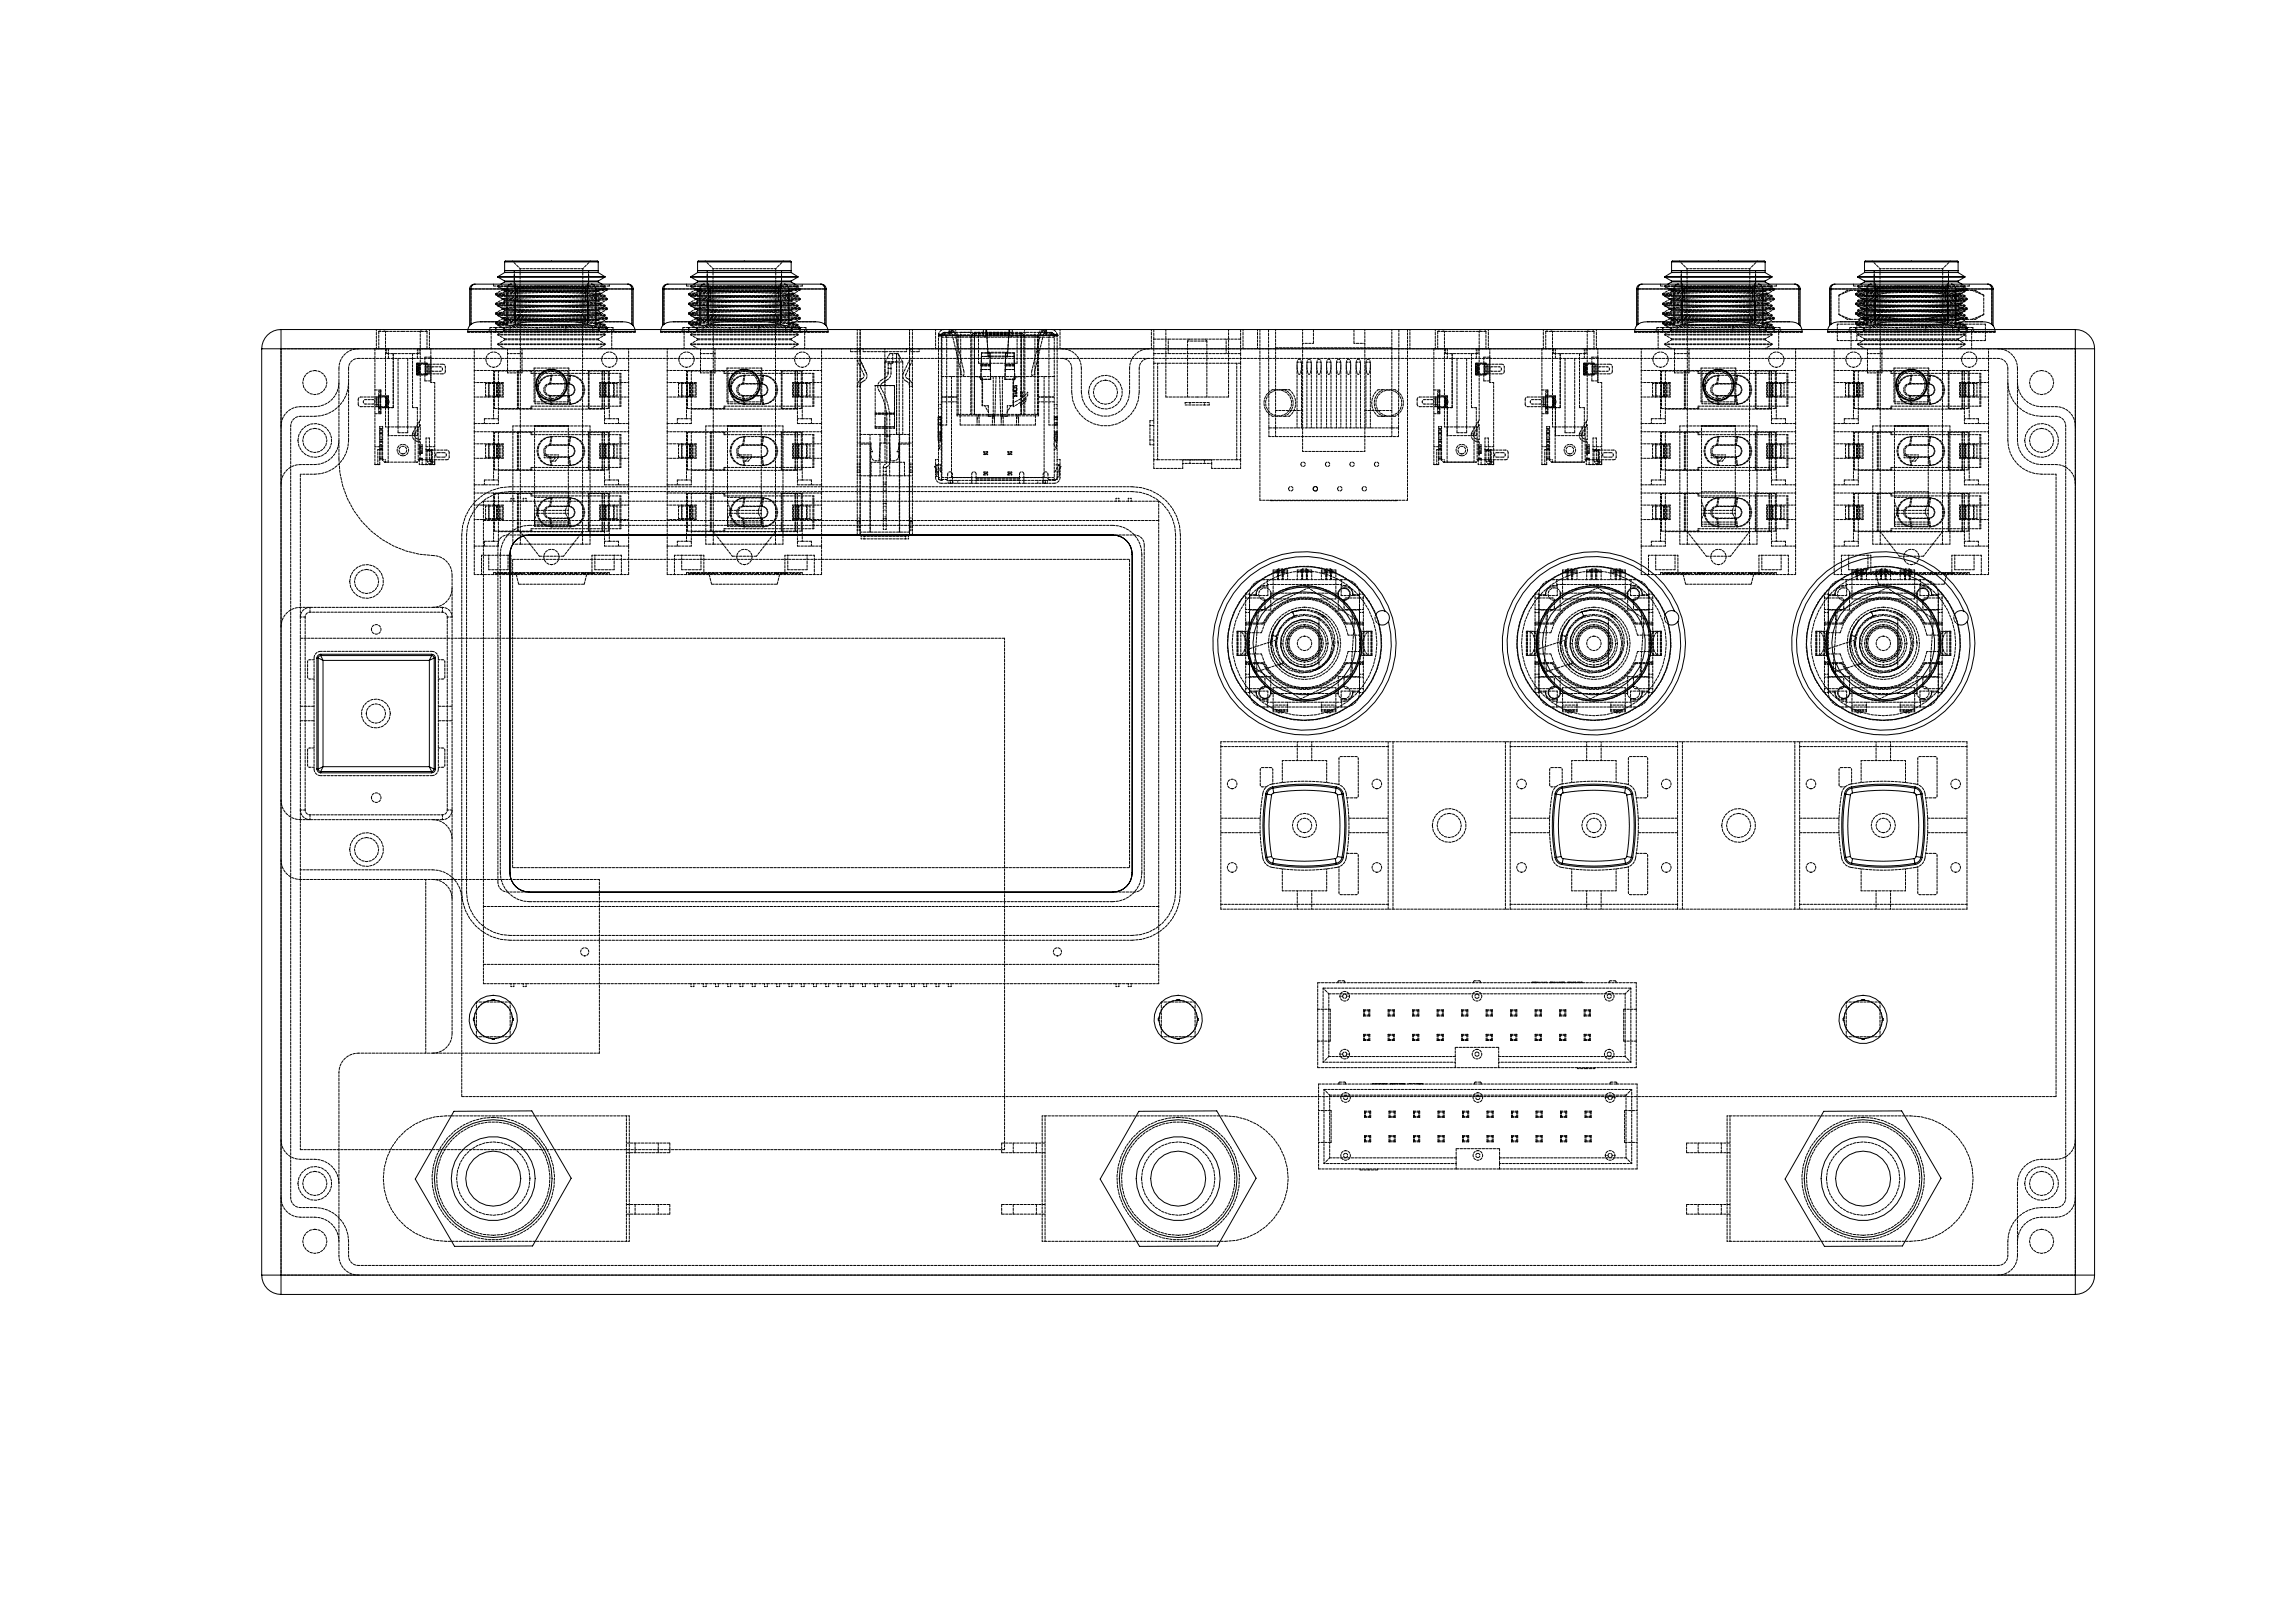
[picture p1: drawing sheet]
<svg xmlns="http://www.w3.org/2000/svg" width="1189mm" height="841mm" viewBox="0 0 1189 841" stroke-linecap="round" stroke-linejoin="round" font-family="sans-serif">
<g fill="none" stroke="#000" stroke-width=".52">
<path d="M262 136v-1h48v1M262 136h48M262 136v5M310 136v5M362 136v-1h48v1M362 136h48M362 136v5M410 136v5M866 136l1-1h47l1 1M866 136h49M866 136v5M915 136v5"/>
<path d="M966 136l1-1h47l1 1M966 136h49M966 136v5M1015 136v5M243 150h1M243 150v19M244 150h19M244 150v18M246 147a2.5 2.5 0 0 0-3 3M258 144h56M258 143h56M258 144l4 2"/>
<path d="M258 143v1M262 140h48M262 146h48M262 141h48M262 146h.1M262 141l-4 2M262 146l-2 1M263 150h4M263 150v18M265 147a2.4 2.4 0 0 0-2 3M265 147h2M265 147h-19a2.4 2.4 0 0 0-2 3"/>
<path d="M267 147v3M267 150h37M267 147h37M267 150v18M304 150h5M304 147v3M304 147h3M304 150v18M307 147a2.4 2.4 0 0 1 2 3M307 147h18a2.4 2.4 0 0 1 3 3M309 150h19M309 150v18"/>
<path d="M310 146h.1M310 141l4 2M310 146l2 1M314 144l-4 2M314 143v1M326 147a2.5 2.5 0 0 1 2 3M328 150h.1M328 150v18M328 150v19M343 150h1M343 150v19M344 150h19"/>
<path d="M344 150v18M346 147a2.5 2.5 0 0 0-3 3M358 144h56M358 143h56M358 143v1M358 144l4 2M362 140h48M362 146h48M362 141h48M362 146h.1M362 141l-4 2M362 146l-2 1"/>
<path d="M363 150h4M363 150v18M365 147a2.4 2.4 0 0 0-2 3M365 147h2M365 147h-19a2.4 2.4 0 0 0-2 3M367 147v3M367 150v18M367 150h37M367 147h37M404 150h5M404 147v3M404 147h3"/>
<path d="M404 150v18M407 147a2.4 2.4 0 0 1 2 3M407 147h18a2.4 2.4 0 0 1 3 3M409 150h19M409 150v18M410 146h.1M410 141l4 2M410 146l2 1M414 143v1M414 144l-4 2M426 147a2.5 2.5 0 0 1 2 3M428 150h.1"/>
<path d="M428 150v18M428 150v19M848 150h1M848 150v19M849 150h19M849 150v18M851 147a2.5 2.5 0 0 0-3 3M863 144h55M863 143h55M863 144l3 2M863 143v1M866 140h49"/>
<path d="M866 146h49M866 141h49M866 146h.1M866 141l-3 2M866 146l-1 1M868 150h4M868 150v18M870 147a2.4 2.4 0 0 0-2 3M870 147h2M870 147h-19a2.4 2.4 0 0 0-2 3M872 147v3M872 150h37"/>
<path d="M872 147h37M872 150v18M909 150h5M909 147v3M909 147h3M909 150v18M912 147a2.4 2.4 0 0 1 2 3M912 147h18a2.4 2.4 0 0 1 2 3M914 150h18M914 150v18M915 146h.1M915 141l3 2"/>
<path d="M915 146l2 1M918 144l-3 2M918 143v1M931 147a2.5 2.5 0 0 1 2 3M932 150h1M932 150v18M933 150v19M948 150h1M948 150v19M949 150h19M949 150v18M951 147a2.5 2.5 0 0 0-3 3"/>
<path d="M963 144h55M963 143h55M963 144l3 2M963 143v1M966 140h49M966 146h49M966 141h49M966 146h.1M966 141l-3 2M966 146l-1 1M968 150h4M968 150v18"/>
<path d="M970 147a2.4 2.4 0 0 0-2 3M970 147h2M970 147h-19a2.4 2.4 0 0 0-2 3M972 147v3M972 150h37M972 147h37M972 150v18M1009 150h5M1009 147v3M1009 147h3M1009 150v18M1012 147a2.4 2.4 0 0 1 2 3"/>
<path d="M1012 147h18a2.4 2.4 0 0 1 2 3M1014 150h18M1014 150v18M1015 146h.1M1015 141l3 2M1015 146l2 1M1018 144l-3 2M1018 143v1M1031 147a2.5 2.5 0 0 1 2 3M1032 150h1M1032 150v18M1033 150v19"/>
<path d="M146 171v10M146 171a10 10 0 0 0-10 10M146 171h930M243 169v2M244 168l-1 1M244 168a29 29 0 0 1 17-1l2 1M263 168a4 4 0 0 0 4 0M267 168l3-1h7h21l6 1M304 168a4 4 0 0 0 5 0M309 168a15 15 0 0 1 10-1 12 12 0 0 1 9 1M328 168v1M328 169l1 2"/>
<path d="M343 169v2M344 168l-1 1M344 168a29 29 0 0 1 17-1l2 1M363 168a4 4 0 0 0 4 0M367 168l3-1h7h21l6 1M404 168a4 4 0 0 0 5 0M409 168a15 15 0 0 1 10-1 13 13 0 0 1 9 1M428 168v1M428 169l1 2M848 169l-1 2M849 168l-1 1M849 168a29 29 0 0 1 17-1l2 1"/>
<path d="M868 168a4 4 0 0 0 4 0M872 168l3-1h7h21l6 1M909 168a4 4 0 0 0 5 0M914 168a15 15 0 0 1 10-1 12 12 0 0 1 8 1M932 168l1 1M933 169l1 2M948 169l-1 2M949 168l-1 1M949 168a29 29 0 0 1 17-1l2 1M968 168a4 4 0 0 0 4 0M972 168l3-1h7h21l6 1M1009 168a4 4 0 0 0 5 0"/>
<path d="M1014 168a15 15 0 0 1 10-1 12 12 0 0 1 8 1M1032 168l1 1M1033 169l1 2M1076 171v10M1076 171a10 10 0 0 1 10 10M136 181h10M136 181v480M146 181h930M146 181v480M1076 181h10M1076 181v480M1086 181v480"/>
<path d="M267 280a10 10 0 0 1 7-3h303a10 10 0 0 1 10 10v165a10 10 0 0 1-10 10h-303a10 10 0 0 1-10-10v-165a10 10 0 0 1 3-7zM713 318a40 40 0 0 0-67-11 40 40 0 0 0 21 65 40 40 0 0 0 48-49M713 318l2 5M718 317a45 45 0 0 0-76-13 45 45 0 0 0 24 73 45 45 0 0 0 54-55M718 317a4 4 0 0 1 2 5M718 317a4 4 0 0 0-5 1M863 318a40 40 0 0 0-67-10 40 40 0 0 0 21 64 40 40 0 0 0 48-49M863 318l2 5M868 317a45 45 0 0 0-76-13 45 45 0 0 0 24 73 45 45 0 0 0 54-55M868 317a4 4 0 0 1 2 5M868 317a4 4 0 0 0-5 1M1013 318a40 40 0 0 0-67-10 40 40 0 0 0 21 64 40 40 0 0 0 48-49"/>
<path d="M1013 318l2 5M1018 317a45 45 0 0 0-76-13 45 45 0 0 0 24 73 45 45 0 0 0 54-55M1018 317a4 4 0 0 1 2 5M1018 317a4 4 0 0 0-5 1M166 339l-1 1-1 1M166 340l1 2M166 340l-1 1M166 339h58M166 340h58M166 339v1M224 339l1 1 1 1M224 340l-1 2"/>
<path d="M224 340l1 1M224 339v1M647 337l1 6 2 5a26 26 0 0 1-3-11zM666 326a13 13 0 0 1 18-3v20a12 12 0 0 1-17-1 12 12 0 0 1-1-16zM720 322a4 4 0 0 1-5 1M797 337l1 6 2 5a26 26 0 0 1-3-11zM816 326a13 13 0 0 1 18-3v20a12 12 0 0 1-17-1 12 12 0 0 1-1-16zM870 322a4 4 0 0 1-5 1M947 337l1 6 2 5a26 26 0 0 1-3-11zM966 326a13 13 0 0 1 18-3v20a12 12 0 0 1-17-1 12 12 0 0 1-1-16zM1020 322a4 4 0 0 1-5 1M164 341v57"/>
<path d="M164 341h1M165 341l2 1M165 341v57M167 342v55M167 342h56M223 342v55M225 341l-2 1M225 341v57M225 341h1M226 341v57M164 398l1 2h1M164 398h1"/>
<path d="M165 398l1 2M166 400h58M166 400h.1M167 397l-1 3M167 397l-2 1M167 397h56M223 397l1 3M223 397l2 1M224 400h.1M225 398l-1 2M225 398h1M226 398l-1 2h-1"/>
<path d="M656 411a95 95 0 0 0 0 33M656 411h1M657 411a94 94 0 0 0 0 33M657 411l2 1M659 412a93 93 0 0 0 0 32M660 408a95 95 0 0 1 33 0M660 408a4 4 0 0 0-4 3M660 408h.1M660 408a94 94 0 0 1 33 0M660 408v3M660 408a4 4 0 0 0-3 3M660 411l-1 1"/>
<path d="M660 411a93 93 0 0 1 32 0M692 411l1 1M693 408l-1 3M693 408a4 4 0 0 1 3 3M693 408h.1M693 412a93 93 0 0 1 0 32M696 411l-3 1M696 411a94 94 0 0 1 0 33M696 411a97 97 0 0 1 0 33M696 411h.1M806 411a95 95 0 0 0 0 33M806 411h1"/>
<path d="M807 411a94 94 0 0 0 0 33M807 411l2 1M809 412a93 93 0 0 0 0 32M810 408a4 4 0 0 0-4 3M810 408a95 95 0 0 1 33 0M810 408h.1M810 408a94 94 0 0 1 33 0M810 408v3M810 408a4 4 0 0 0-3 3M810 411l-1 1M810 411a93 93 0 0 1 32 0M842 411l1 1"/>
<path d="M843 408l-1 3M843 408a4 4 0 0 1 3 3M843 408h.1M843 412a93 93 0 0 1 0 32M846 411l-3 1M846 411a94 94 0 0 1 0 33M846 411a97 97 0 0 1 0 33M846 411h.1M956 411a95 95 0 0 0 0 33M956 411h1M957 411a94 94 0 0 0 0 33M957 411l2 1"/>
<path d="M959 412a93 93 0 0 0 0 32M960 408a95 95 0 0 1 33 0M960 408a4 4 0 0 0-4 3M960 408h.1M960 408a4 4 0 0 0-3 3M960 408v3M960 408a94 94 0 0 1 33 0M960 411l-1 1M960 411a93 93 0 0 1 32 0M992 411l1 1M993 408l-1 3M993 408a4 4 0 0 1 3 3"/>
<path d="M993 408h.1M993 412a93 93 0 0 1 0 32M996 411l-3 1M996 411a94 94 0 0 1 0 33M996 411a95 95 0 0 1 0 33M996 411h.1M656 444a4 4 0 0 0 4 4M657 444a4 4 0 0 0 3 3M657 444h-1M659 444l1 1M659 444h-2M660 448a95 95 0 0 0 33 0"/>
<path d="M660 447a94 94 0 0 0 33 0M660 447v1M660 445v2M660 445a93 93 0 0 0 32 0M692 445l1 2M693 447v1M693 444l-1 1M693 444h3M696 444a4 4 0 0 1-3 3M696 444h.1M696 444a4 4 0 0 1-3 4M806 444a4 4 0 0 0 4 4"/>
<path d="M807 444a4 4 0 0 0 3 3M807 444h-1M809 444h-2M809 444l1 1M810 448a95 95 0 0 0 33 0M810 447a94 94 0 0 0 33 0M810 447v1M810 445a93 93 0 0 0 32 0M810 445v2M842 445l1 2M843 447v1M843 444l-1 1"/>
<path d="M843 444h3M846 444a4 4 0 0 1-3 3M846 444h.1M846 444a4 4 0 0 1-3 4M956 444a4 4 0 0 0 4 4M957 444a4 4 0 0 0 3 3M957 444h-1M959 444l1 1M959 444h-2M960 448a95 95 0 0 0 33 0M960 447a94 94 0 0 0 33 0M960 447v1"/>
<path d="M960 445a93 93 0 0 0 32 0M960 445v2M992 445l1 2M993 447v1M993 444l-1 1M993 444h3M996 444a4 4 0 0 1-3 3M996 444h.1M996 444a4 4 0 0 1-3 4M235 576h41l20 35-20 35h-40l-21-35zM590 576h41l20 35-20 35h-40l-21-35zM945 576h41l20 35-20 35h-40l-21-35z"/>
<path d="M136 661h10M136 661a10 10 0 0 0 10 10M146 661v10M146 671h930M146 661h930M1076 661h10M1076 661v10M1086 661a10 10 0 0 1-10 10"/>
<circle cx="286" cy="199" r="8"/>
<circle cx="386" cy="200" r="8"/>
<circle cx="386" cy="199" r="8"/>
<circle cx="891" cy="199" r="8"/>
<circle cx="991" cy="199" r="8"/>
<circle cx="676" cy="333" r="29"/>
<circle cx="676" cy="333" r="47"/>
<circle cx="676" cy="333" r="30"/>
<circle cx="676" cy="333" r="27"/>
<circle cx="826" cy="333" r="29"/>
<circle cx="826" cy="333" r="30"/>
<circle cx="826" cy="333" r="47"/>
<circle cx="826" cy="333" r="27"/>
<circle cx="976" cy="333" r="29"/>
<circle cx="976" cy="333" r="30"/>
<circle cx="976" cy="333" r="47"/>
<circle cx="976" cy="333" r="27"/>
<circle cx="256" cy="528" r="13"/>
<circle cx="611" cy="528" r="13"/>
<circle cx="966" cy="528" r="13"/>
<circle cx="256" cy="611" r="30"/>
<circle cx="256" cy="611" r="22"/>
<circle cx="256" cy="611" r="14"/>
<circle cx="611" cy="611" r="22"/>
<circle cx="611" cy="611" r="31"/>
<circle cx="611" cy="611" r="14"/>
<circle cx="966" cy="611" r="22"/>
<circle cx="966" cy="611" r="31"/>
<circle cx="966" cy="611" r="14"/>
</g>
<g fill="none" stroke="#000" stroke-width=".52" stroke-dasharray="1.3 .6" stroke-dashoffset=".4">
<path d="M267 149h38M305 149h-38M305 156h-38M315 160l-58-3M315 155l-58-3M315 150l-52-2M367 149h38M405 149h-38M405 156h-38M415 160l-58-3M415 155l-58-3M415 150l-52-2"/>
<path d="M871 149h39M910 149h-39M910 156h-39M919 160l-57-3M919 155l-57-3M920 150l-52-2M953 153v10M971 149h39M972 153v10M1009 153v10M1010 149h-39M1010 156h-39"/>
<path d="M1019 160l-57-3M1019 155l-57-3M1020 150l-52-2M1028 153v10M195 171v10M255 171v10M258 179l4 2M263 168h-6M267 165h38M305 165h-38M305 168h-38M315 165l-58-3"/>
<path d="M315 170l-58-3M355 171v10M358 179l4 2M363 168h-6M367 165h38M405 165h-38M405 168h-38M415 165l-58-3M415 170l-58-3M486 174v74M486 173v1M488 174v-1l1-1"/>
<path d="M488 174v74M504 173h1M510 174h-24M511 172h-6M530 173h-1M546 174v74M548 174h-23M548 174v-1M616 177h10M616 177v29M744 171v10M800 171v10"/>
<path d="M859 171v10M863 179l4 2M868 168h-6M871 165h39M910 165h-39M910 168h-39M919 165l-57-3M919 170l-57-3M952 168h77M952 176h77M959 171v10M963 179l4 2"/>
<path d="M968 168h-6M971 165h39M1010 165h-39M1010 168h-39M1019 165l-57-3M1019 170l-57-3M176 191a10 10 0 0 1 10-10M200 181h-6M217 181h6M220 189h1M221 194h-1M222 194h-1"/>
<path d="M223 181v-10M256 198v-6M258 192v20M258 199h1M263 193v-10M271 183v10M285 199a3 3 0 0 0-3 3 3 3 0 0 0 3 3M286 194l-1 5M295 199v-5M305 192v20M310 181l4-2M312 192v20"/>
<path d="M313 199h.1M315 192v20M316 192v6M317 181v-10M318 199h-4M322 193h-46M356 198v-6M358 192v20M358 199h1M363 193v-10M371 183v10M385 199a3 3 0 0 0-3 3 3 3 0 0 0 3 3"/>
<path d="M386 194l-1 5M395 199v-5M405 192v20M410 181l4-2M412 192v20M413 199h.1M415 192v20M416 192v6M417 181v-10M418 199h-4M422 193h-46M444 181v-10"/>
<path d="M444 181h1l1 1M446 181v-10M447 196l1-1v-1M448 194l-4-7M454 200h10M454 200v21M459 182v18M460 188h3M462 191v-3M465 183v5M465 188v-5M468 193v1"/>
<path d="M470 194l3-7M470 194l-1 1 1 1M471 181v-10M473 181v-10M485 181v-10M499 195l1-3M509 189v-4M509 196v14M512 183v2M512 185h10M513 189v-4M521 189v-4"/>
<path d="M522 185v-2M526 189v-4M535 192v3M549 181v-10M550 181a10 10 0 0 1 10 10M585 191a10 10 0 0 1 10-10M597 181v-10M598 188v50M600 188v50M644 181v-10M652 181v-10M731 181v-10"/>
<path d="M749 181h-6M766 181h6M769 189h1M770 194h-1M771 194h-1M771 181v-10M805 181h-6M822 181h6M825 189h1M826 194h-1M827 194h-1M827 181v-10"/>
<path d="M861 198v-6M863 192v20M863 199h1M868 193v-10M875 183v10M890 199a3 3 0 0 0-3 3 3 3 0 0 0 3 3M890 194v5M899 199l1-5M910 192v20M915 181l3-2M917 192v20M917 199h1"/>
<path d="M920 192v20M921 192v6M922 181v-10M923 199h-4M927 193h-47M961 198v-6M963 192v20M963 199h1M968 193v-10M975 183v10M990 199a3 3 0 0 0-3 3 3 3 0 0 0 3 3M990 194v5"/>
<path d="M999 199l1-5M1010 192v20M1015 181l3-2M1017 192v20M1017 199h1M1020 192v20M1021 192v6M1022 181v-10M1023 199h-4M1027 193h-47M1036 181a10 10 0 0 1 10 10M163 211a12 12 0 0 0 13-13"/>
<path d="M195 206h1M196 211h-1M196 206h1M197 211h-1M217 218h1M246 219v5M256 212v-20M259 205h-1M268 212v-20M269 212v-20M276 210h46M286 209l-1-4"/>
<path d="M295 205a3 3 0 0 0 3-3 3 3 0 0 0-3-3M295 209v-4M313 212v-20M313 205h.1M314 205h4M346 219v5M356 212v-20M359 205h-1M368 212v-20M369 212v-20M376 210h46M386 209l-1-4"/>
<path d="M395 205a3 3 0 0 0 3-3 3 3 0 0 0-3-3M395 209v-4M413 212v-20M413 205h.1M414 205h4M454 215h10M454 214h10M460 217v9M461 217v9M464 214h-10M464 215h-10M496 215h.1"/>
<path d="M525 210v-14M525 205h1M529 205v-2M530 203v2M538 215h.1M626 206v-29M666 216h2M668 202a9 9 0 0 1 0 14M668 202h-2M714 202a9 9 0 0 0 0 14M714 216h3M717 202h-3"/>
<path d="M744 206h1M745 211h-1M745 206h1M746 211h-1M766 218h1M800 206h1M801 211h-1M801 206h1M802 211h-1M822 218h1M851 219v5M861 212v-20"/>
<path d="M864 205h-1M873 212v-20M874 212v-20M880 210h47M890 209v-4M899 205a3 3 0 0 0 4-3 3 3 0 0 0-4-3M900 209l-1-4M918 212v-20M918 205h-1M919 205h4M951 219v5M961 212v-20"/>
<path d="M964 205h-1M973 212v-20M974 212v-20M980 210h47M990 209v-4M999 205a3 3 0 0 0 4-3 3 3 0 0 0-4-3M1000 209l-1-4M1018 212v-20M1018 205h-1M1019 205h4M1058 211a12 12 0 0 1-12-13M1066 211a10 10 0 0 1 10 10"/>
<path d="M146 221a10 10 0 0 1 10-10M197 237v1M197 233v-3M198 238v-1M198 230v3M217 221v-3M217 221l-2 4M218 232v3M218 220l-1 1M224 238h-1M232 238h-8M256 230v-6"/>
<path d="M258 224v19M258 230h1M259 237h-1M285 231a3 3 0 0 0-3 3 3 3 0 0 0 3 3M286 226l-1 5M288 237l-2 2M295 237a3 3 0 0 0 3-3 3 3 0 0 0-3-3M295 231v-5M305 224v19M312 224v19M313 230h.1M313 237h.1"/>
<path d="M314 237h4M315 224v19M316 224v6M318 230h-4M322 225h-46M326 224v-5M356 230v-6M358 224v19M358 230h1M359 237h-1M385 231a3 3 0 0 0-3 3 3 3 0 0 0 3 3M386 226l-1 5"/>
<path d="M388 237l-2 2M395 237a3 3 0 0 0 3-3 3 3 0 0 0-3-3M395 231v-5M405 224v19M412 224v19M413 230h.1M413 237h.1M414 237h4M415 224v19M416 224v6M418 230h-4M422 225h-46"/>
<path d="M426 224v-5M452 234h-1M454 222v-1M459 230h-3M461 230h-2M464 221h-10M464 221v-21M464 222v-1M464 222h-10M464 221v1M466 234h-1M466 225v22"/>
<path d="M471 225v22M510 235v1M511 236v-1M523 235v1M524 236v-1M641 238v-50M643 238v-50M658 226h67M746 237v1M746 233v-3M747 238v-1M747 230v3"/>
<path d="M766 221v-3M766 221l-2 4M767 232v3M767 220l-1 1M772 238h.1M780 238h-8M802 237v1M802 233v-3M803 238v-1M803 230v3M822 221v-3M822 221l-2 4"/>
<path d="M823 232v3M823 220l-1 1M828 238h.1M836 238h-8M861 230v-6M863 224v19M863 230h1M864 237h-1M890 231a3 3 0 0 0-3 3 3 3 0 0 0 3 3M890 226v5M893 237l-2 2M899 237a3 3 0 0 0 4-3 3 3 0 0 0-4-3"/>
<path d="M899 231l1-5M910 224v19M917 224v19M917 230h1M918 237h-1M919 237h4M920 224v19M921 224v6M923 230h-4M927 225h-47M931 224v-5M961 230v-6"/>
<path d="M963 224v19M963 230h1M964 237h-1M990 231a3 3 0 0 0-3 3 3 3 0 0 0 3 3M990 226v5M993 237l-2 2M999 237a3 3 0 0 0 4-3 3 3 0 0 0-4-3M999 231l1-5M1010 224v19M1017 224v19M1017 230h1M1018 237h-1"/>
<path d="M1019 237h4M1020 224v19M1021 224v6M1023 230h-4M1027 225h-47M1031 224v-5M146 251a10 10 0 0 1 10-10M163 241a12 12 0 0 0 13-13M246 251v4M251 260v10M256 243v-19M258 256v19"/>
<path d="M268 243v-19M269 243v-19M276 242h46M286 258l-1 4M286 241l-1-4M295 241v-4M305 256v19M312 256v19M313 243v-19M315 256v19M316 255v7M322 257h-46"/>
<path d="M326 255v-4M346 251v4M356 243v-19M358 256v19M368 243v-19M369 243v-19M376 242h46M386 241l-1-4M386 258l-1 4M395 241v-4M405 256v19M412 256v19"/>
<path d="M413 243v-19M415 256v19M416 255v7M422 257h-46M426 255v-4M451 247v-22M486 245v1M486 247l1 1 1 1M486 242l2 2M491 248h.1M491 248h-5M494 247h10"/>
<path d="M510 245h.1M511 245h.1M523 245h.1M524 245h.1M531 247h10M543 248h1M547 244l1-2M548 248v-74M548 248h-4M548 247l-1 1-1 1M587 255h-323M587 252h-323"/>
<path d="M851 251v4M861 243v-19M863 256v19M873 243v-19M874 243v-19M880 242h47M890 258v4M890 241v-4M900 241l-1-4M910 256v19M917 256v19M918 243v-19"/>
<path d="M920 256v19M921 255v7M927 257h-47M931 255v-4M951 251v4M961 243v-19M963 256v19M973 243v-19M974 243v-19M980 242h47M990 258v4M990 241v-4"/>
<path d="M1000 241l-1-4M1010 256v19M1017 256v19M1018 243v-19M1020 256v19M1021 255v7M1027 257h-47M1031 255v-4M1058 241a12 12 0 0 1-12-13M1066 246v322M1066 241a10 10 0 0 1 10 10M256 262v-7"/>
<path d="M256 275v-19M258 262h1M259 269h-1M268 275v-19M269 275v-19M276 274h46M285 262a3 3 0 0 0-3 3 3 3 0 0 0 3 4M286 273l-1-4M295 269a3 3 0 0 0 3-4 3 3 0 0 0-3-3M295 262v-4M295 273v-4M313 262h.1"/>
<path d="M313 275v-19M313 269h.1M314 269h4M318 262h-4M356 262v-7M356 275v-19M358 262h1M359 269h-1M368 275v-19M369 275v-19M376 274h46M385 262a3 3 0 0 0-3 3 3 3 0 0 0 3 4"/>
<path d="M386 273l-1-4M395 269a3 3 0 0 0 3-4 3 3 0 0 0-3-3M395 262v-4M395 273v-4M413 262h.1M413 275v-19M413 269h.1M414 269h4M418 262h-4M448 278h21M448 279h21M469 278h-21"/>
<path d="M601 270v-10M861 262v-7M861 275v-19M863 262h1M864 269h-1M873 275v-19M874 275v-19M880 274h47M890 262a3 3 0 0 0-3 3 3 3 0 0 0 3 4M890 273v-4M899 269a3 3 0 0 0 4-4 3 3 0 0 0-4-3M899 262l1-4"/>
<path d="M900 273l-1-4M917 262h1M918 275v-19M918 269h-1M919 269h4M923 262h-4M961 262v-7M961 275v-19M963 262h1M964 269h-1M973 275v-19M974 275v-19"/>
<path d="M980 274h47M990 262a3 3 0 0 0-3 3 3 3 0 0 0 3 4M990 273v-4M999 269a3 3 0 0 0 4-4 3 3 0 0 0-4-3M999 262l1-4M1000 273l-1-4M1017 262h1M1018 275v-19M1018 269h-1M1019 269h4M1023 262h-4M250 298v-10"/>
<path d="M253 288h10M263 295h-10M265 288v10M276 297h-3M307 298v-10M308 288h10M318 295h-10M322 288v10M350 298v-10M353 288h10M363 295h-10M365 288v10"/>
<path d="M376 297h-3M407 298v-10M408 288h10M418 295h-10M422 288v10M662 295h1M665 295h.1M675 295h.1M677 295h1M687 295h1M690 295h.1M812 295h1"/>
<path d="M815 295h.1M825 295h.1M827 295h1M837 295h1M840 295h.1M854 298v-10M858 288h10M868 295h-10M870 288v10M881 297h-3M912 298v-10M913 288h10"/>
<path d="M923 295h-10M927 288v10M954 298v-10M958 288h10M962 295h1M962 295h-4M965 295h.1M970 288v10M975 295h.1M977 295h1M981 297h-3M987 295h1"/>
<path d="M990 295h.1M1012 298v-10M1013 288h10M1023 295h-10M1027 288v10M224 315a10 10 0 0 0 10-10M651 308v1M660 300v10M671 319h1M686 320v-1M687 320l-5-3M692 310v-10"/>
<path d="M701 308v1M801 308v1M810 300v10M821 319h1M836 320v-1M837 320l-5-3M842 310v-10M851 308v1M951 308v1M960 300v10M971 319h1M986 320v-1"/>
<path d="M987 320l-5-3M992 310v-10M1001 308v1M146 325a10 10 0 0 1 10-10M648 339h6M654 328h-6M659 333v1M659 329v4M660 327l-1 6M676 330a4 4 0 0 1 4 5 4 4 0 0 1-7 1 4 4 0 0 1 2-6h1M694 333h-1M798 339h6"/>
<path d="M804 328h-6M809 329v4M810 327l-1 6M826 330a4 4 0 0 1 4 5 4 4 0 0 1-7 1 4 4 0 0 1 2-6h1M844 334v-1M844 333h-1M948 339h6M954 328h-6M959 333v1M959 329v4M960 327l-1 6M976 330a4 4 0 0 1 4 5 4 4 0 0 1-7 1 4 4 0 0 1 2-6h1"/>
<path d="M994 333h-1M159 351v-8M163 352h-3M163 342h-3M227 352h3M227 342h3M231 351v-8M651 348l14-5M651 358v1M660 356v10M692 356v10M701 358v1"/>
<path d="M801 348l14-5M801 358v1M810 356v10M842 356v10M851 358v1M951 348l14-5M951 358v1M960 356v10M976 351l6-1M992 356v10M1001 358v1M663 369h-1"/>
<path d="M665 369h-1M688 369h-1M690 369h-1M813 369h-1M815 369h-1M838 369h-1M840 369h-1M963 369h-1M965 369h-1M988 369h-1M990 369h-1M159 389v8"/>
<path d="M163 398h-3M163 388h-3M227 398h3M227 388h3M231 389v8M695 392h8M845 392h8M995 392h8M146 415v-90M653 407v-8M803 407v-8M953 407v-8"/>
<path d="M156 425a10 10 0 0 1-10-10M234 435a10 10 0 0 0-10-10M676 431a4 4 0 0 0 4-5 4 4 0 0 0-7-1 4 4 0 0 0 2 6h1M826 431a4 4 0 0 0 4-5 4 4 0 0 0-7-1 4 4 0 0 0 2 6h1M976 431a4 4 0 0 0 4-5 4 4 0 0 0-7-1 4 4 0 0 0 2 6h1M146 446v-31M156 451v-31M156 456a10 10 0 0 1-10-10M221 456v90M234 466a10 10 0 0 0-10-10M695 464h8M845 464h8"/>
<path d="M995 464h8M264 485h323M264 487h323M256 518h-1M611 518h-1M683 509v14M694 508l-1 1M696 508l1 1M764 508v1M767 509v-1M795 509h1M814 509h-1"/>
<path d="M814 509h.1M817 509h-1M819 509h-1M820 509h-1M835 508l-1 1M837 508l1 1M842 515v8M966 518h-1M245 528v1M255 539h1M266 529v-1M600 528v1"/>
<path d="M610 539h1M621 529v-1M683 539v14M689 523v-8M707 539h.1M707 526h.1M707 524v-1M707 536h.1M709 536h1M709 524l1-1M710 539h-1M710 526h-1"/>
<path d="M719 539h1M719 526h1M720 536h-1M720 524l-1-1M722 536h1M722 524l1-1M723 526h-1M723 539h-1M732 539h1M732 526h1M733 524l-1-1M733 536h-1"/>
<path d="M735 524v-1M735 536h.1M735 539h.1M735 526h.1M745 526h.1M745 539h.1M745 536h.1M745 524v-1M748 524v-1M748 536h.1M748 526h.1M748 539h.1"/>
<path d="M758 526h.1M758 539h.1M758 524v-1M758 536h.1M760 536h1M760 524l1-1M761 539h-1M761 526h-1M770 526h1M770 539h1M771 524l-1-1M771 536h-1"/>
<path d="M773 536h.1M773 524v-1M773 539h.1M773 526h.1M783 526h.1M783 539h.1M783 524v-1M783 536h.1M786 524v-1M786 536h.1M786 526h.1M786 539h.1"/>
<path d="M796 539h.1M796 526h.1M796 524v-1M796 536h.1M798 524l1-1M798 536h1M799 539h-1M799 526h-1M808 539h1M808 526h1M809 536h-1M809 524l-1-1"/>
<path d="M811 536h1M811 524l1-1M812 539h-1M812 526h-1M821 539h1M821 526h1M822 536h-1M822 524l-1-1M824 524v-1M824 536h.1M824 526h.1M824 539h.1"/>
<path d="M842 539v8M848 523v-14M955 528v1M965 539h1M976 529v-1M176 556a10 10 0 0 1 10-10M186 546h38M224 546a10 10 0 0 0 10-10M311 546v-90M689 547v-8M848 553v-14M689 575h1"/>
<path d="M694 561h.1M697 561h.1M707 576h1M708 578l-1 1M710 578v1M710 576h.1M720 576h.1M720 578v1M723 578v1M723 576h.1M733 576h.1M733 578v1"/>
<path d="M735 578l1 1M736 576h-1M737 561h-1M745 576h1M746 578l-1 1M748 578l1 1M749 576h-1M758 576h1M759 578l-1 1M761 578v1M761 576h.1M764 561h1"/>
<path d="M767 561h1M771 576h.1M771 578v1M773 578l1 1M774 576h-1M783 576h1M784 578l-1 1M786 578l1 1M787 576h-1M796 576h1M797 578l-1 1M799 578v1"/>
<path d="M799 576h.1M809 576h.1M809 578v1M812 578v1M812 576h.1M822 576h.1M822 578v1M824 578l1 1M825 576h-1M835 561h.1M838 561h.1M843 575h-1"/>
<path d="M690 592h-1M707 588l1 1M708 591l-1 1M710 591v1M710 588v1M720 588v1M720 591v1M723 591v1M723 588v1M733 588v1M733 591v1M735 591l1 1"/>
<path d="M736 588l-1 1M745 588l1 1M746 591l-1 1M748 591l1 1M749 588l-1 1M758 588l1 1M759 591l-1 1M761 591v1M761 588v1M771 588v1M771 591v1M773 591l1 1"/>
<path d="M774 588l-1 1M783 588l1 1M784 591l-1 1M786 591l1 1M787 588l-1 1M796 588l1 1M797 591l-1 1M799 591v1M799 588v1M809 588v1M809 591v1M812 591v1"/>
<path d="M812 588v1M822 588v1M822 591v1M824 591l1 1M825 588l-1 1M842 592h1M1076 591a10 10 0 0 1-10 10M156 601a10 10 0 0 1-10-10M163 601a12 12 0 0 1 13 12M1046 613a12 12 0 0 1 12-12M156 631a10 10 0 0 1-10-10M163 631a12 12 0 0 1 13 12"/>
<path d="M1058 631a12 12 0 0 0-12 12M1076 621a10 10 0 0 1-10 10M1046 651a10 10 0 0 1-10 10M186 661a10 10 0 0 1-10-10"/>
</g>
<g fill="none" stroke="#000" stroke-width=".52" stroke-dasharray="1.3 .6" stroke-dashoffset=".5">
<path d="M256 147v1M257 153l4 2M257 158l4 2M258 149h56M258 154h56M258 153h56M258 148h56M258 149l4 2M258 154l4 2M258 159l4 2M260 150l-3 2M260 155l-3 2"/>
<path d="M262 156l-4 2M262 151l-4 2M306 148l-44 2M310 151l4-2M310 156l4-2M311 157l4-2M311 152l4-2M314 158h-56M314 159h-56M314 158l-4-2M314 153l-4-2M315 160l-4-2"/>
<path d="M315 155l-4-2M316 148v-1M356 147v1M357 153l4 2M357 158l4 2M358 154h56M358 153h56M358 149h56M358 148h56M358 154l4 2M358 149l4 2M358 159l4 2"/>
<path d="M360 150l-3 2M360 155l-3 2M362 156l-4 2M362 151l-4 2M406 148l-44 2M410 156l4-2M410 151l4-2M411 157l4-2M411 152l4-2M414 158h-56M414 159h-56M414 158l-4-2"/>
<path d="M414 153l-4-2M415 160l-4-2M415 155l-4-2M416 148v-1M861 147v1M862 153l3 2M862 158l3 2M863 149h55M863 148h55M863 154h55M863 153h55M863 149l3 2"/>
<path d="M863 154l3 2M863 159l3 2M865 150l-3 2M865 155l-3 2M866 156l-3 2M866 151l-3 2M910 148l-44 2M915 151l3-2M915 156l3-2M916 157l4-2M916 152l4-2M918 158h-55"/>
<path d="M918 159h-55M918 158l-3-2M918 153l-3-2M920 160l-4-2M920 155l-4-2M921 148v-1M961 147v1M962 153l3 2M962 158l3 2M963 151h55M963 156h55M963 149h55"/>
<path d="M963 148h55M963 154h55M963 153h55M963 151l3 2M963 156l3 2M963 154l3 2M963 149l3 2M963 159l3 2M965 150l-3 2M965 155l-3 2M966 159l-3 2M966 154l-3 2"/>
<path d="M966 156l-3 2M966 151l-3 2M997 150h-13M1010 148l-44 2M1015 153l3-2M1015 158l3-2M1015 156l3-2M1015 151l3-2M1016 157l4-2M1016 152l4-2M1018 156h-55M1018 158h-55"/>
<path d="M1018 159h-55M1018 156l-3-2M1018 158l-3-2M1018 153l-3-2M1020 160l-4-2M1020 155l-4-2M1021 148v-1M243 171l-1 1M254 171v-1M257 168l4 2M257 163l4 2M258 174l4 2"/>
<path d="M258 169l4 2M258 164l4 2M260 165l-3 2M260 160l-3 2M261 170v1M262 166l-4 2M262 171l-4 2M262 161l-4 2M262 176l-4 2M270 164l-2 1M278 170v1M278 170h-21"/>
<path d="M293 171v-1M304 165l-2-1M310 176l4-2M310 171l4-2M310 166l4-2M310 161l4-2M310 171v-1M311 162l4-2M311 167l4-2M314 173h-56M314 163h-56M314 178h-56"/>
<path d="M314 174h-56M314 164h-56M314 179h-56M314 168l-4-2M314 173l-4-2M314 163l-4-2M314 178l-4-2M315 165l-4-2M315 170l-4-2M318 170v1M329 172v-1M343 171l-1 1"/>
<path d="M354 171v-1M357 168l4 2M357 163l4 2M358 174l4 2M358 169l4 2M358 164l4 2M360 165l-3 2M360 160l-3 2M361 170v1M362 166l-4 2M362 171l-4 2M362 161l-4 2"/>
<path d="M362 176l-4 2M370 164l-2 1M378 170v1M378 170h-21M393 171v-1M404 165l-2-1M410 176l4-2M410 171l4-2M410 166l4-2M410 161l4-2M410 171v-1M411 162l4-2"/>
<path d="M411 167l4-2M414 178h-56M414 179h-56M414 173h-56M414 174h-56M414 163h-56M414 164h-56M414 168l-4-2M414 173l-4-2M414 163l-4-2M414 178l-4-2M415 165l-4-2"/>
<path d="M415 170l-4-2M418 170v1M429 172v-1M487 173l-1 1M489 171a3 3 0 0 0-2 2M495 172l1 2M495 173a3 3 0 0 0-3-2M504 173l-1 2M507 174h-2M511 171v2M511 172v1M523 173v-2"/>
<path d="M523 173v-1M523 172h-12M524 172h-1M529 174h-2M530 173l1 2M539 172l-1 2M542 171a3 3 0 0 0-3 2M548 173a3 3 0 0 0-3-2M548 174v-1M847 171v1M859 171v-1M862 168l3 2"/>
<path d="M862 163l3 2M863 174l3 2M863 169l3 2M863 164l3 2M865 165l-3 2M865 160l-3 2M866 170v1M866 166l-3 2M866 171l-3 2M866 161l-3 2M866 176l-3 2M874 164l-1 1"/>
<path d="M883 170v1M883 170h-21M898 171v-1M908 165l-1-1M915 176l3-2M915 171l3-2M915 166l3-2M915 161l3-2M915 171v-1M916 162l4-2M916 167l4-2M918 163h-55"/>
<path d="M918 164h-55M918 173h-55M918 174h-55M918 178h-55M918 179h-55M918 168l-3-2M918 173l-3-2M918 163l-3-2M918 178l-3-2M920 165l-4-2M920 170l-4-2M923 170v1"/>
<path d="M934 172v-1M947 171v1M959 171v-1M962 168l3 2M962 163l3 2M963 161l3 2M963 174l3 2M963 169l3 2M963 164l3 2M965 165l-3 2M965 160l-3 2M966 170v1"/>
<path d="M966 161l-3 2M966 176l-3 2M966 171l-3 2M966 166l-3 2M974 164l-1 1M983 170v1M983 170h-21M984 165h13M998 171v-1M1008 165l-1-1M1015 163l3-2M1015 176l3-2"/>
<path d="M1015 171l3-2M1015 161l3-2M1015 166l3-2M1015 171v-1M1016 162l4-2M1016 167l4-2M1018 161h-55M1018 178h-55M1018 179h-55M1018 163h-55M1018 164h-55M1018 173h-55"/>
<path d="M1018 174h-55M1018 161l-3-2M1018 163l-3-2M1018 178l-3-2M1018 173l-3-2M1018 168l-3-2M1020 165l-4-2M1020 170l-4-2M1023 170v1M1034 172v-1M186 186a5 5 0 0 0-5 5M216 194v-6"/>
<path d="M216 194h1M216 188v6M217 194v-2M217 191v-2M217 189h-1M217 190v2M220 194h1M221 188h-1M221 189h1M221 194v-6M223 198v-17M224 190h4"/>
<path d="M228 192h-4M256 190a4 4 0 0 1-4-5 4 4 0 0 1 7-1 4 4 0 0 1-2 6h-1M277 191v17M286 194a8 8 0 0 0-8 8 8 8 0 0 0 8 7M286 194h10M295 199h-10M296 194a8 8 0 0 1 7 8 8 8 0 0 1-7 7M316 190a4 4 0 0 1-4-5 4 4 0 0 1 7-1 4 4 0 0 1-2 6h-1M356 190a4 4 0 0 1-4-5 4 4 0 0 1 7-1 4 4 0 0 1-2 6h-1M377 191v17M386 194a8 8 0 0 0-8 8 8 8 0 0 0 8 7M386 194h10"/>
<path d="M395 199h-10M396 194a8 8 0 0 1 7 8 8 8 0 0 1-7 7M416 190a4 4 0 0 1-4-5 4 4 0 0 1 7-1 4 4 0 0 1-2 6h-1M459 188h6M460 193l-1 2M465 188h-6M555 191a5 5 0 0 0-5-5M595 186a5 5 0 0 0-5 5M672 188h3M677 188h3M688 188h2M693 188h2"/>
<path d="M698 188h2M703 188h2M708 188h2M765 194v-6M765 194h1M765 188v6M766 194v-2M766 191v-2M766 189h-1M766 190v2M769 194h1M770 188h-1"/>
<path d="M770 189h1M770 194v-6M772 198v-17M773 190h4M777 192h-4M821 194v-6M821 194h1M821 188v6M822 194v-2M822 191v-2M822 189h-1M822 190v2"/>
<path d="M825 194h1M826 188h-1M826 189h1M826 194v-6M828 198v-17M829 190h4M833 192h-4M861 190a4 4 0 0 1-4-5 4 4 0 0 1 7-1 4 4 0 0 1-2 6h-1M882 191v17M890 194a8 8 0 0 0-7 8 8 8 0 0 0 7 7M891 194h10M899 199h-9"/>
<path d="M900 199h-10M901 194a8 8 0 0 1 7 8 8 8 0 0 1-7 7M921 190a4 4 0 0 1-4-5 4 4 0 0 1 6-1 4 4 0 0 1-1 6h-1M961 190a4 4 0 0 1-4-5 4 4 0 0 1 7-1 4 4 0 0 1-2 6h-1M982 191v17M990 194a8 8 0 0 0-7 8 8 8 0 0 0 7 7M991 194h10M999 199h-9M1000 199h-10M1001 194a8 8 0 0 1 7 8 8 8 0 0 1-7 7M1021 190a4 4 0 0 1-4-5 4 4 0 0 1 6-1 4 4 0 0 1-1 6h-1M1041 191a5 5 0 0 0-5-5"/>
<path d="M156 216a5 5 0 0 0-5 5M189 207h4M193 209h-4M196 205v6M196 214h1M196 213h1M196 212h1M197 203h-1M197 205h-1M200 211h1M200 209v-2M201 211v-2"/>
<path d="M201 208v-2M201 211v-6M201 205v6M201 206h-1M218 218v-46M285 205h10M286 209a8 8 0 0 1-7-7 8 8 0 0 1 7-8M295 208v-17M295 209a8 8 0 0 0 8-7 8 8 0 0 0-8-8M296 209h-10M385 205h10M386 209a8 8 0 0 1-7-7 8 8 0 0 1 7-8"/>
<path d="M395 208v-17M395 209a8 8 0 0 0 8-7 8 8 0 0 0-8-8M396 209h-10M486 217v-1M486 217h.1M488 217v-1M488 217h.1M488 206h8M496 208h-8M525 211v-2M527 203v2M529 203h1"/>
<path d="M530 205h-1M538 206h8M546 208h-8M547 217h-1M548 217h.1M665 202h2M665 202h-4M718 216h-2M718 215h4M738 207h4M742 209h-4M745 205v6"/>
<path d="M745 214h1M745 212h1M745 213h1M746 203h-1M746 205h-1M749 211h1M749 209v-2M749 211v-2M749 208v-2M750 211v-6M750 205v6M750 206h-1"/>
<path d="M767 218v-46M794 207h4M798 209h-4M801 205v6M801 214h1M801 212h1M801 213h1M802 203h-1M802 205h-1M805 211h1M805 209v-2M805 211v-2"/>
<path d="M805 208v-2M806 211v-6M806 205v6M806 206h-1M823 218v-46M890 205h9M890 205h10M891 209a8 8 0 0 1-7-7 8 8 0 0 1 7-8M900 208v-17M900 209a8 8 0 0 0 7-7 8 8 0 0 0-7-8M901 209h-10M990 205h9"/>
<path d="M990 205h10M991 209a8 8 0 0 1-7-7 8 8 0 0 1 7-8M1000 208v-17M1000 209a8 8 0 0 0 7-7 8 8 0 0 0-7-8M1001 209h-10M194 231h4M196 233h1M197 230h1M197 222h1M197 225h1M198 233h-1M198 229h-1"/>
<path d="M198 232h-1M198 231h-1M198 224h-1M198 223h-1M198 228h-1M198 237v1M214 225v-1M216 227l2 1M217 238v-1M217 238v3M218 238h1M218 235h1"/>
<path d="M219 231h-1M219 235h-1M219 234h-1M221 233v-6M223 227v6M224 239l-1-1M224 233l-1 1M224 239v-6M277 221h18M277 221h6M285 237h10M286 226a8 8 0 0 0-8 8 8 8 0 0 0 8 7"/>
<path d="M286 226h10M295 221h-18M295 231h-10M296 226a8 8 0 0 1 7 8 8 8 0 0 1-7 7M306 221v61M377 221h18M377 221h6M385 237h10M386 226a8 8 0 0 0-8 8 8 8 0 0 0 8 7M386 226h10M395 221h-18M395 231h-10"/>
<path d="M396 226a8 8 0 0 1 7 8 8 8 0 0 1-7 7M406 221v61M451 234l1 3M466 237v-3M469 240h-18M486 226v-4M486 227v-1M486 226v1M488 226v-4M488 227v-1M507 220h-1M510 234v1"/>
<path d="M510 235h1M511 235l1-1M515 220h-1M520 220h-1M522 234l1 1M523 235h1M524 235v-1M528 220h-1M546 227l1-1M548 226v1M743 231h4M745 233h1"/>
<path d="M746 222h1M746 230h1M746 225h1M747 233h-1M747 229h-1M747 232h-1M747 231h-1M747 224h-1M747 223h-1M747 228h-1M747 237v1M763 225v-1"/>
<path d="M765 227l1 1M766 238v-1M766 238v3M767 238h1M767 235h1M768 235h-1M768 231h-1M768 234h-1M770 233v-6M771 227v6M772 239v-1M772 233l-1 1"/>
<path d="M773 239v-6M799 231h4M801 233h1M802 222h1M802 230h1M802 225h1M803 233h-1M803 229h-1M803 224h-1M803 223h-1M803 232h-1M803 231h-1"/>
<path d="M803 228h-1M803 237v1M819 225v-1M821 227l1 1M822 238v-1M822 238v3M823 238h1M823 235h1M824 235h-1M824 231h-1M824 234h-1M826 233v-6"/>
<path d="M827 227v6M828 239v-1M828 233l-1 1M829 239v-6M882 221h17M882 221h6M890 237h9M890 237h10M890 226a8 8 0 0 0-7 8 8 8 0 0 0 7 7M891 226h10M899 221h-17M899 231h-9"/>
<path d="M900 231h-10M901 226a8 8 0 0 1 7 8 8 8 0 0 1-7 7M911 221v61M982 221h17M982 221h6M990 237h9M990 237h10M990 226a8 8 0 0 0-7 8 8 8 0 0 0 7 7M991 226h10M999 221h-17M999 231h-9M1000 231h-10"/>
<path d="M1001 226a8 8 0 0 1 7 8 8 8 0 0 1-7 7M1011 221v61M1071 221a5 5 0 0 0-5-5M197 241h-1M270 255v-11M286 258a8 8 0 0 0-8 7 8 8 0 0 0 8 8M286 258h10M286 241a8 8 0 0 1-7-7 8 8 0 0 1 7-8M295 260v-2M295 255h-18M295 258h-18M295 241a8 8 0 0 0 8-7 8 8 0 0 0-8-8"/>
<path d="M296 258a8 8 0 0 1 7 7 8 8 0 0 1-7 8M296 241h-10M302 244v11M370 255v-11M386 258a8 8 0 0 0-8 7 8 8 0 0 0 8 8M386 241a8 8 0 0 1-7-7 8 8 0 0 1 7-8M386 258h10M395 260v-2M395 255h-18M395 258h-18M395 241a8 8 0 0 0 8-7 8 8 0 0 0-8-8M396 241h-10"/>
<path d="M396 258a8 8 0 0 1 7 7 8 8 0 0 1-7 8M402 244v11M458 242l1-2M485 241v6M491 246v2M504 250h2M506 249h-2M510 246v-1M510 245h1M511 245l1 1M522 246l1-1M523 245h1"/>
<path d="M524 245v1M528 250h3M531 249h-3M543 246v2M549 241v6M653 259h77M659 259h-1M723 259h1M746 241h-1M802 241h-1M875 255v-11M890 258a8 8 0 0 0-7 7 8 8 0 0 0 7 8"/>
<path d="M891 258h10M891 241a8 8 0 0 1-7-7 8 8 0 0 1 7-8M899 260v-2M899 255h-17M899 258h-17M900 241a8 8 0 0 0 7-7 8 8 0 0 0-7-8M901 258a8 8 0 0 1 7 7 8 8 0 0 1-7 8M901 241h-10M907 244v11M975 255v-11M990 258a8 8 0 0 0-7 7 8 8 0 0 0 7 8M991 258h10"/>
<path d="M991 241a8 8 0 0 1-7-7 8 8 0 0 1 7-8M999 260v-2M999 255h-17M999 258h-17M1000 241a8 8 0 0 0 7-7 8 8 0 0 0-7-8M1001 258a8 8 0 0 1 7 7 8 8 0 0 1-7 8M1001 241h-10M1007 244v11M239 277v185M242 277v185M263 277a5 5 0 0 0-5 5M277 273v-1"/>
<path d="M277 272h18M285 269h10M285 268h10M286 273a8 8 0 0 1-7-8 8 8 0 0 1 7-7M295 272v1M295 273h-18M295 271h-18M295 262h-10M295 273a8 8 0 0 0 8-8 8 8 0 0 0-8-7M296 273h-10M377 273v-1M377 272h18"/>
<path d="M385 269h10M385 268h10M386 273a8 8 0 0 1-7-8 8 8 0 0 1 7-7M395 272v1M395 273h-18M395 271h-18M395 262h-10M395 273a8 8 0 0 0 8-8 8 8 0 0 0-8-7M396 273h-10M882 273v-1M882 272h17M890 269h9"/>
<path d="M890 268h10M891 273a8 8 0 0 1-7-8 8 8 0 0 1 7-7M899 272v1M899 273h-17M899 271h-17M899 262h-9M900 262h-10M900 273a8 8 0 0 0 7-8 8 8 0 0 0-7-7M901 273h-10M982 273v-1M982 272h17M990 269h9"/>
<path d="M990 268h10M991 273a8 8 0 0 1-7-8 8 8 0 0 1 7-7M999 272v1M999 273h-17M999 271h-17M999 262h-9M1000 262h-10M1000 273a8 8 0 0 0 7-8 8 8 0 0 0-7-7M1001 273h-10M234 298a10 10 0 0 0-9-10M256 297v1M266 282v-61"/>
<path d="M267 297h-2M270 297h2M275 282l5 6M279 297h-1M286 293a4 4 0 0 1-4-6 4 4 0 0 1 7-1 4 4 0 0 1-2 6l-1 1M292 288l5-6M302 297h1M307 297h1M316 297v1M356 297v1M366 282v-61M367 297h-2"/>
<path d="M370 297h2M375 282l5 6M379 297h-1M386 293a4 4 0 0 1-4-6 4 4 0 0 1 7-1 4 4 0 0 1-2 6l-1 1M392 288l5-6M402 297h1M407 297h1M416 297v1M593 282a5 5 0 0 0-5-5M660 296v4M660 295v1M662 296v4"/>
<path d="M662 295v1M662 296h-2M662 295h-2M663 296v4M665 296v4M665 295v1M667 296v4M667 296h-2M667 295v1M667 295h-2M672 296v4M672 295v1"/>
<path d="M674 295v1M675 296v4M675 295v1M675 296h-3M675 295h-3M677 296v4M678 296v4M678 295v1M680 296v4M680 296h-2M680 296v-1M680 295h-2"/>
<path d="M685 295v1M685 296v4M687 296v4M687 295v1M687 295h-2M687 296h-2M688 296v4M690 296v4M690 295v1M692 296v4M692 296h-2M692 295v1"/>
<path d="M692 295h-2M810 296v4M810 295v1M812 296v4M812 295v1M812 296h-2M812 295h-2M813 296v4M815 296v4M815 295v1M817 296v4M817 296h-2"/>
<path d="M817 295v1M817 295h-2M822 295v1M822 296v4M824 295v1M825 296v4M825 295v1M825 295h-3M825 296h-3M827 296v4M828 296v4M828 295v1"/>
<path d="M830 296v4M830 296h-2M830 296v-1M830 295h-2M835 295v1M835 296v4M837 296v4M837 295v1M837 295h-2M837 296h-2M838 296v4M840 296v4"/>
<path d="M840 295v1M842 296h-2M842 295v1M842 295h-2M842 296v4M861 297v1M871 282v-61M872 297h-2M875 297h2M880 282l4 6M883 297h-1M891 293a4 4 0 0 1-4-6 4 4 0 0 1 7-1 4 4 0 0 1-2 6l-1 1"/>
<path d="M897 288l5-6M907 297h1M912 297h1M921 297v1M960 295v1M960 296v4M961 297v1M962 296v4M962 295v1M962 295h-2M962 296h-2M963 296v4"/>
<path d="M965 296v4M965 295v1M967 296v4M967 296h-2M967 295v1M967 295h-2M971 282v-61M972 297h-2M972 295v1M972 296v4M974 295v1M975 296v4"/>
<path d="M975 295v1M975 295h-3M975 296h-3M975 297h2M977 296v4M978 296v4M978 295v1M980 282l4 6M980 296h-2M980 296v-1M980 295h-2M980 296v4"/>
<path d="M983 297h-1M985 295v1M985 296v4M987 296v4M987 295v1M987 295h-2M987 296h-2M988 296v4M990 296v4M990 295v1M991 293a4 4 0 0 1-4-6 4 4 0 0 1 7-1 4 4 0 0 1-2 6l-1 1M992 296v4"/>
<path d="M992 296h-2M992 295v1M992 295h-2M997 288l5-6M1007 297h1M1012 297h1M1021 297v1M156 320a5 5 0 0 1 5-5M229 315a5 5 0 0 1 5 5M648 308a8 8 0 0 1 7-8M648 310v6M652 317l-2 29"/>
<path d="M656 311v4M657 304h-2M657 309h-6M668 318a18 18 0 0 0-9 20 18 18 0 0 0 17 13M670 320l1-1M675 316l-6 1M675 316l-5 1M678 305l-26 12M697 315v-4M697 304h-2M701 309h-6M705 308a8 8 0 0 0-8-8"/>
<path d="M705 316v-6M798 308a8 8 0 0 1 7-8M798 310v6M802 317l-2 29M806 311v4M807 304h-2M807 309h-6M818 318a18 18 0 0 0-9 20 18 18 0 0 0 17 13M820 320l1-1M825 316l-6 1M825 316l-5 1M828 305l-26 12"/>
<path d="M847 315v-4M847 304h-2M851 309h-6M855 308a8 8 0 0 0-8-8M855 316v-6M948 308a8 8 0 0 1 7-8M948 310v6M952 317l-2 29M956 311v4M957 304h-2M957 309h-6M968 318a17 17 0 0 0-9 20 17 17 0 0 0 17 13"/>
<path d="M970 320l1-1M975 316l-6 1M975 316l-5 1M978 305l-26 12M997 315v-4M997 304h-2M1001 309h-6M1005 308a8 8 0 0 0-8-8M1005 316v-6M166 338h58M192 326a2.5 2.5 0 0 1 4-2 2.5 2.5 0 0 1 1 4 2.5 2.5 0 0 1-4-1l-1-1M521 331v265"/>
<path d="M655 323a24 24 0 0 1 21-14 24 24 0 0 1 22 14M664 333a12 12 0 0 0 12 13 12 12 0 0 0 12-13M664 333h1M687 333h1M688 333a12 12 0 0 0-12-12 12 12 0 0 0-12 12M699 338h6M702 321l-24-16M705 329h-6M805 323a24 24 0 0 1 21-14 24 24 0 0 1 22 14M814 333h1M814 333a12 12 0 0 0 12 13 12 12 0 0 0 12-13M837 333h1"/>
<path d="M838 333a12 12 0 0 0-12-12 12 12 0 0 0-12 12M849 338h6M852 321l-24-16M855 329h-6M955 323a24 24 0 0 1 21-14 24 24 0 0 1 22 14M964 333a12 12 0 0 0 12 13 12 12 0 0 0 12-13M964 333h1M987 333h1M988 333a12 12 0 0 0-12-12 12 12 0 0 0-12 12M999 338h6M1002 321l-24-16M1005 329h-6"/>
<path d="M227 341v57M648 351v6M650 346l24 16M651 358h6M656 352v4M695 358h6M697 356v-4M698 344a24 24 0 0 1-22 13 24 24 0 0 1-21-13M700 349l2-28M705 357v-6M798 351v6M800 346l24 16"/>
<path d="M801 358h6M806 352v4M814 346l-1-1M845 358h6M847 356v-4M848 344a24 24 0 0 1-22 13 24 24 0 0 1-21-13M850 349l2-28M855 357v-6M948 351v6M950 346l24 16M951 358h6M956 352v4"/>
<path d="M995 358h6M997 356v-4M998 344a24 24 0 0 1-22 13 24 24 0 0 1-21-13M1000 349l2-28M1005 357v-6M655 366a8 8 0 0 1-7-7M657 363h-2M660 368v1M662 368v1M666 368v1M667 365v1M667 369v-1"/>
<path d="M674 362l26-13M685 366v-1M685 368v1M687 368v1M691 368v1M692 369v-1M697 366a8 8 0 0 0 8-7M697 363h-2M805 366a8 8 0 0 1-7-7M807 363h-2M810 368v1M812 368v1"/>
<path d="M816 368v1M817 365v1M817 369v-1M824 362l26-13M835 366v-1M835 368v1M837 368v1M841 368v1M842 369v-1M847 366a8 8 0 0 0 8-7M847 363h-2M955 366a8 8 0 0 1-7-7"/>
<path d="M957 363h-2M960 368v1M962 368v1M966 368v1M967 365v1M967 369v-1M974 362l26-13M985 366v-1M985 368v1M987 368v1M991 368v1M992 369v-1"/>
<path d="M997 366a8 8 0 0 0 8-7M997 363h-2M163 398v-57M672 384v10M680 384v10M694 393v14M704 393v19M822 384v10M830 384v10M844 393v14M854 393v19M972 384v10"/>
<path d="M980 384v10M994 393v14M1004 393v19M192 413a2.5 2.5 0 0 1 4-2 2.5 2.5 0 0 1 1 4 2.5 2.5 0 0 1-4-1l-1-1M224 402h-58M234 420a5 5 0 0 1-5 5M639 409a2.5 2.5 0 0 1-3-4 2.5 2.5 0 0 1 4-1 2.5 2.5 0 0 1 0 5h-1M654 408h2M714 409a2.5 2.5 0 0 1-3-4 2.5 2.5 0 0 1 4-1 2.5 2.5 0 0 1 0 5h-1M789 409a2.5 2.5 0 0 1-3-4 2.5 2.5 0 0 1 4-1 2.5 2.5 0 0 1 0 5h-1M804 408h2M864 409a2.5 2.5 0 0 1-3-4 2.5 2.5 0 0 1 4-1 2.5 2.5 0 0 1 0 5h-1"/>
<path d="M939 409a2.5 2.5 0 0 1-3-4 2.5 2.5 0 0 1 4-1 2.5 2.5 0 0 1 0 5h-1M954 408h2M1014 409a2.5 2.5 0 0 1-3-4 2.5 2.5 0 0 1 4-1 2.5 2.5 0 0 1 0 5h-1M161 425a5 5 0 0 1-5-5M146 446v145M258 457a5 5 0 0 0 5 5M639 452a2.5 2.5 0 0 1-3-3 2.5 2.5 0 0 1 4-1 2.5 2.5 0 0 1 0 4h-1M704 443v20M714 452a2.5 2.5 0 0 1-3-3 2.5 2.5 0 0 1 4-1 2.5 2.5 0 0 1 0 4h-1M789 452a2.5 2.5 0 0 1-3-3 2.5 2.5 0 0 1 4-1 2.5 2.5 0 0 1 0 4h-1M854 443v20M864 452a2.5 2.5 0 0 1-3-3 2.5 2.5 0 0 1 4-1 2.5 2.5 0 0 1 0 4h-1"/>
<path d="M939 452a2.5 2.5 0 0 1-3-3 2.5 2.5 0 0 1 4-1 2.5 2.5 0 0 1 0 4h-1M1004 443v20M1014 452a2.5 2.5 0 0 1-3-3 2.5 2.5 0 0 1 4-1 2.5 2.5 0 0 1 0 4h-1M588 462a5 5 0 0 0 5-5M609 462v-185M612 462v-185M264 519h-17M619 519h-17M689 515l-3-3M694 516a2.5 2.5 0 0 1 3-2 2.5 2.5 0 0 1 2 2M699 516a2.5 2.5 0 0 1-2 3 2.5 2.5 0 0 1-3-3M766 514a2.5 2.5 0 0 1 2 3 2.5 2.5 0 0 1-4 1 2.5 2.5 0 0 1 1-4h1"/>
<path d="M796 509h1M806 509h-1M809 509h-1M834 514a2.5 2.5 0 0 1 2 3 2.5 2.5 0 0 1-4 1 2.5 2.5 0 0 1 1-4h1M842 515l3-3M845 512v38M974 519h-17M247 537h17M602 537h17M707 539h2M707 539v-3M707 536h2"/>
<path d="M707 526v-2M707 526h2M707 524h2M709 539v-3M709 526v-2M720 539v-3M720 526v-2M720 536h2M720 526h2M720 524h2M720 539h2M722 526v-2"/>
<path d="M722 539v-3M733 524h2M733 536h2M733 526h2M733 526v-2M733 539h2M733 539v-3M735 539v-3M735 526v-2M745 526h3M745 536h3M745 539h3"/>
<path d="M745 526v-2M745 524h3M745 539v-3M748 526v-2M748 539v-3M758 526v-2M758 526h2M758 539h2M758 539v-3M758 536h2M758 524h2M760 539v-3"/>
<path d="M760 526v-2M771 526v-2M771 539v-3M771 539h2M771 536h2M771 524h2M771 526h2M773 539v-3M773 526v-2M783 539h3M783 539v-3M783 536h3"/>
<path d="M783 526v-2M783 524h3M783 526h3M786 539v-3M786 526v-2M796 539h2M796 539v-3M796 536h2M796 526v-2M796 524h2M796 526h2M798 526v-2"/>
<path d="M798 539v-3M809 536h2M809 539h2M809 526h2M809 539v-3M809 526v-2M809 524h2M811 539v-3M811 526v-2M822 536h2M822 539h2M822 539v-3"/>
<path d="M822 526v-2M822 526h2M822 524h2M824 526v-2M824 539v-3M957 537h17M686 550v-38M689 547l-3 3M694 546a2.5 2.5 0 0 1 3-2 2.5 2.5 0 0 1 2 2M699 546a2.5 2.5 0 0 1-2 3 2.5 2.5 0 0 1-3-3M766 544a2.5 2.5 0 0 1 2 3 2.5 2.5 0 0 1-4 1 2.5 2.5 0 0 1 1-4h1M834 544a2.5 2.5 0 0 1 2 3 2.5 2.5 0 0 1-4 1 2.5 2.5 0 0 1 1-4h1"/>
<path d="M842 547l3 3M325 578v65M540 578v65M686 565v38M689 567l-3-2M697 566a2.5 2.5 0 0 0-2 4 2.5 2.5 0 0 0 4 0 2.5 2.5 0 0 0-1-4h-1M708 576v2M710 576h-2M710 576v2M710 578h-2M720 576v2M723 576h-3"/>
<path d="M723 576v2M723 578h-3M723 561h-1M727 561h-1M733 576v2M735 576v2M735 576h-2M735 578h-2M736 561h-1M746 576v2M748 576h-2M748 578h-2"/>
<path d="M748 576v2M759 576v2M761 578h-2M761 576h-2M761 576v2M766 566a2.5 2.5 0 0 0-2 4 2.5 2.5 0 0 0 4 0 2.5 2.5 0 0 0-1-4h-1M771 576v2M773 578h-2M773 576h-2M773 576v2M784 576v2M786 578h-2"/>
<path d="M786 576h-2M786 576v2M797 576v2M799 576h-2M799 576v2M799 578h-2M809 576v2M812 576v2M812 578h-3M812 576h-3M822 576v2M824 576h-2"/>
<path d="M824 576v2M824 578h-2M832 569a2.5 2.5 0 0 0 3 2 2.5 2.5 0 0 0 2-2M837 569a2.5 2.5 0 0 0-2-3 2.5 2.5 0 0 0-3 3M843 567l3-2M849 562v44M895 578v65M156 596v-145M689 600l-3 3M697 596a2.5 2.5 0 0 0-2 4 2.5 2.5 0 0 0 4 0 2.5 2.5 0 0 0-1-4h-1M708 589v2M710 589v2"/>
<path d="M710 591h-2M710 589h-2M720 589v2M723 589v2M723 591h-3M723 589h-3M733 589v2M735 589v2M735 591h-2M735 589h-2M746 589v2M748 591h-2"/>
<path d="M748 589h-2M748 589v2M759 589v2M761 589v2M761 589h-2M761 591h-2M766 596a2.5 2.5 0 0 0-2 4 2.5 2.5 0 0 0 4 0 2.5 2.5 0 0 0-1-4h-1M771 589v2M773 589h-2M773 589v2M773 591h-2M784 589v2"/>
<path d="M786 589v2M786 591h-2M786 589h-2M797 589v2M799 591h-2M799 589v2M799 589h-2M809 589v2M812 589h-3M812 589v2M812 591h-3M822 589v2"/>
<path d="M824 589h-2M824 589v2M824 591h-2M832 599a2.5 2.5 0 0 0 3 2 2.5 2.5 0 0 0 2-2M837 599a2.5 2.5 0 0 0-2-3 2.5 2.5 0 0 0-3 3M843 600l3 3M683 606v-44M846 603v-38M151 621a5 5 0 0 0 5 5M1066 626a5 5 0 0 0 5-5M181 651a5 5 0 0 0 5 5M186 656h850"/>
<path d="M326 643v-65M542 643v-65M897 643v-65M1036 656a5 5 0 0 0 5-5M186 661h850"/>
</g>
<g fill="none" stroke="#000" stroke-width=".52" stroke-dasharray="1.3 .6">
<path d="M257 152h.1M257 157h.1M257 157v1M257 152v1M258 148l3 2M258 158v1M258 153v1M260 155l51 3M260 150l51 3M260 160h.1M260 155h.1M260 150h.1"/>
<path d="M261 155h-1M261 150h-1M262 156h.1M262 151h.1M263 150v18M267 150h38M268 149v7M304 156v-7M305 150v18M310 156h.1M310 151h.1M311 153v-1"/>
<path d="M311 158v-1M314 159v-1M314 154v-1M315 150l-3-2M315 150h.1M315 155h.1M328 150v18M357 152h.1M357 157h.1M357 157v1M357 152v1M358 148l3 2"/>
<path d="M358 153v1M358 158v1M360 155l51 3M360 150l51 3M360 160h.1M360 155h.1M360 150h.1M361 155h-1M361 150h-1M362 156h.1M362 151h.1M363 150v18"/>
<path d="M367 150h38M368 149v7M404 156v-7M405 150v18M410 156h.1M410 151h.1M411 153v-1M411 158v-1M414 154v-1M414 159v-1M415 150l-3-2M415 150h.1"/>
<path d="M415 155h.1M428 150v18M862 152h.1M862 157h.1M862 157v1M862 152v1M863 148l2 2M863 158v1M863 153v1M865 155l51 3M865 150l51 3M865 160h.1"/>
<path d="M865 155h.1M865 150h.1M866 150h-1M866 156h.1M866 151h.1M868 150v18M872 150h37M873 149v7M908 156v-7M909 150v18M915 156h.1M915 151h.1"/>
<path d="M916 153v-1M916 158v-1M918 159v-1M918 154v-1M920 150l-3-2M920 150h.1M920 155h.1M932 150v18M957 150l-4 3M962 152h.1M962 157h.1M962 157v1"/>
<path d="M962 152v1M963 148l2 2M963 151h.1M963 156h.1M963 153v1M963 158v1M963 150v1M965 155l51 3M965 150l51 3M965 160h.1M965 155h.1M965 150h.1"/>
<path d="M966 150h-1M966 153v1M966 158v1M966 156h.1M968 150v18M972 150h37M973 149v7M1008 156v-7M1009 150v18M1015 154v-1M1015 159v-1M1015 156h.1"/>
<path d="M1016 153v-1M1016 158v-1M1018 151h.1M1018 156h.1M1018 151v-1M1018 154v-1M1018 159v-1M1020 150l-3-2M1020 150h.1M1020 155h.1M1028 153l-4-3M1032 150v18"/>
<path d="M242 172h.1M243 169h.1M244 168v-18M257 170h.1M257 162h.1M257 167h.1M257 167v1M257 162v1M258 168v1M258 173v1M258 163v1M258 178v1"/>
<path d="M260 160l51 3M260 165h.1M261 165h-1M261 160h-1M262 171h.1M262 161h.1M262 176h.1M262 166h.1M267 168v-18M298 167l13 1M308 170h-15M308 170h3"/>
<path d="M309 168v-18M310 171h.1M310 161h.1M310 176h.1M310 166h.1M311 163v-1M311 168v-1M314 169v-1M314 174v-1M314 164v-1M314 179v-1M315 170h.1"/>
<path d="M315 160h.1M315 165h.1M328 169h.1M329 172h.1M342 172h.1M343 169h.1M344 168v-18M357 170h.1M357 162h.1M357 167h.1M357 167v1M357 162v1"/>
<path d="M358 178v1M358 173v1M358 163v1M358 168v1M360 160l51 3M360 165h.1M361 165h-1M361 160h-1M362 171h.1M362 176h.1M362 161h.1M362 166h.1"/>
<path d="M367 168v-18M398 167l13 1M408 170h-15M408 170h3M409 168v-18M410 171h.1M410 176h.1M410 161h.1M410 166h.1M411 163v-1M411 168v-1M414 179v-1"/>
<path d="M414 174v-1M414 164v-1M414 169v-1M415 170h.1M415 160h.1M415 165h.1M428 169h.1M429 172h.1M486 174h.1M488 174h.1M488 174v-1M488 173v1"/>
<path d="M497 174h-1M510 174h.1M511 174h.1M511 172h.1M511 173h.1M523 173h.1M523 172h.1M523 174h.1M525 174h.1M529 173h-24M538 174h.1M545 173l3 1"/>
<path d="M546 173v1M546 174h.1M546 174v-1M546 174h-58M548 174h.1M598 176v-5M643 176v-5M643 176h-45M847 172h.1M848 169h.1M849 168v-18M862 170h.1"/>
<path d="M862 162h.1M862 167h.1M862 167v1M862 162v1M863 168v1M863 163v1M863 173v1M863 178v1M865 160l51 3M865 165h.1M866 171h.1M866 161h.1"/>
<path d="M866 176h.1M866 166h.1M872 168v-18M903 167l13 1M913 170h-15M913 170h3M914 168v-18M915 171h.1M915 161h.1M915 176h.1M915 166h.1M916 163v-1"/>
<path d="M916 168v-1M918 169v-1M918 164v-1M918 174v-1M918 179v-1M919 170h1M919 170h.1M920 170h.1M920 160h.1M920 165h.1M933 169h.1M934 172h.1"/>
<path d="M947 172h.1M948 169h.1M949 168v-18M953 163l4 2M962 170h.1M962 162h.1M962 167h.1M962 167v1M962 162v1M963 161h.1M963 178v1M963 163v1"/>
<path d="M963 173v1M963 168v1M965 160l51 3M965 165h.1M966 163v1M966 171h.1M966 176h.1M966 161h.1M966 166h.1M972 168v-18M1003 167l13 1M1013 170h-15"/>
<path d="M1013 170h3M1014 168v-18M1015 164v-1M1015 171h.1M1015 176h.1M1015 161h.1M1015 166h.1M1016 163v-1M1016 168v-1M1018 161h.1M1018 179v-1M1018 164v-1"/>
<path d="M1018 174v-1M1018 169v-1M1019 170h1M1019 170h.1M1020 170h.1M1020 160h.1M1020 165h.1M1024 165l4-2M1033 169h.1M1034 172h.1M201 186v-5M206 186v35"/>
<path d="M214 183v28M216 188h.1M216 189v5M216 194h.1M216 189h.1M216 188h5M216 194h5M216 181v5M217 194v-5M217 189a2.1 2.1 0 0 0-1 2 2.1 2.1 0 0 0 1 2M218 189v5M220 194v3"/>
<path d="M220 185h3M220 185v3M220 194v-5M221 189v5M221 194h.1M221 194h-5M221 188h-5M222 189v5M223 197h-3M229 191h.1M258 199h.1M258 192h.1"/>
<path d="M276 192h-7M276 193h-1M286 194h.1M305 192h.1M313 192h.1M314 199h-1M358 199h.1M358 192h.1M376 192h-7M376 193h-1M386 194h.1M405 192h.1"/>
<path d="M413 192h.1M414 199h-1M444 181h.1M444 181v96M444 182h.1M444 187h.1M446 181v96M446 181h.1M446 186h.1M447 196l-2 2-1 2M447 196h.1M447 181h.1"/>
<path d="M447 182h.1M454 200h.1M454 200h5M457 198l3-1M459 200h-5M459 181h.1M459 195l-2 2M460 193h.1M460 193v-5M461 183l-2 5M463 188v-5M464 200v22"/>
<path d="M464 200h-5M464 200h.1M465 183l3 5M468 188h-3M470 194h.1M470 182h.1M470 181h.1M470 196a5 5 0 0 1 3 4M471 181v96M471 181h.1M471 186h.1M473 181h.1"/>
<path d="M473 187h.1M473 182h.1M488 195h.1M508 197l1-7M508 197l1-6M509 190v-1M509 188h.1M512 183h.1M512 184h.1M512 185h.1M513 188h.1M513 190v-1"/>
<path d="M513 191v6M513 197v-7M513 197h-5M520 195v20M521 197v-7M521 197v-6M521 190v-1M521 188h.1M522 185v-1M522 184h.1M522 183h.1M526 188h.1"/>
<path d="M526 190v-1M526 191v6M526 197v-7M526 197h-5M527 200h.1M546 195h.1M550 186h45M550 181h45M598 183h45M598 188v-5M598 188h45M643 183v5"/>
<path d="M661 180h60M750 186v-5M755 186v35M763 183v28M765 188h.1M765 189v5M765 194h.1M765 189h.1M765 188h5M765 194h5M765 181v5M766 194v-5"/>
<path d="M766 189a2.1 2.1 0 0 0-1 2 2.1 2.1 0 0 0 1 2M767 189v5M769 194v3M769 185v3M769 185h3M769 194v-5M769 189v5M770 194h.1M770 194h-5M770 188h-5M771 189v5M772 197h-3"/>
<path d="M778 191h.1M806 186v-5M811 186v35M819 183v28M821 188h.1M821 189v5M821 194h.1M821 189h.1M821 188h5M821 194h5M821 181v5M822 194v-5"/>
<path d="M822 189a2.1 2.1 0 0 0-1 2 2.1 2.1 0 0 0 1 2M823 189v5M825 194v3M825 185h3M825 185v3M825 194v-5M825 189v5M826 194h.1M826 194h-5M826 188h-5M827 189v5M828 197h-3"/>
<path d="M834 191h.1M863 199h.1M863 192h.1M880 192h-6M880 193h.1M891 194h-1M910 192h.1M918 192h.1M919 199h-1M963 199h.1M963 192h.1M980 192h-6"/>
<path d="M980 193h.1M991 194h-1M1010 192h.1M1018 192h.1M1019 199h-1M1041 191v37M188 208h.1M194 202h3M195 211v-5M196 205h5M196 211h5M196 211v-5"/>
<path d="M196 206h.1M196 211h.1M197 206v5M197 211v-5M197 205v-3M197 214h-3M197 214v-3M200 211v-5M200 206v5M200 210a2.1 2.1 0 0 0 2-2 2.1 2.1 0 0 0-2-2M201 205h-5M201 211h-5"/>
<path d="M204 211v-28M258 205h.1M258 212h.1M275 210h1M276 212h-7M286 209h.1M305 212h.1M313 205h1M313 212h.1M358 205h.1M358 212h.1M375 210h1"/>
<path d="M376 212h-7M386 209h.1M405 212h.1M413 205h1M413 212h.1M444 200h.1M446 200h.1M471 200h.1M486 216h.1M486 217h.1M486 212h.1M486 210h.1"/>
<path d="M488 217h.1M488 216h.1M488 210h.1M488 212h.1M497 215h-1M512 215v1M512 210v3M515 215v-20M522 213v-3M522 216v-1M525 205h.1M525 202v-1"/>
<path d="M525 201h.1M525 200h.1M525 202h.1M525 201v1M525 201h1M525 202h1M525 203v-1M526 201h-1M526 202h.1M526 203h-1M526 201h.1M526 202v1"/>
<path d="M526 203h.1M526 204h.1M526 205h1M526 203l1-1M527 202h.1M527 201h.1M527 203h-1M527 203h.1M527 202v-1M527 202v1M527 201v1M538 215h.1"/>
<path d="M546 212h.1M546 210h.1M547 217h.1M548 210h.1M548 212h.1M548 217h.1M661 202h.1M665 202h.1M718 215v1M722 216v-1M737 208h.1M743 202h3"/>
<path d="M744 211v-5M745 205h5M745 211h5M745 211v-5M745 206h.1M745 211h.1M746 206v5M746 211v-5M746 214v-3M746 214h-3M746 205v-3M749 211v-5"/>
<path d="M749 206v5M749 210a2.1 2.1 0 0 0 2-2 2.1 2.1 0 0 0-2-2M750 205h-5M750 211h-5M753 211v-28M793 208h.1M799 202h3M800 211v-5M801 205h5M801 211h5M801 211v-5M801 206h.1"/>
<path d="M801 211h.1M802 206v5M802 211v-5M802 214h-3M802 205v-3M802 214v-3M805 211v-5M805 206v5M805 210a2.1 2.1 0 0 0 2-2 2.1 2.1 0 0 0-2-2M806 205h-5M806 211h-5M809 211v-28"/>
<path d="M863 205h.1M863 212h.1M880 210h.1M880 212h-6M890 209h1M910 212h.1M918 205h1M918 212h.1M963 205h.1M963 212h.1M980 210h.1M980 212h-6"/>
<path d="M990 209h1M1010 212h.1M1018 205h1M1018 212h.1M181 228v-37M197 237v4M197 238h.1M197 237v-16M197 233h.1M198 238h.1M198 237v-16M198 233h.1"/>
<path d="M200 239h-1M206 224h5M211 221v-35M215 225h.1M216 229a3 3 0 0 1-2-4M217 238h.1M218 228h.1M218 232h.1M218 235v1M218 238h-1M218 238h.1M218 231v1"/>
<path d="M218 236h.1M218 229h.1M219 238h.1M219 237v4M221 238h.1M221 234l1-1M221 233v5M222 233h.1M223 238h.1M223 233h.1M223 239h.1M224 233v5"/>
<path d="M224 239h-1M226 236h.1M231 236h.1M258 237h.1M258 230h.1M258 224h.1M276 224h-7M276 225h-1M286 226h.1M289 221h6M305 224h.1M313 237h1"/>
<path d="M313 224h.1M314 230h-1M358 237h.1M358 230h.1M358 224h.1M376 224h-7M376 225h-1M386 226h.1M389 221h6M405 224h.1M413 237h1M413 224h.1"/>
<path d="M414 230h-1M444 240h.1M444 237h.1M444 230h.1M446 230h.1M446 237h.1M446 240h.1M451 230h-5M451 230v3M451 240v7M451 234h.1M454 221h5"/>
<path d="M459 221h5M460 226h.1M461 226h.1M466 233v-3M466 234h.1M471 230h-5M471 240h.1M471 237h.1M471 230h.1M473 240h.1M473 230h.1M473 237h.1"/>
<path d="M486 226h.1M486 238h.1M487 232h.1M488 226h.1M488 229h.1M514 220h-7M527 220h-7M546 229h.1M547 226h.1M547 225h.1M547 220h.1M548 232h.1"/>
<path d="M548 238h.1M548 226h.1M661 222h60M746 237v4M746 238h.1M746 237v-16M746 233h.1M747 238h.1M747 237v-16M747 233h.1M749 239h-1M755 224h5"/>
<path d="M760 221v-35M764 225h.1M765 229a3 3 0 0 1-2-4M766 238h.1M766 228h1M767 232h.1M767 235v1M767 238h.1M767 238h-1M767 231v1M767 236h.1M767 229h-1"/>
<path d="M768 238h.1M768 237v4M770 238h.1M770 234v-1M770 233v5M770 233h.1M771 238h.1M771 233h.1M772 238h-1M772 239h.1M772 233v5M773 239h-1"/>
<path d="M775 236h.1M780 236h.1M802 237v4M802 238h.1M802 237v-16M802 233h.1M803 238h.1M803 237v-16M803 233h.1M805 239h-1M811 224h5M816 221v-35"/>
<path d="M820 225h.1M821 229a3 3 0 0 1-2-4M822 238h.1M822 228h1M823 232h.1M823 235v1M823 238h.1M823 238h-1M823 231v1M823 236h.1M823 229h-1M824 238h.1"/>
<path d="M824 237v4M826 238h.1M826 234v-1M826 233v5M826 233h.1M827 238h.1M827 233h.1M828 238h-1M828 239h.1M828 233v5M829 239h-1M831 236h.1"/>
<path d="M836 236h.1M863 237h.1M863 230h.1M863 224h.1M880 224h-6M880 225h.1M891 226h-1M894 221h5M910 224h.1M918 237h1M918 224h.1M919 230h-1"/>
<path d="M963 237h.1M963 230h.1M963 224h.1M980 224h-6M980 225h.1M991 226h-1M994 221h5M1010 224h.1M1018 237h1M1018 224h.1M1019 230h-1M1046 228v-37"/>
<path d="M223 241h1M223 241h.1M258 243v1M258 255v1M275 242h1M276 256h-7M276 257h-1M276 243h-7M277 260v-5M286 241h.1M286 258h.1M295 255v5"/>
<path d="M305 243h.1M305 256h.1M313 244v-1M313 256v-1M358 243v1M358 255v1M375 242h1M376 243h-7M376 256h-7M376 257h-1M377 260v-5M386 241h.1"/>
<path d="M386 258h.1M395 255v5M405 243h.1M405 256h.1M413 244v-1M413 256v-1M444 247h.1M444 243h.1M446 243h.1M446 247h.1M459 242h.1M459 242l2-1v-1"/>
<path d="M469 247v-7M471 247h.1M471 243h.1M473 243h.1M473 247h.1M485 241l-1 1M485 247h.1M485 241h.1M486 241h-1M486 247h.1M486 248h.1M486 246h.1"/>
<path d="M486 241h.1M486 244h.1M488 244h.1M488 249h.1M488 248h.1M492 250h1M493 249h-1M542 250h.1M542 249h.1M546 249h.1M546 248h.1M547 244h.1"/>
<path d="M548 247h.1M548 248h.1M548 246h.1M548 241h.1M548 244h.1M549 241h.1M550 242l-1-1M658 259h.1M659 259h.1M682 254h.1M682 252h.1M723 259h.1"/>
<path d="M724 259h.1M772 241h1M772 241h.1M828 241h1M828 241h.1M863 243v1M863 255v1M880 242h.1M880 256h-6M880 257h.1M880 243h-6M882 260v-5"/>
<path d="M890 241h1M891 258h-1M899 255v5M910 243h.1M910 256h.1M918 244v-1M918 256v-1M963 243v1M963 255v1M980 242h.1M980 256h-6M980 257h.1"/>
<path d="M980 243h-6M982 260v-5M990 241h1M991 258h-1M999 255v5M1010 243h.1M1010 256h.1M1018 244v-1M1018 256v-1M258 269h.1M258 262h.1M258 275h.1"/>
<path d="M270 275h.1M275 274h1M276 275h-7M277 269l2-3M279 266h14M286 273h.1M293 266l2 3M293 264h-14M302 275h.1M305 275h.1M313 269h1M313 275h.1"/>
<path d="M314 262h-1M358 269h.1M358 262h.1M358 275h.1M370 275h.1M375 274h1M376 275h-7M377 269l2-3M379 266h14M386 273h.1M393 266l2 3M393 264h-14"/>
<path d="M402 275h.1M405 275h.1M413 269h1M413 275h.1M414 262h-1M444 277h.1M444 275h.1M444 272h.1M444 268h.1M446 277h.1M446 268h.1M446 272h.1"/>
<path d="M446 275h.1M448 277v1M469 277v1M471 277h.1M471 275h.1M471 272h.1M471 268h.1M473 277v-96M473 277h.1M473 268h.1M473 272h.1M473 275h.1"/>
<path d="M863 269h.1M863 262h.1M863 275h.1M875 275h.1M880 274h.1M880 275h-6M882 269l1-3M883 266h15M890 273h1M898 266l1 3M898 264h-15M907 275h.1"/>
<path d="M910 275h.1M918 269h1M918 275h.1M919 262h-1M963 269h.1M963 262h.1M963 275h.1M975 275h.1M980 274h.1M980 275h-6M982 269l1-3M983 266h15"/>
<path d="M990 273h1M998 266l1 3M998 264h-15M1007 275h.1M1010 275h.1M1018 269h1M1018 275h.1M1019 262h-1M257 297h.1M259 297h.1M260 297h.1M261 297h.1"/>
<path d="M262 297h.1M263 297h.1M264 297h.1M265 297h.1M266 297h.1M267 297h.1M268 298l1 5M268 297h.1M269 297h.1M270 297h.1M271 297h.1M272 297h.1"/>
<path d="M273 297h.1M275 282h-5M275 297h.1M276 297h.1M277 297h.1M278 297h.1M278 297h1M279 297h.1M280 297h.1M282 297h.1M285 297h.1M286 297h.1"/>
<path d="M288 297h.1M289 297h.1M293 297h.1M294 297h.1M296 297h.1M297 282h-22M299 297h.1M300 297h.1M301 297h1M301 297h.1M302 297h.1M302 282h-5"/>
<path d="M303 297h.1M305 297h.1M306 297h.1M307 297h.1M308 297h.1M310 297h.1M311 297h.1M315 297h.1M357 297h.1M359 297h.1M360 297h.1M361 297h.1"/>
<path d="M362 297h.1M363 297h.1M364 297h.1M365 297h.1M366 297h.1M367 297h.1M368 298l1 5M368 297h.1M369 297h.1M370 297h.1M371 297h.1M372 297h.1"/>
<path d="M373 297h.1M375 282h-5M375 297h.1M376 297h.1M377 297h.1M378 297h.1M378 297h1M379 297h.1M380 297h.1M382 297h.1M385 297h.1M386 297h.1"/>
<path d="M388 297h.1M389 297h.1M393 297h.1M394 297h.1M396 297h.1M397 282h-22M399 297h.1M400 297h.1M401 297h1M401 297h.1M402 297h.1M402 282h-5"/>
<path d="M403 297h.1M405 297h.1M406 297h.1M407 297h.1M408 297h.1M410 297h.1M411 297h.1M415 297h.1M663 296h-1M665 296h.1M675 296h.1M678 296h-1"/>
<path d="M688 296h-1M690 296h.1M813 296h-1M815 296h.1M825 296h.1M828 296h-1M838 296h-1M840 296h.1M862 297h.1M863 297h.1M864 297h.1M865 297h.1"/>
<path d="M866 297h.1M867 297h.1M868 297h.1M869 297h.1M870 297h.1M871 297h.1M872 297h.1M872 298l2 5M873 297h.1M874 297h.1M875 297h.1M876 297h.1"/>
<path d="M877 297h.1M878 297h.1M880 282h-5M880 297h.1M881 297h.1M882 297h.1M883 297h1M883 297h.1M884 297h.1M884 297h-1M885 297h.1M887 297h.1"/>
<path d="M889 297h.1M891 297h.1M892 297h.1M894 297h.1M898 297h.1M899 297h.1M901 297h.1M902 282h-22M903 297h.1M904 297h.1M905 297h.1M906 297h1"/>
<path d="M906 297h.1M907 297h.1M907 282h-5M908 297h.1M910 297h.1M911 297h.1M912 297h.1M913 297h.1M914 297h.1M916 297h.1M920 297h.1M962 297h.1"/>
<path d="M963 296h-1M963 297h.1M964 297h.1M965 297h.1M965 296h.1M966 297h.1M967 297h.1M968 297h.1M968 295h-3M969 297h.1M970 297h.1M971 297h.1"/>
<path d="M972 297h.1M972 298l2 5M973 297h.1M974 297h.1M975 297h.1M975 296h.1M976 297h.1M977 297h.1M978 296h-1M978 297h.1M980 282h-5M980 297h.1"/>
<path d="M981 297h.1M982 297h.1M983 297h1M983 297h.1M984 297h.1M984 297h-1M985 297h.1M987 297h.1M988 296h-1M989 297h.1M990 296h.1M991 297h.1"/>
<path d="M992 297h.1M994 297h.1M998 297h.1M999 297h.1M1001 297h.1M1002 282h-22M1003 297h.1M1004 297h.1M1005 297h.1M1006 297h1M1006 297h.1M1007 297h.1"/>
<path d="M1007 282h-5M1008 297h.1M1010 297h.1M1011 297h.1M1012 297h.1M1013 297h.1M1014 297h.1M1016 297h.1M1020 297h.1M224 315h5M303 303l1-5M403 303l1-5"/>
<path d="M651 308h.1M655 316h-7M655 310h-7M656 303a4 4 0 0 0-5 5M656 311a3 3 0 0 1-3-4 3 3 0 0 1 5-1 3 3 0 0 1-1 5h-1M676 315a19 19 0 0 1 17 26 19 19 0 0 1-32 4 19 19 0 0 1 11-30h4M686 320a17 17 0 0 0-16-3M697 311a3 3 0 0 1-3-4 3 3 0 0 1 5-1 3 3 0 0 1-1 5h-1M701 308h.1M701 308a4 4 0 0 0-4-5M705 317v5M705 316h-7"/>
<path d="M705 310h-7M801 308h.1M805 316h-7M805 310h-7M806 303a4 4 0 0 0-5 5M806 311a3 3 0 0 1-3-4 3 3 0 0 1 5-1 3 3 0 0 1-1 5h-1M826 315a19 19 0 0 1 17 26 19 19 0 0 1-32 4 19 19 0 0 1 11-30h4M836 320a17 17 0 0 0-16-3M847 311a3 3 0 0 1-3-4 3 3 0 0 1 5-1 3 3 0 0 1-1 5h-1M851 308a4 4 0 0 0-4-5M851 308h.1M855 317v5"/>
<path d="M855 316h-7M855 310h-7M908 303l1-5M951 308h.1M955 316h-7M955 310h-7M956 303a4 4 0 0 0-5 5M956 311a3 3 0 0 1-3-4 3 3 0 0 1 5-1 3 3 0 0 1-1 5h-1M976 315a19 19 0 0 1 17 26 19 19 0 0 1-32 4 19 19 0 0 1 11-30h4M986 320a17 17 0 0 0-16-3M997 311a3 3 0 0 1-3-4 3 3 0 0 1 5-1 3 3 0 0 1-1 5h-1M1001 308a4 4 0 0 0-4-5"/>
<path d="M1001 308h.1M1005 317v5M1005 316h-7M1005 310h-7M1008 303l1-5M642 340h-1M642 327h-1M645 327h1M646 323h.1M646 340h-1M648 323h7M648 323h.1"/>
<path d="M648 323v-1M648 322v-5M654 339a23 23 0 0 0 23 17 23 23 0 0 0 22-18M659 333a18 18 0 0 0 25 16 18 18 0 0 0 2-30M661 333h1M661 335l1-5 2-5M684 320h.1M691 333h.1M698 323h7M699 329a23 23 0 0 0-22-19 23 23 0 0 0-23 18M705 323h.1M705 322v1"/>
<path d="M707 323h.1M707 327h.1M707 340h.1M711 340h.1M711 327h.1M792 340h-1M792 327h-1M795 327h1M796 323h.1M796 340h-1M798 323h7M798 323h.1"/>
<path d="M798 322v-5M798 323v-1M804 339a23 23 0 0 0 23 17 23 23 0 0 0 22-18M809 333a18 18 0 0 0 25 16 18 18 0 0 0 2-30M811 333h1M811 335l1-5 2-5M834 320h.1M841 333h.1M848 323h7M849 329a23 23 0 0 0-22-19 23 23 0 0 0-23 18M855 323h.1M855 322v1"/>
<path d="M857 323h.1M857 327h.1M857 340h.1M861 327h.1M861 340h.1M942 327h-1M942 340h-1M945 327h1M946 323h.1M946 340h-1M948 323h7M948 323h.1"/>
<path d="M948 322v-5M948 323v-1M954 339a23 23 0 0 0 23 17 23 23 0 0 0 22-18M959 333a18 18 0 0 0 25 16 18 18 0 0 0 2-30M961 333h1M961 335l1-5 2-5M984 320h.1M991 333h.1M998 323h7M999 329a23 23 0 0 0-22-19 23 23 0 0 0-23 18M1005 323h.1M1005 322v1"/>
<path d="M1007 323h.1M1007 327h.1M1007 340h.1M1011 340h.1M1011 327h.1M646 343v1M648 343v1M648 344v5M648 344h.1M651 359a4 4 0 0 0 5 4M651 359h.1M655 344h-7"/>
<path d="M655 351h-7M655 357h-7M676 351h1M684 346h.1M701 359h.1M705 344h-7M705 343v1M705 344h.1M705 344v5M705 351h-7M705 357h-7M707 343v1"/>
<path d="M796 343v1M798 343v1M798 344v5M798 344h.1M801 359a4 4 0 0 0 5 4M801 359h.1M805 344h-7M805 351h-7M805 357h-7M826 351h1M834 346h.1M851 359h.1"/>
<path d="M855 344h-7M855 343v1M855 344h.1M855 344v5M855 351h-7M855 357h-7M857 343v1M946 343v1M948 343v1M948 344v5M948 344h.1M951 359a4 4 0 0 0 5 4"/>
<path d="M951 359h.1M955 344h-7M955 351h-7M955 357h-7M984 346h.1M1001 359h.1M1005 344h-7M1005 343v1M1005 344h.1M1005 344v5M1005 351h-7M1005 357h-7"/>
<path d="M1007 343v1M656 362a3 3 0 0 1-3-4 3 3 0 0 1 5-1 3 3 0 0 1-1 5h-1M663 368h.1M664 368h.1M688 368h.1M689 368h.1M697 362a3 3 0 0 1-3-4 3 3 0 0 1 5-1 3 3 0 0 1-1 5h-1M697 363a4 4 0 0 0 4-4M806 362a3 3 0 0 1-3-4 3 3 0 0 1 5-1 3 3 0 0 1-1 5h-1M813 368h.1M814 368h.1M838 368h.1"/>
<path d="M839 368h.1M847 362a3 3 0 0 1-3-4 3 3 0 0 1 5-1 3 3 0 0 1-1 5h-1M847 363a4 4 0 0 0 4-4M956 362a3 3 0 0 1-3-4 3 3 0 0 1 5-1 3 3 0 0 1-1 5h-1M963 368h.1M964 368h.1M988 368h.1M989 368h.1M997 362a3 3 0 0 1-3-4 3 3 0 0 1 5-1 3 3 0 0 1-1 5h-1M997 363a4 4 0 0 0 4-4M659 406a97 97 0 0 1 34 0M698 411a97 97 0 0 1 0 34"/>
<path d="M809 406a97 97 0 0 1 34 0M848 411a97 97 0 0 1 0 34M959 406a97 97 0 0 1 34 0M998 411a97 97 0 0 1 0 34M229 425h-5M633 431h20M633 424h20M699 424h21M699 431h21M783 424h20M783 431h20M849 424h21"/>
<path d="M849 431h21M933 424h20M933 431h20M999 424h21M999 431h21M655 445a97 97 0 0 1 0-34M693 449a97 97 0 0 1-34 0M805 445a97 97 0 0 1 0-34M843 449a97 97 0 0 1-34 0M955 445a97 97 0 0 1 0-34M993 449a97 97 0 0 1-34 0M255 518h.1"/>
<path d="M256 518h.1M610 518h.1M611 518h.1M689 515h153M693 509h.1M697 509h.1M764 509h.1M767 509h.1M794 509h.1M795 509h.1M795 509h-1M796 509h.1"/>
<path d="M797 509h.1M797 509h5M800 509h.1M802 509h.1M803 509h.1M804 509h.1M804 509h-1M805 509h.1M805 509h-1M806 509h.1M807 509h.1M808 509h.1"/>
<path d="M809 509h.1M810 509h.1M810 509h-1M811 509h.1M811 509h-1M813 509h.1M814 509h.1M815 509h.1M816 509h.1M817 509h.1M818 509h.1M819 509h.1"/>
<path d="M820 509h.1M834 509h.1M838 509h.1M848 509h-165M965 518h.1M966 518h.1M245 529h1M245 528h.1M245 529h.1M246 528h.1M246 528h-1M246 529h-1"/>
<path d="M246 529h.1M255 538h.1M255 538v1M255 539h.1M256 539v-1M256 539h.1M256 538v1M256 538h.1M266 528h.1M266 529h.1M600 529h1M600 528h.1"/>
<path d="M600 529h.1M601 528h.1M601 528h-1M601 529h-1M601 529h.1M610 538v1M610 538h.1M610 539h.1M611 539v-1M611 539h.1M611 538v1M611 538h.1"/>
<path d="M621 528h.1M621 529h.1M683 539v-16M689 539v-16M689 523v16M707 526v-3M707 539v-3M707 536h3M707 523h3M710 539h-3M710 526v-3M710 526h-3"/>
<path d="M710 539v-3M719 539v-3M719 526v-3M719 536h4M719 523h4M723 526v-3M723 539v-3M723 526h-4M723 539h-4M732 523h3M732 536h3M732 526v-3"/>
<path d="M732 539v-3M735 539v-3M735 526v-3M735 539h-3M735 526h-3M745 536h3M745 526v-3M745 539v-3M745 523h3M748 526h-3M748 526v-3M748 539h-3"/>
<path d="M748 539v-3M758 526v-3M758 539v-3M758 536h3M758 523h3M761 539v-3M761 526h-3M761 526v-3M761 539h-3M770 526v-3M770 539v-3M770 523h3"/>
<path d="M770 536h3M773 539v-3M773 539h-3M773 526h-3M773 526v-3M783 526v-3M783 523h3M783 539v-3M783 536h3M786 526v-3M786 539v-3M786 526h-3"/>
<path d="M786 539h-3M796 526v-3M796 536h3M796 523h3M796 539v-3M799 539h-3M799 526v-3M799 539v-3M799 526h-3M808 536h4M808 526v-3M808 523h4"/>
<path d="M808 539v-3M812 539h-4M812 526h-4M812 526v-3M812 539v-3M821 536h3M821 539v-3M821 526v-3M821 523h3M824 526v-3M824 539h-3M824 539v-3"/>
<path d="M824 526h-3M842 539v-16M848 523v16M955 529h1M955 528h.1M955 529h.1M956 528h.1M956 528h-1M956 529h-1M956 529h.1M965 538h.1M965 538v1"/>
<path d="M965 539h.1M966 539v-1M966 539h.1M966 538v1M966 538h.1M976 528h.1M976 529h.1M683 553h165M818 553v1M822 554v-1M827 553v1M689 567h154"/>
<path d="M694 562v-1M697 561v1M707 576v3M707 576h3M710 579h-3M710 576v3M711 562v-1M712 562v-1M713 562v-1M714 562v-1M715 562v-1M716 562v-1"/>
<path d="M717 561v1M717 562v-1M718 562v-1M719 562v-1M720 576h3M720 576v3M721 562v-1M721 561h.1M722 562v-1M722 561v1M722 561h-1M723 561v1"/>
<path d="M723 562v-1M723 576v3M723 579h-3M724 562v-1M725 561v1M726 562v-1M726 561v1M727 562v-1M727 561v1M727 561h.1M728 562v-1M728 561h-1"/>
<path d="M728 561v1M728 561h.1M730 562v-1M731 562v-1M733 576h3M733 576v3M735 562v-1M735 561v1M736 562v-1M736 576v3M736 579h-3M736 561v1"/>
<path d="M737 562v-1M737 561h.1M745 576h4M745 576v3M749 579h-4M749 576v3M758 576v3M758 576h3M761 579h-3M761 576v3M764 562v-1M768 561v1"/>
<path d="M771 576v3M771 576h3M774 579h-3M774 576v3M783 576v3M783 576h4M787 579h-4M787 576v3M796 576h3M796 576v3M799 576v3M799 579h-3"/>
<path d="M809 576v3M809 576h3M812 576v3M812 579h-3M822 576h3M822 576v3M825 576v3M825 579h-3M835 562v-1M838 561v1M329 592v5M341 597v-5"/>
<path d="M347 597v-5M519 592v5M525 592v5M537 597v-5M690 592v-17M707 588v4M707 588h3M710 592h-3M710 588v4M720 588v4M720 588h3M723 588v4"/>
<path d="M723 592h-3M733 588v4M733 588h3M736 588v4M736 592h-3M745 588h4M745 588v4M749 592h-4M749 588v4M758 588v4M758 588h3M761 588v4"/>
<path d="M761 592h-3M771 588h3M771 588v4M774 592h-3M774 588v4M783 588v4M783 588h4M787 592h-4M787 588v4M796 588h3M796 588v4M799 592h-3"/>
<path d="M799 588v4M809 588h3M809 588v4M812 592h-3M812 588v4M822 588h3M822 588v4M825 592h-3M825 588v4M842 592v-17M874 592v5M880 592v5"/>
<path d="M892 597v-5M705 606h.1M709 606h.1M714 606h.1M329 624v5M341 629v-5M347 629v-5M519 624v5M525 624v5M537 629v-5M874 624v5M880 624v5"/>
<path d="M892 629v-5M1046 651v-38"/>
</g>
<g fill="none" stroke="#000" stroke-width=".52" stroke-dasharray="1.3 .6" stroke-dashoffset="-.1">
<path d="M244 150h19M267 140v9M267 156v9M305 149v-9M309 150h19M344 150h19M367 140v9M367 156v9M405 149v-9M409 150h19M849 150h19M871 140v9"/>
<path d="M871 156v9M910 149v-9M914 150h18M949 150h19M971 140v9M971 156v9M1010 149v-9M1014 150h18M196 172v9M263 169h-5M276 166h-14M305 165v-9"/>
<path d="M310 166h-15M311 170h4M314 169h-6M363 169h-5M376 166h-14M405 165v-9M410 166h-15M411 170h4M414 169h-6M486 174l3-2M492 172a.9 .9 0 0 0 1 0 .9 .9 0 0 0-1-1M497 174h7"/>
<path d="M538 174h-7M542 171a1 1 0 0 0-1 1 1 1 0 0 0 1 0M544 175h-53M545 172l3 2M681 178v-7M702 178v-7M725 171v51M745 172v9M801 172v9M868 169h-5M881 166h-15M910 165v-9"/>
<path d="M915 166h-15M916 170h3M918 169h-5M968 169h-5M981 166h-15M1010 165v-9M1015 166h-15M1016 170h3M1018 169h-5M176 191v47M221 181v-9M230 194h-8"/>
<path d="M230 189h-8M305 192h7M405 192h7M448 197l-2 2v1M465 188v37M468 188v37M470 182h-23M518 195l1 21M721 180v42M770 181v-9M778 194h-7M778 189h-7"/>
<path d="M826 181v-9M834 194h-7M834 189h-7M910 192h7M1010 192h7M305 212h7M405 212h7M457 201a2.2 2.2 0 0 1 0-3M471 200v-1l-1-2M504 215h-7M512 216h4M516 216v-21"/>
<path d="M519 216h3M529 215h-24M538 215h-7M555 203a18 18 0 0 0 18 18 18 18 0 0 0 17-18M564 203a9 9 0 0 0 12 8 9 9 0 0 0 3-14 9 9 0 0 0-14 3l-1 3M910 212h7M1010 212h7M154 228a9 9 0 0 0 13 8 9 9 0 0 0 2-14 9 9 0 0 0-14 3l-1 3M197 229v-7M198 222v7M215 225a2 2 0 0 0 1 2M219 235v-4"/>
<path d="M221 238v-5M221 238l1 2 1 1M223 233h9M305 224h7M405 224h7M459 225v-37M465 225v-37M658 222l-1-51M661 222v-42M746 229v-7M747 222v7M764 225a2 2 0 0 0 1 2"/>
<path d="M768 235v-4M770 238v-5M770 238l1 2 1 1M771 233h9M802 229v-7M803 222v7M820 225a2 2 0 0 0 1 2M824 235v-4M826 238v-5M826 238l1 2 1 1M827 233h9M910 224h7"/>
<path d="M1010 224h7M1049 228a9 9 0 0 0 13 8 9 9 0 0 0 2-14 9 9 0 0 0-14 3l-1 3M1076 221v30M146 251v-30M305 243h7M305 256h7M405 243h7M405 256h7M504 250h-11M504 249h-11M506 247h22M506 250h22"/>
<path d="M528 249h-22M528 248h-22M542 250h-11M542 249h-11M668 253a1.2 1.2 0 0 0 1 1 1.2 1.2 0 0 0 1-2 1.2 1.2 0 0 0-2 1M674 241a1.2 1.2 0 0 0 2 1 1.2 1.2 0 0 0 0-2 1.2 1.2 0 0 0-2 0v1M681 253a1.1 1.1 0 0 0 1 1 1.1 1.1 0 0 0 1-2 1.1 1.1 0 0 0-2 1M683 253a1.2 1.2 0 0 0-2-1 1.2 1.2 0 0 0 0 2 1.2 1.2 0 0 0 2 0v-1M687 241a1.2 1.2 0 0 0 2 1 1.2 1.2 0 0 0 0-2 1.2 1.2 0 0 0-2 0v1M693 253a1.2 1.2 0 0 0 2 1 1.2 1.2 0 0 0 0-2 1.2 1.2 0 0 0-2 1M700 241a1.1 1.1 0 0 0 1 1 1.1 1.1 0 0 0 1-2 1.1 1.1 0 0 0-2 0v1M706 253a1.2 1.2 0 0 0 2 1 1.2 1.2 0 0 0 0-2 1.2 1.2 0 0 0-2 1"/>
<path d="M712 241a1.1 1.1 0 0 0 2 1 1.1 1.1 0 0 0 0-2 1.1 1.1 0 0 0-2 0v1M910 243h7M910 256h7M1010 243h7M1010 256h7M305 275h7M405 275h7M577 272h-303M601 270h-350M910 275h7M1010 275h7M246 298v-15"/>
<path d="M288 297h5M326 283v15M346 298v-15M388 297h5M426 283v15M851 298v-15M892 297h6M931 283v15M951 298v-15M992 297h6M1031 283v15M181 301a9 9 0 0 0 13 8 9 9 0 0 0 2-14 9 9 0 0 0-14 3l-1 3"/>
<path d="M651 308h-3M651 316v7M651 316h8M701 316v7M701 316h-7M705 308h-4M801 308h-3M801 316v7M801 316h8M851 316v7M851 316h-7M855 308h-4"/>
<path d="M951 308h-3M951 316v7M951 316h8M1001 316v7M1001 316h-7M1005 308h-4M648 328v11M798 328v11M948 328v11M651 359h-3M651 351v-8M659 351h-8"/>
<path d="M676 342a9 9 0 0 1-8-12 9 9 0 0 1 15-3 9 9 0 0 1-4 15h-3M685 346l-3 1M701 343v8M701 351h-7M705 359h-4M801 359h-3M801 351v-8M809 351h-8M826 342a9 9 0 0 1-8-12 9 9 0 0 1 15-3 9 9 0 0 1-4 15h-3M835 346l-3 1M851 343v8M851 351h-7"/>
<path d="M855 359h-4M951 359h-3M951 351v-8M959 351h-8M976 342a9 9 0 0 1-8-12 9 9 0 0 1 15-3 9 9 0 0 1-4 15h-3M985 346l-3 1M1001 343v8M1001 351h-7M1005 359h-4M163 373h-7M163 366h-7M234 373h-7"/>
<path d="M234 366h-7M676 363a30 30 0 0 0 30-32 30 30 0 0 0-35-27 30 30 0 0 0-24 36M689 371a40 40 0 0 0 15-66 40 40 0 0 0-66 16 40 40 0 0 0 45 52l6-2M826 363a30 30 0 0 0 30-32 30 30 0 0 0-35-27 30 30 0 0 0-24 36M839 371a40 40 0 0 0 15-66 40 40 0 0 0-66 16 40 40 0 0 0 45 52l6-2M976 363a30 30 0 0 0 30-32 30 30 0 0 0-35-27 30 30 0 0 0-24 36M989 371a40 40 0 0 0 15-66 40 40 0 0 0-66 16 40 40 0 0 0 45 52l6-2M655 411a6 6 0 0 1 4-5M693 406a6 6 0 0 1 5 5M805 411a6 6 0 0 1 4-5M843 406a6 6 0 0 1 5 5M955 411a6 6 0 0 1 4-5"/>
<path d="M993 406a6 6 0 0 1 5 5M742 428a9 9 0 0 0 13 8 9 9 0 0 0 2-15 9 9 0 0 0-14 4l-1 3M892 428a9 9 0 0 0 13 8 9 9 0 0 0 2-15 9 9 0 0 0-14 4l-1 3M181 440a9 9 0 0 0 13 8 9 9 0 0 0 2-14 9 9 0 0 0-14 3l-1 3M659 449a6 6 0 0 1-4-4M698 445a6 6 0 0 1-5 4M809 449a6 6 0 0 1-4-4M848 445a6 6 0 0 1-5 4M959 449a6 6 0 0 1-4-4M998 445a6 6 0 0 1-5 4M251 470h350M274 467h303"/>
<path d="M601 500h-350M256 518a10 10 0 0 1 9 14 10 10 0 0 1-17 3 10 10 0 0 1 5-16l3-1M611 518a10 10 0 0 1 9 14 10 10 0 0 1-17 3 10 10 0 0 1 5-16l3-1M686 512h159M696 516a1.1 1.1 0 0 1 1-1 1.1 1.1 0 0 1 1 1M698 516a1.1 1.1 0 0 1-1 1 1.1 1.1 0 0 1-1-1M766 517h-1a1.1 1.1 0 0 1 0-1 1.1 1.1 0 0 1 1-1M766 515a1.1 1.1 0 0 1 1 2 1.1 1.1 0 0 1-1 0M834 517h-1a1.1 1.1 0 0 1 0-1 1.1 1.1 0 0 1 1-1M834 515h1a1.1 1.1 0 0 1 0 2 1.1 1.1 0 0 1-1 0M966 518a10 10 0 0 1 9 14 10 10 0 0 1-17 3 10 10 0 0 1 5-16l3-1M696 546a1.1 1.1 0 0 1 1-1 1.1 1.1 0 0 1 1 1"/>
<path d="M698 546a1.1 1.1 0 0 1-1 1 1.1 1.1 0 0 1-1-1M754 543h23M766 547h-1a1.1 1.1 0 0 1 0-1 1.1 1.1 0 0 1 1-1M766 545a1.1 1.1 0 0 1 1 2 1.1 1.1 0 0 1-1 0M834 547h-1a1.1 1.1 0 0 1 0-1 1.1 1.1 0 0 1 1-1M834 545h1a1.1 1.1 0 0 1 0 2 1.1 1.1 0 0 1-1 0M239 568v-102M697 570l1-1a1.1 1.1 0 0 0 0-1 1.1 1.1 0 0 0-1 0M697 568a1.1 1.1 0 0 0-1 1 1.1 1.1 0 0 0 1 1M766 570l1-1a1.1 1.1 0 0 0 0-1 1.1 1.1 0 0 0-1 0M766 568h-1a1.1 1.1 0 0 0 0 1 1.1 1.1 0 0 0 1 1M833 569a1.1 1.1 0 0 0 2 1 1.1 1.1 0 0 0 1-1"/>
<path d="M836 569a1.1 1.1 0 0 0-1-1 1.1 1.1 0 0 0-2 1M846 565h-160M1066 568h-827M325 592h22M325 597h22M519 597h23M542 592h-23M697 600l1-1a1.1 1.1 0 0 0 0-1 1.1 1.1 0 0 0-1 0M697 598a1.1 1.1 0 0 0-1 1 1.1 1.1 0 0 0 1 1M755 595h22M766 600l1-1a1.1 1.1 0 0 0 0-1 1.1 1.1 0 0 0-1 0M766 598h-1a1.1 1.1 0 0 0 0 1 1.1 1.1 0 0 0 1 1"/>
<path d="M833 599a1.1 1.1 0 0 0 2 1 1.1 1.1 0 0 0 1-1M836 599a1.1 1.1 0 0 0-1-1 1.1 1.1 0 0 0-2 1M874 597h23M897 592h-23M1076 591v30M154 613a9 9 0 0 0 13 8 9 9 0 0 0 2-14 9 9 0 0 0-14 3l-1 3M705 606h9M777 606h-22M1049 613a9 9 0 0 0 13 8 9 9 0 0 0 2-14 9 9 0 0 0-14 3l-1 3M146 621v-30M325 629h22M347 624h-22"/>
<path d="M542 629h-23M542 624h-23M897 629h-23M897 624h-23M256 640a29 29 0 0 0 26-42 29 29 0 0 0-50-5 29 29 0 0 0 18 47h6M611 640a29 29 0 0 0 26-42 29 29 0 0 0-50-5 29 29 0 0 0 18 47h6M966 640a29 29 0 0 0 26-42 29 29 0 0 0-50-5 29 29 0 0 0 18 47h6"/>
</g>
<g fill="none" stroke="#000" stroke-width=".52" stroke-dasharray="1.3 .6" stroke-dashoffset=".7">
<path d="M266 135l4 4M302 139l4-4M366 135l4 4M402 139l4-4M870 135l4 4M907 139l4-4M970 135l4 4M1007 139l4-4M265 147a2.3 2.3 0 0 0-2 3M325 147a2.3 2.3 0 0 1 3 3M365 147a2.3 2.3 0 0 0-2 3M425 147a2.3 2.3 0 0 1 3 3"/>
<path d="M870 147a2.3 2.3 0 0 0-2 3M930 147a2.3 2.3 0 0 1 2 3M970 147a2.3 2.3 0 0 0-2 3M1030 147a2.3 2.3 0 0 1 2 3M197 171l-1 1M199 171l1 1M200 172v49M218 172l1-1M221 172l-1-1M260 165l36 2M360 165l36 2M488 175v45"/>
<path d="M491 175v45M495 171v1M504 174h1M511 172h-1M525 172h-2M529 174h2M539 171h-44M539 172v-1M598 176v7M617 176l-1 1M626 177l-1-1M681 178h-6"/>
<path d="M707 178h-5M746 171l-1 1M748 171l1 1M749 172v49M767 172l1-1M770 172l-1-1M802 171l-1 1M804 171l1 1M805 172v49M823 172l1-1M826 172l-1-1M865 165l36 2"/>
<path d="M965 165l36 2M220 188v6M221 194v-6M246 192v-11M246 198h7M261 198v8M271 183h-8M271 193h-8M277 192h17M294 192v17M316 198v8M318 198h8"/>
<path d="M318 198v8M321 193v17M326 181v11M346 192v-11M346 198h7M361 198v8M371 183h-8M371 193h-8M377 192h17M394 192v17M416 198v8M418 198h8"/>
<path d="M418 198v8M421 193v17M426 181v11M457 197a4 4 0 0 0-2 5M460 197l1-2 1-2M460 191h2M462 191h-2M462 188h-2M466 184l-1-1M466 184v56M606 183v-7M636 183v-7"/>
<path d="M643 183v-7M769 188v6M770 194v-6M825 188v6M826 194v-6M851 192v-11M851 198h7M866 198v8M875 183h-7M875 193h-7M882 192h17M899 192v17"/>
<path d="M921 198v8M923 198h8M923 198v8M926 193v17M931 181v11M951 192v-11M951 198h7M966 198v8M975 183h-7M975 193h-7M982 192h17M999 192v17"/>
<path d="M1021 198v8M1023 198h8M1023 198v8M1026 193v17M1031 181v11M156 216h7M156 211h7M196 203v11M197 214v-11M253 206v-8M253 206h-7M256 206v-8"/>
<path d="M256 217v-11M258 212v7M277 209v-17M294 209h-17M311 206v-8M313 219v-7M316 206v11M322 210v-17M326 206h-8M353 206v-8M353 206h-7M356 217v-11"/>
<path d="M356 206v-8M358 212v7M377 209v-17M394 209h-17M411 206v-8M413 219v-7M416 206v11M422 210v-17M426 206h-8M459 216v6M461 217a31 31 0 0 0-4-16M486 217h2"/>
<path d="M505 215h-1M506 215v5M507 215v5M509 210h1M514 215v5M519 215v5M520 215v5M524 210h1M527 215v5M529 209l3-2M531 215h-2M532 208l-3 2"/>
<path d="M546 217h2M548 217h-1M745 203v11M746 214v-11M801 203v11M802 214v-11M858 206v-8M858 206h-7M861 217v-11M861 206v-8M863 212v7M882 209v-17"/>
<path d="M899 209h-17M916 206v-8M918 219v-7M921 206v11M927 210v-17M931 206h-8M958 206v-8M958 206h-7M961 217v-11M961 206v-8M963 212v7M982 209v-17"/>
<path d="M999 209h-17M1016 206v-8M1018 219v-7M1021 206v11M1027 210v-17M1031 206h-8M1058 216h8M1066 211h-8M199 239h17M199 239l-1-1M200 221h17M200 239h1"/>
<path d="M214 225h1M217 221v17M217 238l-1 1M218 229h-2M218 236v-4M223 239v-1M246 230h7M253 237v-7M253 237h-7M256 237v-7M261 230v7M277 221v34"/>
<path d="M290 236h-8M295 221v34M311 237v-7M316 237v12M316 230v7M318 230h8M318 230v7M321 225v17M326 237h-8M346 230h7M353 237v-7M353 237h-7"/>
<path d="M356 237v-7M361 230v7M377 221v34M390 236h-8M395 221v34M411 237v-7M416 237v12M416 230v7M418 230h8M418 230v7M421 225v17M426 237h-8"/>
<path d="M451 230h-5M452 237a2.5 2.5 0 0 0 2 2M463 239a2.5 2.5 0 0 0 3-2M466 230v46M471 230h-5M487 229v4M488 226h-2M488 227h-2M515 220v-5M528 220v-5M544 220v-45M547 226h1"/>
<path d="M548 233v-4M548 227h-2M675 234h32M748 239h17M748 239l-1-1M749 221h17M763 225h1M766 221v17M766 238l-1 1M766 229h-1M767 236v-4M772 239l-1-1"/>
<path d="M804 239h17M804 239l-1-1M805 221h17M819 225h1M822 221v17M822 238l-1 1M822 229h-1M823 236v-4M828 239l-1-1M851 230h7M858 237v-7M858 237h-7"/>
<path d="M861 237v-7M866 230v7M882 221v34M894 236h-7M899 221v34M916 237v-7M921 237v12M921 230v7M923 230h8M923 230v7M926 225v17M931 237h-8"/>
<path d="M951 230h7M958 237v-7M958 237h-7M961 237v-7M966 230v7M982 221v34M994 236h-7M999 221v34M1016 237v-7M1021 237v12M1021 230v7M1023 230h8"/>
<path d="M1023 230v7M1026 225v17M1031 237h-8M156 246h7M156 241h7M256 249v-12M258 244v7M313 251v-7M321 257v17M322 242v-17M356 249v-12M358 244v7"/>
<path d="M413 251v-7M421 257v17M422 242v-17M488 244v-3M506 247v2M528 247v2M861 249v-12M863 244v7M918 251v-7M926 257v17M927 242v-17M961 249v-12"/>
<path d="M963 244v7M1018 251v-7M1026 257v17M1027 242v-17M1058 246h8M1066 241h-8M246 262h7M253 269v-7M253 269h-7M256 269v-7M258 275v8M261 262v7"/>
<path d="M274 277h-11M279 266h-2M279 264h-2M295 266h-2M295 264h-2M302 275h-32M311 269v-7M316 269v11M316 262v7M318 262h8M318 262v7M322 274v-17"/>
<path d="M326 269h-8M346 262h7M353 269v-7M353 269h-7M356 269v-7M358 275v8M361 262v7M379 266h-2M379 264h-2M395 264h-2M395 266h-2M402 275h-32"/>
<path d="M411 269v-7M416 269v11M416 262v7M418 262h8M418 262v7M422 274v-17M426 269h-8M451 276v-46M588 277h-11M851 262h7M858 269v-7M858 269h-7"/>
<path d="M861 269v-7M863 275v8M866 262v7M883 266h-1M883 264h-1M899 266h-1M899 264h-1M907 275h-32M916 269v-7M921 269v11M921 262v7M923 262h8"/>
<path d="M923 262v7M927 274v-17M931 269h-8M951 262h7M958 269v-7M958 269h-7M961 269v-7M963 275v8M966 262v7M983 266h-1M983 264h-1M999 266h-1"/>
<path d="M999 264h-1M1007 275h-32M1016 269v-7M1021 269v11M1021 262v7M1023 262h8M1023 262v7M1027 274v-17M1031 269h-8M253 295v-7M253 288h-3M256 280v-11"/>
<path d="M263 288v7M267 297h2M269 297h1M282 297h-2M286 297h-1M296 297h-2M299 297h1M308 295v-7M311 297h-1M311 297h4M313 283v-8M318 288v7"/>
<path d="M322 288h-4M353 295v-7M353 288h-3M356 280v-11M363 288v7M367 297h2M369 297h1M382 297h-2M386 297h-1M396 297h-2M399 297h1M408 295v-7"/>
<path d="M411 297h-1M411 297h4M413 283v-8M418 288v7M422 288h-4M858 295v-7M858 288h-4M861 280v-11M868 288v7M872 297h1M873 297h2M887 297h-2"/>
<path d="M891 297h-2M901 297h-2M904 297h1M913 295v-7M916 297h-2M916 297h4M918 283v-8M923 288v7M927 288h-4M958 295v-7M958 288h-4M961 280v-11"/>
<path d="M968 288v7M972 297h1M973 297h2M987 297h-2M991 297h-2M1001 297h-2M1004 297h1M1013 295v-7M1016 297h-2M1016 297h4M1018 283v-8M1023 288v7"/>
<path d="M1027 288h-4M651 316h-3M657 303h-1M695 303h-38M697 303h-2M705 316h-4M801 316h-3M807 303h-1M845 303h-38M847 303h-2M855 316h-4M951 316h-3"/>
<path d="M957 303h-1M995 303h-38M997 303h-2M1005 316h-4M645 340h-3M645 327h-3M659 338v-2M661 332l-14 4M664 321l-4 6-1 6M690 337l-1 5-4 3-5 3M711 340h-4M711 327h-4"/>
<path d="M795 340h-3M795 327h-3M809 338v-2M811 332l-14 4M814 321l-4 6-1 6M840 337l-1 5-4 3-5 3M861 327h-4M861 340h-4M945 327h-3M945 340h-3M959 338v-2M961 332l-14 4"/>
<path d="M964 321l-4 6-1 6M990 337l-1 5-4 3-5 3M1011 340h-4M1011 327h-4M648 351h3M676 345a11 11 0 0 1-10-16 11 11 0 0 1 19-3 11 11 0 0 1-6 18l-3 1M701 351h4M798 351h3M826 345a11 11 0 0 1-10-16 11 11 0 0 1 19-3 11 11 0 0 1-6 18l-3 1M851 351h4M948 351h3M976 345a11 11 0 0 1-10-16 11 11 0 0 1 19-3 11 11 0 0 1-6 18l-3 1"/>
<path d="M1001 351h4M657 363h-1M660 365h7M660 368h7M660 369h7M667 368h-7M685 368h7M685 369h7M692 365h-7M692 368h-7M695 364h-38M697 363h-2"/>
<path d="M807 363h-1M810 365h7M810 368h7M810 369h7M817 368h-7M835 368h7M835 369h7M842 365h-7M842 368h-7M845 364h-38M847 363h-2M957 363h-1"/>
<path d="M960 365h7M960 368h7M960 369h7M967 368h-7M985 368h7M985 369h7M992 365h-7M992 368h-7M995 364h-38M997 363h-2M688 394v11M783 387v82"/>
<path d="M838 394v11M933 387v82M988 394v11M660 406v-7M665 405v-11M810 406v-7M815 405v-11M960 406v-7M965 405v-11M688 450v12M838 450v12M988 450v12"/>
<path d="M263 462h11M577 462h11M665 462v-12M672 462v9M680 462v9M720 469v-82M815 462v-12M822 462v9M830 462v9M870 469v-82M965 462v-12M972 462v9"/>
<path d="M980 462v9M303 495a2.1 2.1 0 0 1-2-3 2.1 2.1 0 0 1 4 0 2.1 2.1 0 0 1-1 3h-1M548 495a2.1 2.1 0 0 1-2-3 2.1 2.1 0 0 1 4 0 2.1 2.1 0 0 1-1 3h-1M696 516h-2M699 516h-1M818 509h-1M696 546h-2M699 546h-1M754 550h-68M845 550h-68M719 561h-8M735 561h-4"/>
<path d="M832 569h1M836 569h1M832 599h1M836 599h1M156 601h7M686 603h69M777 603h69M1058 601h8M151 621v-400M156 631h7M163 626h-7M1066 626h-8"/>
<path d="M1066 631h-8M1071 621v-400M181 651v-8M1041 643v8"/>
</g>
<g fill="none" stroke="#000" stroke-width=".52" stroke-dasharray="1.3 .6" stroke-dashoffset=".2">
<path d="M256 148h60M262 151h48M262 156h48M310 156h-48M311 158l-50 2M311 153l-50 2M356 148h60M362 156h48M362 151h48M410 156h-48M411 158l-50 2M411 153l-50 2"/>
<path d="M861 148h60M866 151h49M866 156h49M915 156h-49M916 158l-50 2M916 153l-50 2M959 150l-6 3M961 148h60M966 150h18M966 153h49M966 154h49M966 156h49"/>
<path d="M966 151h49M972 153l-6-3M984 150l-12 3M997 150h18M1009 153l-12-3M1015 159h-49M1015 158h-49M1015 156h-49M1015 150l-6 3M1016 158l-50 2M1016 153l-50 2M1028 153l-6-3"/>
<path d="M263 168h-5M310 171h-48M310 161h-48M310 176h-48M310 166h-48M311 163l-50 2M314 168h-5M315 170h-7M315 170l-49-2M363 168h-5M410 171h-48M410 161h-48"/>
<path d="M410 176h-48M410 166h-48M411 163l-50 2M414 168h-5M415 170h-7M415 170l-49-2M492 173l1-1h-1M527 174h-20M542 172h-1l1 1M546 174h-21M653 171v88M868 168h-5"/>
<path d="M915 171h-49M915 161h-49M915 176h-49M915 166h-49M916 163l-50 2M918 168h-4M919 170h-6M920 170l-49-2M952 168v8M953 163l6 2M962 168v8M966 165h18"/>
<path d="M966 165l6-2M968 168h-5M972 163l12 2M972 163l-6 2M997 165h18M1009 163l6 2M1009 163l-12 2M1015 163h-49M1015 164h-49M1015 161h-49M1015 176h-49M1015 171h-49"/>
<path d="M1015 166h-49M1016 163l-50 2M1018 168h-4M1019 176v-8M1019 170h-6M1020 170l-49-2M1028 163l-6 2M1029 176v-8M163 192a6 6 0 0 1 6 9 6 6 0 0 1-10 2 6 6 0 0 1 2-11h2M186 186h364M217 191v2h1M218 190h-1v1"/>
<path d="M218 194h2M220 189h-2M223 193v4M223 185v5M253 199v6M256 199v6M257 199v6M259 199v6M269 192h-13M295 191h-18M302 192v20M311 199v6"/>
<path d="M313 199v6M314 199v6M320 199v6M326 192v27M353 199v6M356 199v6M357 199v6M359 199v6M369 192h-13M395 191h-18M402 192v20M411 199v6"/>
<path d="M413 199v6M414 199v6M420 199v6M426 192v27M449 193a3 3 0 0 1-1 4M493 195v52M506 195a3 3 0 0 1 3 3M509 190v-7M509 190h4M509 189h4M513 183v7M513 190h-4"/>
<path d="M513 189h-4M521 190v-7M521 190h5M521 189h5M521 183v5M525 198a3 3 0 0 1 3-3M526 183v7M526 190h-5M526 189h-5M527 188h-20M550 181h-364M573 197a6 6 0 0 1 6 9 6 6 0 0 1-10 2 6 6 0 0 1 2-11h2"/>
<path d="M765 191l1 2h1M767 190h-1l-1 1M767 194h2M769 189h-2M772 193v4M772 185v5M821 191l1 2h1M823 190h-1l-1 1M823 194h2M825 189h-2M828 193v4M828 185v5"/>
<path d="M858 199v6M861 199v6M862 199v6M864 199v6M874 192h-13M900 191h-18M907 192v20M916 199v6M917 199v6M919 199v6M925 199v6M931 192v27"/>
<path d="M958 199v6M961 199v6M962 199v6M964 199v6M974 192h-13M1000 191h-18M1007 192v20M1016 199v6M1017 199v6M1019 199v6M1025 199v6M1031 192v27"/>
<path d="M1041 198a18 18 0 0 0 17 18M1058 192a6 6 0 0 1 6 9 6 6 0 0 1-10 2 6 6 0 0 1 2-11h2M163 216a17 17 0 0 0 18-18M195 206h-8M195 211h-8M197 211h3M200 210h1v-2M200 206h-3M201 208v-2l-1 1M246 219v-27M251 217h5M252 205v-6"/>
<path d="M256 212h13M257 205v-6M258 205v-6M259 205v-6M260 205v-6M270 212v-20M277 208h18M313 205v-6M314 205v-6M315 205v-6M316 217h5M318 205v-6"/>
<path d="M346 219v-27M351 217h5M352 205v-6M356 212h13M357 205v-6M358 205v-6M359 205v-6M360 205v-6M370 212v-20M377 208h18M413 205v-6M414 205v-6"/>
<path d="M415 205v-6M416 217h5M418 205v-6M455 202a30 30 0 0 1 5 15M486 217v10M488 217v10M498 215v5M537 215v5M537 215h-39M744 206h-8M744 211h-8M746 211h3"/>
<path d="M749 210h1v-2M749 206h-3M750 208l-1-2v1M800 206h-8M800 211h-8M802 211h3M805 210h1v-2M805 206h-3M806 208l-1-2v1M851 219v-27M856 217h5M857 205v-6"/>
<path d="M861 212h13M862 205v-6M863 205v-6M864 205v-6M865 205v-6M875 212v-20M882 208h18M917 205v-6M919 205v-6M920 205v-6M921 217h4M923 205v-6"/>
<path d="M951 219v-27M956 217h5M957 205v-6M961 212h13M962 205v-6M963 205v-6M964 205v-6M965 205v-6M975 212v-20M982 208h18M1017 205v-6M1019 205v-6"/>
<path d="M1020 205v-6M1021 217h4M1023 205v-6M163 222a6 6 0 0 1 6 9 6 6 0 0 1-10 2 6 6 0 0 1 2-11h2M197 237v-4M198 237v-4M223 238v-5M224 233v5M252 237v-7M253 230v7M256 230v7M257 230v7"/>
<path d="M257 237v-7M258 237v-7M259 230v7M259 237v-7M260 237v-7M269 224h-13M302 224v20M311 230v7M313 237v-7M313 230v7M314 237v-7M314 230v7"/>
<path d="M315 237v-7M318 237v-7M320 230v7M326 224v27M352 237v-7M353 230v7M356 230v7M357 230v7M357 237v-7M358 237v-7M359 230v7M359 237v-7"/>
<path d="M360 237v-7M369 224h-13M402 224v20M411 230v7M413 237v-7M413 230v7M414 237v-7M414 230v7M415 237v-7M418 237v-7M420 230v7M426 224v27"/>
<path d="M456 231v16M488 230l-1 2M546 230l2 2M746 237v-4M747 237v-4M771 238v-5M772 233v5M802 237v-4M803 237v-4M827 238v-5M828 233v5M857 237v-7"/>
<path d="M858 230v7M861 230v7M862 230v7M862 237v-7M863 237v-7M864 230v7M864 237v-7M865 237v-7M874 224h-13M907 224v20M916 230v7M917 237v-7"/>
<path d="M917 230v7M919 237v-7M919 230v7M920 237v-7M923 237v-7M925 230v7M931 224v27M957 237v-7M958 230v7M961 230v7M962 230v7M962 237v-7"/>
<path d="M963 237v-7M964 230v7M964 237v-7M965 237v-7M974 224h-13M1007 224v20M1016 230v7M1017 237v-7M1017 230v7M1019 237v-7M1019 230v7M1020 237v-7"/>
<path d="M1023 237v-7M1025 230v7M1031 224v27M1041 228a18 18 0 0 0 17 18M1058 222a6 6 0 0 1 6 9 6 6 0 0 1-10 2 6 6 0 0 1 2-11h2M163 246a17 17 0 0 0 18-18M194 241v-60M219 241h6M246 251v-27M251 249h5M256 243h13M265 260h-14"/>
<path d="M269 256h-13M270 244v-20M295 260l-2 4M302 255v20M316 249h5M326 255v28M346 251v-27M351 249h5M356 243h13M369 256h-13M370 244v-20M395 260l-2 4"/>
<path d="M402 255v20M416 249h5M426 255v28M461 247v-16M485 247a3 3 0 0 0 3 3M541 247v-52M546 247h-58M546 250a3 3 0 0 0 3-3M578 260h-305M601 260h-15M730 259v-88M743 241v-60"/>
<path d="M768 241h6M799 241v-60M824 241h6M851 251v-27M856 249h5M861 243h13M874 256h-13M875 244v-20M899 260l-1 4M907 255v20M921 249h4M931 255v28"/>
<path d="M951 251v-27M956 249h5M961 243h13M974 256h-13M975 244v-20M999 260l-1 4M1007 255v20M1021 249h4M1031 255v28M252 269v-7M253 262v7M256 262v7"/>
<path d="M256 275h13M257 262v7M257 269v-7M258 269v-7M259 262v7M259 269v-7M260 269v-7M270 275v-20M277 272v-3M279 264l-2-4M295 269v3M311 262v7"/>
<path d="M313 269v-7M313 262v7M314 269v-7M314 262v7M315 269v-7M318 269v-7M320 262v7M352 269v-7M353 262v7M356 262v7M356 275h13M357 262v7"/>
<path d="M357 269v-7M358 269v-7M359 262v7M359 269v-7M360 269v-7M370 275v-20M377 272v-3M379 264l-2-4M395 269v3M411 262v7M413 269v-7M413 262v7"/>
<path d="M414 269v-7M414 262v7M415 269v-7M418 269v-7M420 262v7M857 269v-7M858 262v7M861 262v7M861 275h13M862 262v7M862 269v-7M863 269v-7"/>
<path d="M864 262v7M864 269v-7M865 269v-7M875 275v-20M882 272v-3M883 264l-1-4M899 269v3M916 262v7M917 269v-7M917 262v7M919 269v-7M919 262v7"/>
<path d="M920 269v-7M923 269v-7M925 262v7M957 269v-7M958 262v7M961 262v7M961 275h13M962 262v7M962 269v-7M963 269v-7M964 262v7M964 269v-7"/>
<path d="M965 269v-7M975 275v-20M982 272v-3M983 264l-1-4M999 269v3M1016 262v7M1017 269v-7M1017 262v7M1019 269v-7M1019 262v7M1020 269v-7M1023 269v-7"/>
<path d="M1025 262v7M190 295a6 6 0 0 1 6 9 6 6 0 0 1-10 2 6 6 0 0 1 2-10l2-1M246 283v-28M251 280h5M257 297h3M285 297h-3M316 280h5M316 297h-60M346 283v-28M351 280h5M357 297h3M385 297h-3"/>
<path d="M416 280h5M416 297h-60M663 297h-3M667 297h-2M675 296h-3M680 296h-3M688 297h-3M692 297h-2M813 297h-3M817 297h-2M825 296h-3M830 296h-3"/>
<path d="M838 297h-3M842 297h-2M851 283v-28M856 280h5M862 297h3M889 297h-2M921 280h4M921 297h-60M951 283v-28M956 280h5M962 297h3M963 297h-3"/>
<path d="M967 297h-2M975 296h-3M980 296h-3M988 297h-3M989 297h-2M992 297h-2M1021 280h4M1021 297h-60M158 320v100M670 317l-4 2-3 3M820 317l-4 2-3 3M970 317l-4 2-3 3"/>
<path d="M646 323v20M661 335v-3M661 333a15 15 0 0 1 23-13M705 338v-9M796 323v20M811 335v-3M811 333a15 15 0 0 1 23-13M855 338v-9M946 323v20M961 335v-3M961 333a15 15 0 0 1 23-13M1005 338v-9"/>
<path d="M684 346a15 15 0 0 1-23-13M707 343v-20M834 346a15 15 0 0 1-23-13M857 343v-20M984 346a15 15 0 0 1-23-13M1007 343v-20M156 420v-100M232 420v-100M190 434a6 6 0 0 1 6 9 6 6 0 0 1-10 2 6 6 0 0 1 2-11h2M676 434a6 6 0 0 0 6-9 6 6 0 0 0-10-2 6 6 0 0 0 2 11h2M751 421a6 6 0 0 1 6 9 6 6 0 0 1-10 2 6 6 0 0 1 2-10l2-1M826 434a6 6 0 0 0 6-9 6 6 0 0 0-10-2 6 6 0 0 0 2 11h2"/>
<path d="M901 421a6 6 0 0 1 6 9 6 6 0 0 1-10 2 6 6 0 0 1 2-10l2-1M976 434a6 6 0 0 0 6-9 6 6 0 0 0-10-2 6 6 0 0 0 2 11h2M247 519v18M251 510h14M586 510h15M602 519v18M957 519v18M264 537v-18M619 537v-18M683 539h6M689 523h-6M842 523h6"/>
<path d="M848 539h-6M974 537v-18M754 547h-65M842 547h-65M755 600h-66M755 600v-5M777 595v5M843 600h-66M1076 591v-340M163 607a6 6 0 0 1 6 9 6 6 0 0 1-10 2 6 6 0 0 1 2-11h2M755 606h-72M755 603v3"/>
<path d="M777 606v-3M849 606h-72M1058 607a6 6 0 0 1 6 9 6 6 0 0 1-10 2 6 6 0 0 1 2-11h2M163 637a6 6 0 0 1 6 9 6 6 0 0 1-10 2 6 6 0 0 1 2-11h2M1058 626a17 17 0 0 0-17 17M1058 637a6 6 0 0 1 6 9 6 6 0 0 1-10 2 6 6 0 0 1 2-11h2M181 643a17 17 0 0 0-18-17"/>
</g>
<g fill="none" stroke="#000" stroke-width=".52" stroke-dasharray="1.3 .6" stroke-dashoffset=".3">
<path d="M243 150h1M257 158l58-3M257 153l58-3M305 147v3M315 150l-37-2M315 155l-58-2M328 150h.1M343 150h1M357 158l58-3M357 153l58-3M405 147v3M415 150l-37-2"/>
<path d="M415 155l-58-2M428 150h.1M848 150h1M862 158l58-3M862 153l58-3M909 147v3M919 150l-37-2M920 155l-58-2M932 150h1M948 150h1M962 158l58-3M962 153l58-3"/>
<path d="M1009 147v3M1019 150l-37-2M1020 155l-58-2M1032 150h1M257 172v-2M257 168l58-3M257 163l58-3M257 170v2M264 170v2M277 167h8M286 167h9M306 169h-41"/>
<path d="M307 172v-2M315 165l-58-2M315 160l-58-2M315 170v2M357 172v-2M357 168l58-3M357 163l58-3M357 170v2M364 170v2M377 167h8M386 167h9M406 169h-41"/>
<path d="M407 172v-2M415 165l-58-2M415 160l-58-2M415 170v2M489 172v1M489 173h3M491 175h-3M492 172h-3M492 172v1M492 173v-1M494 173l4 20M496 174v41"/>
<path d="M497 174v41M504 174v41M505 174v41M507 172v16M510 172h-18M523 172h-12M527 172v16M531 174v41M536 174v41M538 174v41M539 173l-4 19M541 173l-5 20"/>
<path d="M542 172h3M542 172v1M542 173h3M542 172h-17M545 173v-1M545 172h-3M546 175h-2M604 171v35M862 172v-2M862 168l58-3M862 163l58-3M862 170v2"/>
<path d="M869 170v2M882 167h8M891 167h8M911 169h-41M912 172v-2M920 165l-58-2M920 160l-58-2M920 170v2M962 172v-2M962 168l58-3M962 163l58-3M962 170v2"/>
<path d="M969 170v2M982 167h8M991 167h8M1011 169h-41M1012 172v-2M1020 165l-58-2M1020 160l-58-2M1020 170v2M200 183v-2M217 183v-2M225 198v43M231 192v-2"/>
<path d="M253 198h3M256 198h2M258 199h-5M258 198h3M263 183v-2M271 181v2M279 199a7 7 0 0 1 10-6 7 7 0 0 1 2 12 7 7 0 0 1-12-3v-3M285 199l1-5M295 199l1-5M311 198h2M313 198h3M316 198h2"/>
<path d="M353 198h3M356 198h2M358 199h-5M358 198h3M363 183v-2M371 181v2M385 199l1-5M395 199l1-5M411 198h2M413 198h3M416 198h2M462 193v-2"/>
<path d="M465 183h.1M488 195h18M500 192l-5-19M509 189v2M509 183h4M509 198v12M512 183h10M513 185h-4M513 189v2M516 195h-8M521 189v2M521 183h5"/>
<path d="M526 185h-5M526 189v2M526 195h-8M528 195h18M675 188l-1-1-1-1-1 2M680 188l-1-1-1-1-1 2M685 188l-1-1v-1l-1 2M690 188l-1-1v-1l-1 2M695 188v-1l-1-1-1 2M700 188v-1l-1-1-1 2M705 188v-1l-1-1-1 2M710 188v-1l-1-1-1 2"/>
<path d="M749 183v-2M766 183v-2M774 198v43M780 192v-2M805 183v-2M822 183v-2M830 198v43M836 192v-2M858 198h3M861 198h2M863 199h-5M863 198h3"/>
<path d="M868 183v-2M875 181v2M884 199a7 7 0 0 1 9-6 7 7 0 0 1 3 12 7 7 0 0 1-12-3v-3M890 199l1-5M900 199l1-5M916 198h2M918 198h3M921 198h2M958 198h3M961 198h2M963 199h-5M963 198h3"/>
<path d="M968 183v-2M975 181v2M984 199a7 7 0 0 1 9-6 7 7 0 0 1 3 12 7 7 0 0 1-12-3v-3M990 199l1-5M1000 199l1-5M1016 198h2M1018 198h3M1021 198h2M186 207v2M201 211h3M214 211h2M251 219v-2"/>
<path d="M253 205h5M256 206h-3M256 217h2M258 206h3M258 206h-2M285 205l1 4M296 209l-1-4M313 206h-2M313 217h3M316 206h-3M318 206h-2M321 217v2"/>
<path d="M351 219v-2M353 205h5M356 206h-3M356 217h2M358 206h3M358 206h-2M379 202a7 7 0 0 1 7-10 7 7 0 0 1 6 10 7 7 0 0 1-11 2l-2-2M385 205l1 4M396 209l-1-4M413 206h-2M413 217h3M416 206h-3"/>
<path d="M418 206h-2M421 217v2M498 215v-41M525 210v-12M529 215v-41M538 215v-41M637 206v-35M659 216h7M666 202h-7M675 213h-14M717 216h6M721 213h-14"/>
<path d="M723 202h-6M735 207v2M750 211h3M763 211h2M791 207v2M806 211h3M819 211h2M856 219v-2M858 205h5M861 206h-3M861 217h2M863 206h3"/>
<path d="M863 206h-2M890 205l1 4M901 209l-1-4M918 206h-2M918 217h3M921 206h-3M923 206h-2M925 217v2M956 219v-2M958 205h5M961 206h-3M961 217h2"/>
<path d="M963 206h3M963 206h-2M990 205l1 4M1001 209l-1-4M1018 206h-2M1018 217h3M1021 206h-3M1023 206h-2M1025 217v2M214 224l3-6M217 235v-5M218 238v-3"/>
<path d="M218 232v-3M219 230v5M221 238v3M221 231h4M233 234v3M253 230h3M253 237h5M256 237h-3M256 230h2M258 230h-5M258 230h3M258 237h3"/>
<path d="M258 237h-2M285 237l1 4M285 231l1-5M288 239l2-2M295 231l1-5M311 230h2M313 237h-2M313 230h3M316 230h2M316 237h-3M318 237h-2M353 230h3"/>
<path d="M353 237h5M356 237h-3M356 230h2M358 230h-5M358 230h3M358 237h3M358 237h-2M385 237l1 4M385 231l1-5M388 239l2-2M395 231l1-5M411 230h2"/>
<path d="M413 237h-2M413 230h3M416 230h2M416 237h-3M418 237h-2M446 225h25M485 238v6M486 222v-5M486 227v1M486 228h.1M488 222v-5M488 228h.1"/>
<path d="M488 227v1M488 220v27M491 220h-3M546 220h-2M658 222v4M661 226v-4M721 222v4M725 226v-4M763 224l3-6M766 235v-5M767 238v-3M767 232v-3"/>
<path d="M768 230v5M770 238v3M770 231h4M782 234v3M819 224l3-6M822 235v-5M823 238v-3M823 232v-3M824 230v5M826 238v3M826 231h4M838 234v3"/>
<path d="M858 230h3M858 237h5M861 237h-3M861 230h2M863 230h-5M863 230h3M863 237h3M863 237h-2M890 237l1 4M890 231l1-5M893 239l1-2M900 231l1-5"/>
<path d="M916 230h2M918 237h-2M918 230h3M921 230h2M921 237h-3M923 237h-2M958 230h3M958 237h5M961 237h-3M961 230h2M963 230h-5M963 230h3"/>
<path d="M963 237h3M963 237h-2M990 237l1 4M990 231l1-5M993 239l1-2M1000 231l1-5M1016 230h2M1018 237h-2M1018 230h3M1021 230h2M1021 237h-3M1023 237h-2"/>
<path d="M194 241h3M225 241h-4M251 251v-2M256 249h2M277 260v4M295 260v4M296 241l-1-4M313 249h3M321 249v2M351 251v-2M356 249h2M377 260v4"/>
<path d="M395 260v4M396 241l-1-4M413 249h3M421 249v2M446 247h25M451 247v29M471 247v29M488 250h4M494 247v3M541 247v3M542 250h4M546 249h-4"/>
<path d="M549 244v-6M598 243v-5M613 243v-3M628 243v-3M643 243v-5M743 241h3M774 241h-4M799 241h3M830 241h-4M856 251v-2M861 249h2M882 260v4"/>
<path d="M899 260v4M901 241l-1-4M918 249h3M925 249v2M956 251v-2M961 249h2M982 260v4M999 260v4M1001 241l-1-4M1018 249h3M1025 249v2M253 262h3"/>
<path d="M253 269h5M256 269h-3M256 262h2M258 262h-5M258 262h3M258 269h3M258 269h-2M270 275l5 7M270 275v7M274 272a15 15 0 0 0-15 15M277 271v-5M285 268l1 5"/>
<path d="M285 262l1-4M295 262l1-4M296 273l-1-5M302 275v7M311 262h2M313 269h-2M313 262h3M316 262h2M316 269h-3M318 269h-2M353 262h3M353 269h5"/>
<path d="M356 269h-3M356 262h2M358 262h-5M358 262h3M358 269h3M358 269h-2M370 275l5 7M370 275v7M377 271v-5M385 268l1 5M385 262l1-4M395 262l1-4"/>
<path d="M396 273l-1-5M402 275v7M411 262h2M413 269h-2M413 262h3M416 262h2M416 269h-3M418 269h-2M466 276v-29M471 276h-25M858 262h3M858 269h5"/>
<path d="M861 269h-3M861 262h2M863 262h-5M863 262h3M863 269h3M863 269h-2M875 275l5 7M875 275v7M882 271v-5M890 268l1 5M890 262l1-4M900 262l1-4"/>
<path d="M901 273l-1-5M907 275v7M916 262h2M918 269h-2M918 262h3M921 262h2M921 269h-3M923 269h-2M958 262h3M958 269h5M961 269h-3M961 262h2"/>
<path d="M963 262h-5M963 262h3M963 269h3M963 269h-2M975 275l5 7M975 275v7M982 271v-5M990 268l1 5M990 262l1-4M1000 262l1-4M1001 273l-1-5M1007 275v7"/>
<path d="M1016 262h2M1018 269h-2M1018 262h3M1021 262h2M1021 269h-3M1023 269h-2M251 283v-3M256 280h2M297 282l5-7M302 297h.1M305 297h2M313 280h3"/>
<path d="M321 280v3M351 283v-3M356 280h2M397 282l5-7M402 297h.1M405 297h2M413 280h3M421 280v3M592 287a15 15 0 0 0-15-15M675 296v4M677 296v4M825 296v4"/>
<path d="M827 296v4M856 283v-3M861 280h2M902 282l5-7M907 297h.1M910 297h2M918 280h3M925 280v3M956 283v-3M961 280h2M975 296v4M977 296v4"/>
<path d="M1002 282l5-7M1010 297h2M1018 280h3M1025 280v3M158 320h-2M161 317v-2M229 317v-2M234 320h-2M657 304v5M670 317l1 2M671 319l-1-2M694 307h-35"/>
<path d="M695 309v-5M807 304v5M820 317l1 2M821 319l-1-2M844 307h-35M845 309v-5M957 304v5M970 317l1 2M971 319l-1-2M994 307h-35M995 309v-5M648 328v-5"/>
<path d="M659 329l3 1M662 330l-3-1M668 333a8 8 0 0 1 8-8 8 8 0 0 1 8 8M684 333a8 8 0 0 1-8 8 8 8 0 0 1-8-8M798 328v-5M809 329l3 1M812 330l-3-1M818 333a8 8 0 0 1 8-8 8 8 0 0 1 8 8M834 333a8 8 0 0 1-8 8 8 8 0 0 1-8-8M948 328v-5M959 329l3 1M962 330l-3-1"/>
<path d="M968 333a8 8 0 0 1 8-8 8 8 0 0 1 8 8M984 333a8 8 0 0 1-8 8 8 8 0 0 1-8-8M648 343v-4M649 347a30 30 0 0 0 27 16M657 358v5M663 345l2-2M664 345h-1M694 359h-35M798 343v-4M799 347a30 30 0 0 0 27 16M807 358v5M813 345l2-2"/>
<path d="M844 359h-35M948 343v-4M949 347a30 30 0 0 0 27 16M957 358v5M963 345l2-2M964 345h-1M994 359h-35M190 370a5 5 0 0 1 7-5 5 5 0 0 1 1 8 5 5 0 0 1-8-1v-2M695 363v-5M845 363v-5M995 363v-5M654 398h5"/>
<path d="M720 384v3M783 387v-3M804 398h5M870 384v3M933 387v-3M954 398h5M158 420h-2M234 420h-2M161 425v-3M229 425v-3M259 452a15 15 0 0 0 15 15M311 456h-87"/>
<path d="M239 466a15 15 0 0 0-15-15M577 467a15 15 0 0 0 15-15M720 469v2M783 471v-2M870 469v2M933 471v-2M694 508h2M764 508h3M835 508h2M224 546h87M818 554h4M822 554h5"/>
<path d="M694 561h3M765 561h2M835 561h3"/>
</g>
<g fill="none" stroke="#000" stroke-width=".52" stroke-dasharray="1.3 .6" stroke-dashoffset=".1">
<path d="M966 150h-7M1022 150h-7M196 172h13M209 172h12M242 172h87M249 167h9M254 170h3M314 167h9M318 170h-3M342 172h87M349 167h9M354 170h3"/>
<path d="M414 167h9M418 170h-3M486 174l3-1M503 172h-5M510 171v3M511 174v-3M523 174h-12M523 174v-3M525 174v-3M745 172h13M758 172h12M801 172h13"/>
<path d="M814 172h12M847 172h87M854 167h9M859 170h3M919 167h8M923 170h-3M947 172h87M954 167h9M959 170h3M959 165h7M1015 165h7M1019 167h8"/>
<path d="M1023 170h-3M222 190v3M223 190v3M315 192h-3M415 192h-3M468 195l2 2M509 191h4M521 191h5M555 191v12M585 191v12M771 190v3M772 190v3"/>
<path d="M827 190v3M828 190v3M920 192h-3M1020 192h-3M195 210v-3M216 211v15M258 219h-12M270 212v9M312 212h3M326 219h-13M358 219h-12M370 212v9"/>
<path d="M412 212h3M426 219h-13M507 215l-1 2M515 217l-1-2M520 215l-1 2M527 215l1 2M560 203v-12M585 203a12 12 0 0 1-12 13 12 12 0 0 1-13-13M590 203v-12M596 218v12M604 206h17M614 209h13"/>
<path d="M621 206h16M627 210h-13M744 210v-3M765 211v15M800 210v-3M821 211v15M863 219h-12M875 212v9M917 212h3M931 219h-13M963 219h-12M975 212v9"/>
<path d="M1017 212h3M1031 219h-13M176 238a50 50 0 0 0 49 50M201 221v18M201 226v-15M206 221v3M209 235a2 2 0 0 0 2-3 2 2 0 0 0-4 0 2 2 0 0 0 1 3h1M211 221v3M215 221v18M270 224v-3M286 221h-9M295 221h-9"/>
<path d="M302 221v3M302 221v-9M315 224h-3M370 224v-3M386 221h-9M395 221h-9M402 221v3M402 221v-9M415 224h-3M459 240v-15M486 226v-9M488 226v-9"/>
<path d="M506 220h-8M537 220h-9M600 238h41M750 221v18M750 226v-15M755 221v3M758 235a2 2 0 0 0 2-3 2 2 0 0 0-4 0 2 2 0 0 0 1 3h1M760 221v3M764 221v18M806 221v18M806 226v-15M811 221v3"/>
<path d="M814 235a2 2 0 0 0 2-3 2 2 0 0 0-4 0 2 2 0 0 0 1 3h1M816 221v3M820 221v18M875 224v-3M891 221h-9M899 221h-8M907 221v3M907 221v-9M920 224h-3M975 224v-3M991 221h-9M999 221h-8"/>
<path d="M1007 221v3M1007 221v-9M1020 224h-3M258 251h-12M264 255a23 23 0 0 0-22 22M264 252a25 25 0 0 0-25 25M271 260h-5M295 255v3M312 243h3M315 256h-3M326 251h-13M358 251h-12"/>
<path d="M395 255v3M412 243h3M415 256h-3M426 251h-13M504 247v3M531 247v3M585 260h-5M659 259h64M863 251h-12M899 255v3M917 243h3M920 256h-3"/>
<path d="M931 251h-13M963 251h-12M999 255v3M1017 243h3M1020 256h-3M1031 251h-13M277 266v3M295 266v3M312 275h3M377 266v3M395 266v3M412 275h3"/>
<path d="M609 277a23 23 0 0 0-22-22M612 277a25 25 0 0 0-25-25M882 266v3M899 266v3M917 275h3M982 266v3M999 266v3M1017 275h3M258 283h-12M259 287v165M261 297h3M280 288h12"/>
<path d="M296 297h3M326 283h-13M358 283h-12M361 297h3M380 288h12M396 297h3M426 283h-13M665 295h-3M678 295h-3M690 295h-3M815 295h-3M828 295h-3"/>
<path d="M840 295h-3M863 283h-12M866 297h3M884 288h13M901 297h3M931 283h-13M963 283h-12M965 295h-3M966 297h3M978 295h-3M984 288h13M990 295h-3"/>
<path d="M1001 297h3M1031 283h-13M657 300v3M659 307v9M694 307v9M695 300v3M807 300v3M809 307v9M844 307v9M845 300v3M957 300v3M959 307v9"/>
<path d="M994 307v9M995 300v3M156 331h365M641 327v13M642 340v-13M643 340v-13M645 327v13M647 340v-13M676 324a9 9 0 0 1 8 13 9 9 0 0 1-14 2 9 9 0 0 1 3-14l3-1M684 323v-3M705 327v13M707 327v13"/>
<path d="M709 340v-13M711 327v13M711 340v-13M791 327v13M792 340v-13M793 340v-13M795 327v13M797 340v-13M826 324a9 9 0 0 1 8 13 9 9 0 0 1-14 2 9 9 0 0 1 3-14l3-1M834 323v-3M855 327v13M857 327v13"/>
<path d="M859 340v-13M861 327v13M861 340v-13M941 327v13M942 340v-13M943 340v-13M945 327v13M947 340v-13M976 324a9 9 0 0 1 8 13 9 9 0 0 1-14 2 9 9 0 0 1 3-14l3-1M984 323v-3M1005 327v13M1007 327v13"/>
<path d="M1009 340v-13M1011 327v13M1011 340v-13M659 351v8M684 346v-3M685 346a16 16 0 0 1-22-3 16 16 0 0 1 0-21M694 351v8M809 351v8M834 346v-3M835 346a16 16 0 0 1-22-3 16 16 0 0 1 0-21M844 351v8M959 351v8"/>
<path d="M984 346v-3M985 346a16 16 0 0 1-22-3 16 16 0 0 1 0-21M994 351v8M202 370a8 8 0 0 1-10 7 8 8 0 0 1-2-13 8 8 0 0 1 12 3v3M657 363v3M688 369a38 38 0 0 1-49-41 38 38 0 0 1 59-25 38 38 0 0 1-5 64l-5 2M695 363v3M807 363v3M838 369a38 38 0 0 1-49-41 38 38 0 0 1 59-25 38 38 0 0 1-5 64l-5 2M845 363v3M957 363v3M988 369a38 38 0 0 1-49-41 38 38 0 0 1 59-25 38 38 0 0 1-5 64l-5 2"/>
<path d="M995 363v3M720 387h-87M722 384v87M780 384v87M870 387h-87M872 384v87M930 384v87M1020 384v87M1020 387h-87M698 413h5M848 413h5M998 413h5"/>
<path d="M592 452v-165M698 442h5M848 442h5M998 442h5M239 462a25 25 0 0 0 25 25M242 462a22 22 0 0 0 22 23M633 471v-87M633 469h87M783 469h87M933 469h87M587 485a23 23 0 0 0 22-23M587 487a25 25 0 0 0 25-25"/>
<path d="M255 518a10 10 0 0 0-9 10M266 510h5M360 510h4M366 510h5M372 510h5M379 510h5M385 510h5M391 510h5M398 510h5M404 510h5M410 510h5M417 510h5"/>
<path d="M423 510h5M429 510h5M436 510h5M442 510h5M449 510h4M455 510h5M461 510h5M468 510h4M474 510h5M480 510h5M487 510h4M580 510h5"/>
<path d="M610 518a10 10 0 0 0-9 10M965 518a10 10 0 0 0-9 10M246 529a10 10 0 0 0 9 9M256 538a10 10 0 0 0 10-9M266 528a10 10 0 0 0-10-10M601 529a10 10 0 0 0 9 9M611 538a10 10 0 0 0 10-9M621 528a10 10 0 0 0-10-10M956 529a10 10 0 0 0 9 9M966 538a10 10 0 0 0 10-9M976 528a10 10 0 0 0-10-10M754 553v-10"/>
<path d="M777 543v10M231 578a33 33 0 0 0-32 33 33 33 0 0 0 32 32M256 579a32 32 0 0 1 28 46 32 32 0 0 1-54 5 32 32 0 0 1 20-51h6M611 579a32 32 0 0 1 28 46 32 32 0 0 1-54 5 32 32 0 0 1 20-51h6M683 562h11M838 562h11M966 579a32 32 0 0 1 28 46 32 32 0 0 1-54 5 32 32 0 0 1 20-51h6M521 596h-365M777 600v3M275 611a19 19 0 0 0-28-17 19 19 0 0 0-3 32 19 19 0 0 0 30-11l1-4M592 611a19 19 0 0 0 27 17 19 19 0 0 0 4-32 19 19 0 0 0-31 10v5M755 603v-3"/>
<path d="M947 611a19 19 0 0 0 27 17 19 19 0 0 0 4-32 19 19 0 0 0-31 10v5M635 643a33 33 0 0 0 33-32 33 33 0 0 0-33-33M990 643a33 33 0 0 0 33-32 33 33 0 0 0-33-33"/>
</g>
<g fill="none" stroke="#000" stroke-width=".52" stroke-dasharray="1.3 .6" stroke-dashoffset=".6">
<path d="M302 139h-32M402 139h-32M907 139h-33M1007 139h-33M258 152l57-2M258 157l57-2M294 148l-34 2 51 2-51 3 51 2-51 3 51 2-51 3 51 2-51 3M358 152l57-2M358 157l57-2M394 148l-34 2 51 2-51 3 51 2-51 3 51 2-51 3 51 2-51 3M862 152l58-2M862 157l58-2"/>
<path d="M899 148l-34 2 51 2-51 3 51 2-51 3 51 2-51 3 51 2-51 3M962 152l58-2M962 157l58-2M999 148l-34 2 51 2-51 3 51 2-51 3 51 2-51 3 51 2-51 3M254 171l-1 1M258 162l57-2M258 167l57-2M260 172l1-1M270 165v27M286 172h43h-87h44M310 171l2 1M311 168v2"/>
<path d="M319 172l-1-1M354 171l-1 1M358 162l57-2M358 167l57-2M360 172l1-1M370 165v27M386 172h43h-87h44M410 171l2 1M411 168v2M419 172l-1-1M493 172v-1M494 173l-2-1"/>
<path d="M497 174l-1-2M503 172l1 2M503 175v40M505 175v40M511 173h12M511 173l1 10M523 172h-12M529 175v40M531 175v40M531 172v2M538 174l1-2M541 171v1"/>
<path d="M542 172l-1 1M546 173l-1-1M859 171l-2 1M862 162l58-2M862 167l58-2M865 172l1-1M875 165v27M891 172h43h-87h44M915 171l1 1M916 168v2M924 172l-1-1M959 171l-2 1"/>
<path d="M962 162l58-2M962 167l58-2M965 172l1-1M975 165v27M991 172h43h-87h44M1015 171l1 1M1016 168v2M1024 172l-1-1M146 181v40M146 181h40M225 198h-2M246 192h80"/>
<path d="M258 198h-2M260 199h-1M275 192v1M276 192v1M302 192v-27M313 199h-2M313 198h2M346 192h80M358 198h-2M360 199h-1M375 192v1M376 192v1"/>
<path d="M402 192v-27M413 199h-2M413 198h2M446 186l3 7M447 196l-1 1M449 193l-3-7M468 193l3-7M472 181l-1 1M473 181h-1M506 195h2M513 188v2M522 183l1-10"/>
<path d="M526 188v2M526 195h2M595 186h441M661 180v-9M672 189v33M677 189v33M682 189v33M683 188h1M685 188h-1M688 189v33M693 189v33M698 189v33"/>
<path d="M703 189v33M708 189v33M721 180v-9M774 198h-2M830 198h-2M851 192h80M863 198h-2M865 199h-1M880 192v1M907 192v-27M917 199h-1M918 198h2"/>
<path d="M951 192h80M963 198h-2M965 199h-1M980 192v1M1007 192v-27M1017 199h-1M1018 198h2M1036 181h-441M1076 181v40M1076 181h-40M258 205h-2M259 205h1"/>
<path d="M275 212v-2M276 212v-2M311 205h2M313 205h2M358 205h-2M359 205h1M375 212v-2M376 212v-2M411 205h2M413 205h2M505 215v-40M510 210l2 4"/>
<path d="M522 214l2-4M529 210v-1M529 215v-40M532 207v1M533 205l-4 3-4 3M596 218h2M614 209v1M617 209v1M624 210v-1M627 210v-1M659 202a8 8 0 0 0-4 7 8 8 0 0 0 4 7M661 202a7 7 0 0 0-4 11 7 7 0 0 0 11 0 7 7 0 0 0-3-11"/>
<path d="M666 216a8 8 0 0 0 4-7 8 8 0 0 0-4-7M675 213v-42M707 213v13M707 213v-42M717 202a8 8 0 0 0-5 7 8 8 0 0 0 5 7M722 215a7 7 0 0 0 3-10 7 7 0 0 0-11 0 7 7 0 0 0 4 10M723 216a8 8 0 0 0 4-7 8 8 0 0 0-4-7M863 205h-2M864 205h1M880 212v-2M916 205h1M918 205h2"/>
<path d="M963 205h-2M964 205h1M980 212v-2M1016 205h1M1018 205h2M200 239v-1M216 239h-1M218 229v-1M218 228v-8M219 238h2M221 238h2M221 234h2"/>
<path d="M223 233h-2M224 233h-2M224 239v2M224 239h1M225 239v2M246 224h80M258 237h-2M258 230h-2M259 237h1M260 230h-1M266 221h4M275 224v1"/>
<path d="M276 224v1M282 237h6M290 237v-1M302 221h4M311 237h2M313 230h-2M313 230h2M313 237h2M346 224h80M358 237h-2M358 230h-2M359 237h1"/>
<path d="M360 230h-1M366 221h4M375 224v1M376 224v1M382 237h6M390 237v-1M402 221h4M411 237h2M413 230h-2M413 230h2M413 237h2M459 222v8"/>
<path d="M460 226v14M460 240h-1M461 240v-14M488 229h-1M546 233l2-1M548 229h-2M596 230h2M596 228h2M598 238h2M598 220h-2M641 238h2M675 222v-33"/>
<path d="M675 226v-13M675 226v8M680 222v-33M685 222v-33M690 222v-33M695 222v-33M700 222v-33M705 222v-33M707 234v-8M710 222v-33M749 239v-1M749 239h15"/>
<path d="M765 239h-1M766 229v-1M767 228v-8M768 238h2M770 238h2M770 234h1M771 233h-1M772 233h-2M773 239v2M773 239h1M774 239v2M805 239v-1"/>
<path d="M805 239h15M821 239h-1M822 229v-1M823 228v-8M824 238h2M826 238h2M826 234h1M827 233h-1M828 233h-2M829 239v2M829 239h1M830 239v2"/>
<path d="M851 224h80M863 230h-2M863 237h-2M864 237h1M865 230h-1M871 221h4M880 224v1M887 237h6M894 237v-1M907 221h4M916 237h1M917 230h-1"/>
<path d="M918 230h2M918 237h2M951 224h80M963 237h-2M963 230h-2M964 237h1M965 230h-1M971 221h4M980 224v1M987 237h6M994 237v-1M1007 221h4"/>
<path d="M1016 237h1M1017 230h-1M1018 230h2M1018 237h2M196 241v-8M221 241h-2M223 241v-2M224 241v-2M225 241h-1M246 255h80M275 256v1M275 243v-1"/>
<path d="M276 256v1M276 243v-1M346 255h80M375 243v-1M375 256v1M376 243v-1M376 256v1M459 242v27M484 242l1 1M485 244v2M485 247h1M485 243l1 2"/>
<path d="M486 241h-1M488 241h-2M493 249h1M494 246a1.4 1.4 0 0 0-2-2 1.3 1.3 0 0 0-1 2M494 250h-1M541 249h1M542 250h-1M543 246a1.3 1.3 0 0 0-1-2 1.3 1.3 0 0 0-1 2M548 247h1M548 241h-1M548 245l1-2M549 241h-1"/>
<path d="M549 246v-2M549 243l1-1M745 241v-8M770 241h-2M772 241v-2M773 241v-2M774 241h-1M801 241v-8M826 241h-2M828 241v-2M829 241v-2M830 241h-1"/>
<path d="M851 255h80M880 256v1M880 243v-1M951 255h80M980 256v1M980 243v-1M251 270v200M258 269h-2M258 262h-2M259 269h1M260 262h-1M275 275v-1"/>
<path d="M276 275v-1M277 272v-1M295 271v1M311 269h2M313 262h-2M313 262h2M313 269h2M358 269h-2M358 262h-2M359 269h1M360 262h-1M375 275v-1"/>
<path d="M376 275v-1M377 272v-1M395 271v1M411 269h2M413 262h-2M413 262h2M413 269h2M458 269v-27M458 272v2M459 272v2M863 269h-2M863 262h-2"/>
<path d="M864 269h1M865 262h-1M880 275v-1M882 272v-1M899 271v1M916 269h1M917 262h-1M918 262h2M918 269h2M963 262h-2M963 269h-2M964 269h1"/>
<path d="M965 262h-1M980 275v-1M982 272v-1M999 271v1M1016 269h1M1017 262h-1M1018 262h2M1018 269h2M270 282h-4M302 282h4M326 298h-80M370 282h-4"/>
<path d="M402 282h4M426 298h-80M665 296h-2M665 295h-2M665 297h-2M677 296h-2M677 295h-2M690 296h-2M690 295h-2M690 297h-2M815 296h-2M815 295h-2"/>
<path d="M815 297h-2M827 296h-2M827 295h-2M840 296h-2M840 295h-2M840 297h-2M875 282h-4M907 282h4M931 298h-80M965 296h-2M965 295h-2M965 297h-2"/>
<path d="M975 282h-4M977 296h-2M977 295h-2M990 296h-2M990 295h-2M990 297h-2M1007 282h4M1031 298h-80M156 315h68M161 317a2.5 2.5 0 0 0-3 3M229 317h-68M232 320a2.5 2.5 0 0 0-3-3"/>
<path d="M646 317h2M646 310h2M648 308h-2M648 316h-2M648 308v2M651 308a4 4 0 0 1 4-4M657 303v1M660 310h32M682 319a15 15 0 0 1 9 14 15 15 0 0 1-9 14M686 320a16 16 0 0 1-1 26M695 303v1M697 300h-42"/>
<path d="M697 304a4 4 0 0 1 4 4M705 317h2M705 308v2M707 308h-2M707 316h-2M707 310h-2M713 318a4 4 0 0 0 2 5M796 317h2M796 310h2M798 308h-2M798 316h-2M798 308v2"/>
<path d="M801 308a4 4 0 0 1 4-4M807 303v1M810 310h32M832 319a15 15 0 0 1 9 14 15 15 0 0 1-9 14M836 320a16 16 0 0 1-1 26M845 303v1M847 300h-42M847 304a4 4 0 0 1 4 4M855 317h2M855 308v2M857 308h-2M857 316h-2"/>
<path d="M857 310h-2M863 318a4 4 0 0 0 2 5M946 317h2M946 310h2M948 308h-2M948 316h-2M948 308v2M951 308a4 4 0 0 1 4-4M957 303v1M960 310h32M982 319a15 15 0 0 1 9 14 15 15 0 0 1-9 14M986 320a16 16 0 0 1-1 26"/>
<path d="M995 303v1M997 300h-42M997 304a4 4 0 0 1 4 4M1005 317h2M1005 308v2M1007 308h-2M1007 316h-2M1007 310h-2M1013 318a4 4 0 0 0 2 5M642 340a6 6 0 0 0 4-7 6 6 0 0 0-4-6M644 340a6 6 0 0 0 3-7 6 6 0 0 0-3-6M646 323h2"/>
<path d="M646 324h2M646 322h2M646 327h2M648 340h-2M666 322l5-3M705 323h2M705 323v6M705 338v5M705 322h2M705 324h2M705 327h2M707 340h-2"/>
<path d="M708 340a6 6 0 0 1-3-7 6 6 0 0 1 3-6M710 327a6 6 0 0 0-3 6 6 6 0 0 0 3 7M792 340a6 6 0 0 0 4-7 6 6 0 0 0-4-6M794 340a6 6 0 0 0 3-7 6 6 0 0 0-3-6M796 323h2M796 322h2M796 324h2M796 327h2M798 340h-2M816 322l5-3M855 323h2M855 323v6"/>
<path d="M855 338v5M855 322h2M855 324h2M855 327h2M857 340h-2M858 340a6 6 0 0 1-3-7 6 6 0 0 1 3-6M860 327a6 6 0 0 0-3 6 6 6 0 0 0 3 7M942 340a6 6 0 0 0 4-7 6 6 0 0 0-4-6M944 340a6 6 0 0 0 3-7 6 6 0 0 0-3-6M946 323h2M946 322h2M946 324h2"/>
<path d="M946 327h2M948 340h-2M966 322l5-3M1005 323h2M1005 323v6M1005 338v5M1005 322h2M1005 324h2M1005 327h2M1007 340h-2M1008 340a6 6 0 0 1-3-7 6 6 0 0 1 3-6M1010 327a6 6 0 0 0-3 6 6 6 0 0 0 3 7"/>
<path d="M646 351h2M646 349h2M646 344h2M648 359h-2M648 344h-2M648 343h-2M648 359v-2M648 357h-2M676 343a10 10 0 0 0 9-14 10 10 0 0 0-16-2 10 10 0 0 0 4 16h3M692 356h-32M701 359a4 4 0 0 1-4 4M705 344h2"/>
<path d="M705 349h2M705 351h2M705 357v2M707 359h-2M707 344h-2M707 343h-2M707 357h-2M796 351h2M796 349h2M796 344h2M798 359h-2M798 344h-2"/>
<path d="M798 343h-2M798 359v-2M798 357h-2M826 343a10 10 0 0 0 9-14 10 10 0 0 0-16-2 10 10 0 0 0 4 16h3M842 356h-32M851 359a4 4 0 0 1-4 4M855 344h2M855 349h2M855 351h2M855 357v2M857 359h-2M857 344h-2"/>
<path d="M857 343h-2M857 357h-2M946 344h2M946 349h2M946 351h2M948 359h-2M948 344h-2M948 343h-2M948 359v-2M948 357h-2M976 343a10 10 0 0 0 9-14 10 10 0 0 0-16-2 10 10 0 0 0 4 16h3M992 356h-32"/>
<path d="M1001 359a4 4 0 0 1-4 4M1005 344h2M1005 349h2M1005 351h2M1005 357v2M1007 359h-2M1007 344h-2M1007 343h-2M1007 357h-2M655 363a4 4 0 0 1-4-4M657 363v1M695 363v1"/>
<path d="M697 366h-42M805 363a4 4 0 0 1-4-4M807 363v1M845 363v1M847 366h-42M955 363a4 4 0 0 1-4-4M957 363v1M995 363v1M997 366h-42M633 384h387M665 394h23M815 394h23"/>
<path d="M965 394h23M158 420a2.5 2.5 0 0 0 3 2M161 422h68M224 425h-68M229 422a2.5 2.5 0 0 0 3-2M224 451h-68M224 456h-68M694 449v14M844 449v14M994 449v14M251 470v40M601 470v-200"/>
<path d="M633 471h387M688 462h-23M838 462h-23M988 462h-23M601 510v-40M807 509h-1M808 509h-1M816 509h-2M683 575h6M697 562h67M724 561h-1M726 561h-2"/>
<path d="M731 561h-1M768 562h67M843 567v33M849 575h-6M689 600v-33M689 592h-6M849 592h-6M146 661v-40M186 661h-40M1076 661v-40M1076 661h-40"/>
</g>
<g fill="none" stroke="#000" stroke-width=".52" stroke-dasharray="1.3 .6" stroke-dashoffset="-.2">
<path d="M270 139v25M370 139v25M874 139v25M974 139v25M302 164v-25M402 164v-25M907 164v-25M966 164l-3 1M1007 164v-25M1018 165l-3-1M200 183h17M285 199a3 3 0 0 0-3 3 3 3 0 0 0 3 3"/>
<path d="M385 199a3 3 0 0 0-3 3 3 3 0 0 0 3 3M444 182h-3M461 183h4M473 182h3M672 188v3a1.8 1.8 0 0 0 2 3l1-6M677 188v3a1.8 1.8 0 0 0 2 3l1-6M683 188v3a1.8 1.8 0 0 0 1 3l1-6M688 188v3a1.8 1.8 0 0 0 1 3l1-6M693 188v3a1.8 1.8 0 0 0 1 3l1-6M698 188v3a1.8 1.8 0 0 0 1 3l1-6M703 188v3a1.8 1.8 0 0 0 1 3l1-6M708 188v3a1.8 1.8 0 0 0 1 3l1-6"/>
<path d="M749 183h17M805 183h17M890 199a3 3 0 0 0-3 3 3 3 0 0 0 3 3M990 199a3 3 0 0 0-3 3 3 3 0 0 0 3 3M295 205a3 3 0 0 0 3-3 3 3 0 0 0-3-3M395 205a3 3 0 0 0 3-3 3 3 0 0 0-3-3M900 205a3 3 0 0 0 3-3 3 3 0 0 0-3-3M1000 205a3 3 0 0 0 3-3 3 3 0 0 0-3-3M209 236a3 3 0 0 1-3-4 3 3 0 0 1 5-1 3 3 0 0 1-1 5h-1M227 237h3M230 235h-3M285 231a3 3 0 0 0-3 3 3 3 0 0 0 3 3"/>
<path d="M295 237a3 3 0 0 0 3-3 3 3 0 0 0-3-3M385 231a3 3 0 0 0-3 3 3 3 0 0 0 3 3M395 237a3 3 0 0 0 3-3 3 3 0 0 0-3-3M456 239v-9M456 231v-6M461 230l1 9M461 231v-6M519 220h-4M658 222h3M721 222h4M758 236a3 3 0 0 1-3-4 3 3 0 0 1 5-1 3 3 0 0 1-1 5h-1M776 237h3"/>
<path d="M779 235h-3M814 236a3 3 0 0 1-3-4 3 3 0 0 1 5-1 3 3 0 0 1-1 5h-1M832 237h3M835 235h-3M890 231a3 3 0 0 0-3 3 3 3 0 0 0 3 3M900 237a3 3 0 0 0 3-3 3 3 0 0 0-3-3M990 231a3 3 0 0 0-3 3 3 3 0 0 0 3 3M1000 237a3 3 0 0 0 3-3 3 3 0 0 0-3-3M506 246a1.1 1.1 0 0 0-1-2 1.1 1.1 0 0 0-1 2M531 246a1.1 1.1 0 0 0-1-2 1.4 1.4 0 0 0-2 2M285 262a3 3 0 0 0-3 3 3 3 0 0 0 3 3M295 268a3 3 0 0 0 3-3 3 3 0 0 0-3-3"/>
<path d="M385 262a3 3 0 0 0-3 3 3 3 0 0 0 3 3M395 268a3 3 0 0 0 3-3 3 3 0 0 0-3-3M458 272v-3M459 269v3M890 262a3 3 0 0 0-3 3 3 3 0 0 0 3 3M900 268a3 3 0 0 0 3-3 3 3 0 0 0-3-3M990 262a3 3 0 0 0-3 3 3 3 0 0 0 3 3M1000 268a3 3 0 0 0 3-3 3 3 0 0 0-3-3M258 282v175M266 290v160M585 290h-319M156 320v-74"/>
<path d="M269 303h34M369 303h34M651 309h-3M670 317a18 18 0 0 1 16 2M697 305a3 3 0 0 1 2 4 3 3 0 0 1-4 1 3 3 0 0 1 0-5h2M705 309h-4M801 309h-3M820 317a18 18 0 0 1 16 2M847 305a3 3 0 0 1 2 4 3 3 0 0 1-4 1 3 3 0 0 1 0-5h2M855 309h-4M874 303h34M951 309h-3"/>
<path d="M970 317a18 18 0 0 1 16 2M974 303h34M997 305a3 3 0 0 1 2 4 3 3 0 0 1-4 1 3 3 0 0 1 0-5h2M1005 309h-4M146 325v-74M224 338a3 3 0 0 1 3 3M655 323a23 23 0 0 1 21-13 23 23 0 0 1 21 13M655 323h-9M662 333a15 15 0 0 0 14 15 15 15 0 0 0 15-15M691 333a15 15 0 0 0-15-14 15 15 0 0 0-14 14M707 323h-10M805 323a23 23 0 0 1 21-13 23 23 0 0 1 21 13"/>
<path d="M805 323h-9M812 333a15 15 0 0 0 14 15 15 15 0 0 0 15-15M841 333a15 15 0 0 0-15-14 15 15 0 0 0-14 14M857 323h-10M955 323a23 23 0 0 1 21-13 23 23 0 0 1 21 13M955 323h-9M962 333a15 15 0 0 0 14 15 15 15 0 0 0 15-15M991 333a15 15 0 0 0-15-14 15 15 0 0 0-14 14M1007 323h-10M163 341a3 3 0 0 1 3-3M646 343h9M651 358h-3"/>
<path d="M655 343a23 23 0 0 0 21 14 23 23 0 0 0 21-14M656 356a3 3 0 0 1 2 4 3 3 0 0 1-4 1 3 3 0 0 1 0-5h2M697 343h10M705 358h-4M796 343h9M801 358h-3M805 343a23 23 0 0 0 21 14 23 23 0 0 0 21-14M806 356a3 3 0 0 1 2 4 3 3 0 0 1-4 1 3 3 0 0 1 0-5h2M847 343h10M855 358h-4M946 343h9M951 358h-3"/>
<path d="M955 343a23 23 0 0 0 21 14 23 23 0 0 0 21-14M956 356a3 3 0 0 1 2 4 3 3 0 0 1-4 1 3 3 0 0 1 0-5h2M997 343h10M1005 358h-4M227 398a3 3 0 0 1-3 4M166 402a3 3 0 0 1-3-4M266 450h319M585 450v-160M593 457v-175M273 510h85M493 510h85M234 536v-238"/>
<path d="M694 562h3M764 562h4M835 562h3"/>
</g>
<g fill="none" stroke="#000" stroke-width=".52" stroke-dasharray="1.3 .6" stroke-dashoffset=".8">
<path d="M957 150h2M1022 150h2M278 172v-1M278 170h15M293 171v1M378 172v-1M378 170h15M393 171v1M486 174h2M488 174h-2M488 173h-1M492 172v-1"/>
<path d="M494 172v-1M503 171v1M511 171v1M511 172v-1M523 172v-1M523 171v1M531 171v1M540 171v1M540 172v-1M542 171v1M542 173l-1-1M546 174h2"/>
<path d="M548 174h-2M883 172v-1M883 170h15M898 171v1M957 165h2M983 172v-1M983 170h15M998 171v1M1022 165h2M218 191l-1 1M223 191l1-1M224 192l-1-1"/>
<path d="M228 190l1 1M229 191l-1 1M441 182v-1M444 187l2-1M446 182h-2M447 181v1M459 181v1M459 193h1M470 181v1M473 182h-2M473 187l-2-1M476 181v1"/>
<path d="M498 194l1 1M498 194v-1M512 183v2M522 185v-2M536 193v1M536 194l-1 1M767 191l-1 1M772 191l1-1M773 192l-1-1M777 190l1 1M778 191l-1 1M823 191l-1 1"/>
<path d="M828 191l1-1M829 192l-1-1M833 190l1 1M834 191l-1 1M188 208l1-1M189 209l-1-1M193 207l1 1M194 208l-1 1M200 208v-1M313 212h-55M413 212h-55M446 200h-2"/>
<path d="M473 200h-2M486 217h2M486 216h2M486 220h2M488 219h-2M488 216h-2M488 210h-2M488 212h-2M498 215h-2M525 209a17 17 0 0 0 8-6M526 205v-1M526 204v1"/>
<path d="M533 203v2M537 215h1M546 216h2M547 217h1M547 216h1M547 220h1M548 212h-2M548 210h-2M548 219h-1M548 216h-1M737 208l1-1M738 209l-1-1"/>
<path d="M742 207l1 1M743 208l-1 1M749 208v-1M793 208l1-1M794 209l-1-1M798 207l1 1M799 208l-1 1M805 208v-1M918 212h-55M1018 212h-55M197 237h1M197 224h1"/>
<path d="M198 238h2M198 221h-1M198 229h-1M216 226h-15M217 237h2M217 230h2M219 235h-2M223 239h-1M224 233h-1M226 236l1 1M227 235l-1 1M230 237l1-1"/>
<path d="M231 236l-1-1M270 221h7M282 236v1M286 239h2M295 221h7M370 221h7M382 236v1M386 239h2M395 221h7M444 230h2M446 240h-2M446 237h-2"/>
<path d="M451 233l1 1M454 239h2M460 226h1M461 226h-1M462 239h1M465 234l1-1M471 240h2M471 237h2M471 230h2M486 224h2M486 228h2M486 225h2"/>
<path d="M486 238h-1M488 226h-2M488 220h-2M488 223h-2M488 227h-2M488 225h-2M488 224h-2M488 228h-2M488 233l-1-1M510 234v2M512 234v2M522 234v2"/>
<path d="M524 234v2M547 224h1M547 228h1M547 225h1M548 228h-2M548 226h-1M548 223h-1M548 220h-1M548 227h-1M548 225h-1M548 224h-1M549 238h-1"/>
<path d="M628 238h-15M746 237h1M746 224h1M747 238h2M747 221h-1M747 229h-1M765 226h-15M766 237h2M766 230h2M768 235h-2M772 239h-2M773 233h-2"/>
<path d="M775 236l1 1M776 235l-1 1M779 237l1-1M780 236l-1-1M802 237h1M802 224h1M803 238h2M803 221h-1M803 229h-1M821 226h-15M822 237h2M822 230h2"/>
<path d="M824 235h-2M828 239h-2M829 233h-2M831 236l1 1M832 235l-1 1M835 237l1-1M836 236l-1-1M875 221h7M887 236v1M891 239h2M899 221h8M975 221h7"/>
<path d="M987 236v1M991 239h2M999 221h8M196 241h-2M217 241h2M265 258v2M265 260h1M266 258h-1M266 260v-2M271 258v2M271 260h2M273 258h-2"/>
<path d="M273 260v-2M313 244h-55M413 244h-55M444 245h2M446 247h-2M446 243h-2M446 244h-2M446 245h-2M446 242h-2M446 241h-2M458 251h1M458 254h1"/>
<path d="M458 246h1M458 242h1M458 252h1M459 260h-1M459 250h-1M459 251h-1M459 244h-1M471 247h2M471 243h2M471 244h2M471 245h2M471 242h2"/>
<path d="M471 241h2M486 246h-1M486 244h-1M486 242v-1M486 243h-1M491 250v-1M492 249h-1M492 249v1M493 250v-1M494 246v1M494 250v-1M496 249v1"/>
<path d="M506 249v1M510 245v1M512 245v1M522 245v1M524 245v1M528 250v-1M538 250v-1M540 249v1M541 246v1M542 249v1M542 250v-1M543 249v1"/>
<path d="M549 241l-1 1M549 246h-1M549 244h-1M549 243h-1M578 258v2M578 260h2M580 258h-2M580 260v-2M585 258v2M586 258h-1M586 260v-2M586 260h-1"/>
<path d="M598 243h15M613 240h15M628 243h15M745 241h-2M766 241h2M801 241h-2M822 241h2M918 244h-55M1018 244h-55M277 264v2M279 266v-2M293 264v2"/>
<path d="M295 271v-2M295 264v2M313 275h-55M377 264v2M379 266v-2M393 264v2M395 264v2M395 271v-2M413 275h-55M446 272h-2M446 268h-2M446 275h-2"/>
<path d="M446 271h-2M446 270h-2M446 273h-2M446 274h-2M446 278h2M446 278v1M448 278v1M448 279h-2M458 269h1M458 272h1M458 264h1M458 261h1"/>
<path d="M458 262h1M459 268h-1M459 269h-1M459 261h-1M459 274h-1M469 279v-1M469 278h2M469 279h2M471 278v1M471 272h2M471 268h2M471 275h2"/>
<path d="M471 271h2M471 270h2M471 273h2M471 274h2M473 270h-2M882 264v2M883 266v-2M898 264v2M899 271v-2M899 264v2M918 275h-55M982 264v2"/>
<path d="M983 266v-2M998 264v2M999 271v-2M999 264v2M1018 275h-55M260 297h1M265 288h-2M303 297h2M308 288h-1M360 297h1M365 288h-2M403 297h2"/>
<path d="M408 288h-1M661 295v2M663 295v1M665 295v1M666 295v2M675 295v1M677 295v1M686 295v2M688 295v1M690 295v1M691 295v2M811 295v2"/>
<path d="M813 295v1M815 295v1M816 295v2M825 295v1M827 295v1M836 295v2M838 295v1M840 295v1M841 295v2M865 297h1M870 288h-2M908 297h2"/>
<path d="M913 288h-1M961 295v2M963 295v1M965 295v1M965 297h1M966 295v2M970 288h-2M975 295v1M977 295v1M986 295v2M988 295v1M990 295v1"/>
<path d="M991 295v2M1008 297h2M1013 288h-1M646 308v15M648 308v15M648 317v-1M655 310l1 1M656 315l-1 1M697 311l1-1M698 316l-1-1M705 316v1M796 308v15"/>
<path d="M798 308v15M798 317v-1M805 310l1 1M806 315l-1 1M847 311l1-1M848 316l-1-1M855 316v1M946 308v15M948 308v15M948 317v-1M955 310l1 1M956 315l-1 1"/>
<path d="M997 311l1-1M998 316l-1-1M1005 316v1M688 321l-5-4M705 323v-15M707 323v-15M838 321l-5-4M855 323v-15M857 323v-15M988 321l-5-4M1005 323v-15M1007 323v-15"/>
<path d="M159 351l1 1M159 343l1-1M231 351l-1 1M231 343l-1-1M646 344v15M648 344v15M648 349v2M655 351l1 1M656 356l-1 1M697 352l1-1M698 357l-1-1M705 359v-15"/>
<path d="M705 349v2M707 344v15M796 344v15M798 344v15M798 349v2M805 351l1 1M806 356l-1 1M847 352l1-1M848 357l-1-1M855 359v-15M855 349v2M857 344v15"/>
<path d="M946 344v15M948 344v15M948 349v2M955 351l1 1M956 356l-1 1M997 352l1-1M998 357l-1-1M1005 359v-15M1005 349v2M1007 344v15M660 366v2M663 369h1"/>
<path d="M663 368h1M667 364v1M667 366v2M685 364v1M685 366v2M688 369h1M688 368h1M692 366v2M810 366v2M813 369h1M813 368h1M817 364v1"/>
<path d="M817 366v2M835 364v1M835 366v2M838 369h1M838 368h1M842 366v2M960 366v2M963 369h1M963 368h1M967 364v1M967 366v2M985 364v1"/>
<path d="M985 366v2M988 369h1M988 368h1M992 366v2M159 397l1 1M159 389l1-1M231 397l-1 1M231 389l-1-1M653 399l1-1M659 398l1 1M694 393l1-1M703 392l1 1"/>
<path d="M803 399l1-1M809 398l1 1M844 393l1-1M853 392l1 1M953 399l1-1M959 398l1 1M994 393l1-1M1003 392l1 1M654 408l-1-1M704 412l-1 1M804 408l-1-1M854 412l-1 1"/>
<path d="M954 408l-1-1M1004 412l-1 1M703 442l1 1M853 442l1 1M1003 442l1 1M695 464l-1-1M704 463l-1 1M845 464l-1-1M854 463l-1 1M995 464l-1-1M1004 463l-1 1M265 511h1"/>
<path d="M265 510v1M266 511v-1M266 510h-1M271 511h2M271 510v1M273 511v-1M273 510h-2M358 511h2M358 510v1M360 511v-1M360 510h-2M364 511h2"/>
<path d="M364 510v1M366 511v-1M366 510h-2M371 511h1M371 510v1M372 511v-1M372 510h-1M377 511h2M377 510v1M379 511v-1M379 510h-2M384 511h1"/>
<path d="M384 510v1M385 511v-1M385 510h-1M390 511h1M390 510v1M391 511v-1M391 510h-1M396 511h2M396 510v1M398 511v-1M398 510h-2M403 511h1"/>
<path d="M403 510v1M404 511v-1M404 510h-1M409 511h1M409 510v1M410 511v-1M410 510h-1M415 511h2M415 510v1M417 511v-1M417 510h-2M422 511h1"/>
<path d="M422 510v1M422 510h1M423 511v-1M428 511h1M428 510v1M428 510h1M429 511v-1M434 511h2M434 510v1M436 511v-1M436 510h-2M441 511h1"/>
<path d="M441 510v1M442 511v-1M442 510h-1M447 511h2M447 510v1M449 511v-1M449 510h-2M453 511h2M453 510v1M455 511v-1M455 510h-2M460 511h1"/>
<path d="M460 510v1M461 511v-1M461 510h-1M466 511h2M466 510v1M468 511v-1M468 510h-2M472 511h2M472 510v1M474 511v-1M474 510h-2M479 511h1"/>
<path d="M479 510v1M480 511v-1M480 510h-1M485 511h2M485 510v1M487 511v-1M487 510h-2M491 511h2M491 510v1M493 511v-1M493 510h-2M578 511h2"/>
<path d="M578 510v1M580 511v-1M580 510h-2M585 511h1M585 510v1M586 511v-1M586 510h-1M176 556v95M231 578h95M635 578h-95M990 578h-95M231 643h95"/>
<path d="M635 643h-95M990 643h-95"/>
</g>
<g fill="none" stroke="#000" stroke-width=".52" stroke-dasharray="1.3 .6" stroke-dashoffset=".9">
<path d="M488 175l1-2M489 173l2 2M491 172l-2 1M544 175l1-2M545 173l-1-1M546 175l-1-2M217 190l1 1M253 199h-1M318 199h2M353 199h-1M418 199h2M509 185v-2"/>
<path d="M513 183v2M516 195h2M521 185v-2M525 200h2M526 183v2M766 190l1 1M822 190l1 1M858 199h-1M923 199h2M958 199h-1M1023 199h2M201 209h-1v-1"/>
<path d="M253 205h-1M318 205h2M353 205h-1M418 205h2M510 210h2M512 214v1M522 215v-1M522 210h2M527 205v-2M527 205h-2M527 200h-2M749 209v-1"/>
<path d="M805 209v-1M858 205h-1M923 205h2M958 205h-1M1023 205h2M221 227h2M221 233h2M223 233h-2M225 239h-1M253 237h-1M253 230h-1M318 237h2"/>
<path d="M318 230h2M353 237h-1M353 230h-1M418 237h2M418 230h2M617 238v2M628 238v2M770 227h1M770 233h1M771 233h-1M774 239h-2M826 227h1"/>
<path d="M826 233h1M827 233h-1M830 239h-2M858 237h-1M858 230h-1M923 237h2M923 230h2M958 230h-1M958 237h-1M1023 237h2M1023 230h2M485 246v1"/>
<path d="M504 246v1M506 246v1M528 246v1M531 246v1M549 247v-1M613 240v-2M624 240v-2M253 269h-1M253 262h-1M318 269h2M318 262h2M353 262h-1"/>
<path d="M353 269h-1M418 269h2M418 262h2M858 269h-1M858 262h-1M923 269h2M923 262h2M958 269h-1M958 262h-1M1023 269h2M1023 262h2M278 297h-2"/>
<path d="M378 297h-2M882 297h-1M982 297h-1"/>
</g>
<g fill="none" stroke="#000" stroke-width=".52" stroke-dasharray="1.3 .6" stroke-dashoffset="1">
<path d="M260 147l-2 1M314 148l-2-1M360 147l-2 1M414 148l-2-1M865 147l-2 1M918 148l-1-1M965 147l-2 1M1018 148l-1-1M315 172v-2M415 172v-2M498 172v2M505 172v2"/>
<path d="M505 173v2M505 175v-2M510 174a.6 .6 0 0 0 1 0M523 174a.6 .6 0 0 0 1 0 .6 .6 0 0 0 1 0M529 175v-2M529 173v2M529 174v-2M536 172v2M919 172v-2M1019 172v-2M221 193h2M223 190h-2"/>
<path d="M230 194l1-2M231 190l-1-1M508 195l1 1M525 196l1-1M770 193h2M772 190h-2M778 194l2-2M780 190l-2-1M826 193h2M828 190h-2M834 194l2-2M836 190l-2-1"/>
<path d="M187 206l-1 1M187 211l-1-2M194 210h2M196 207h-2M736 206l-1 1M736 211l-1-2M743 210h2M745 207h-2M792 206l-1 1M792 211l-1-2M799 210h2M801 207h-2"/>
<path d="M232 233l1 1M233 237l-1 1M510 234h2M512 236h-2M522 234h2M524 236h-2M780 233l2 1M782 237l-2 1M836 233l2 1M838 237l-2 1M512 246h-2M512 245h-2"/>
<path d="M524 246h-2M524 245h-2"/>
</g>
</svg>
